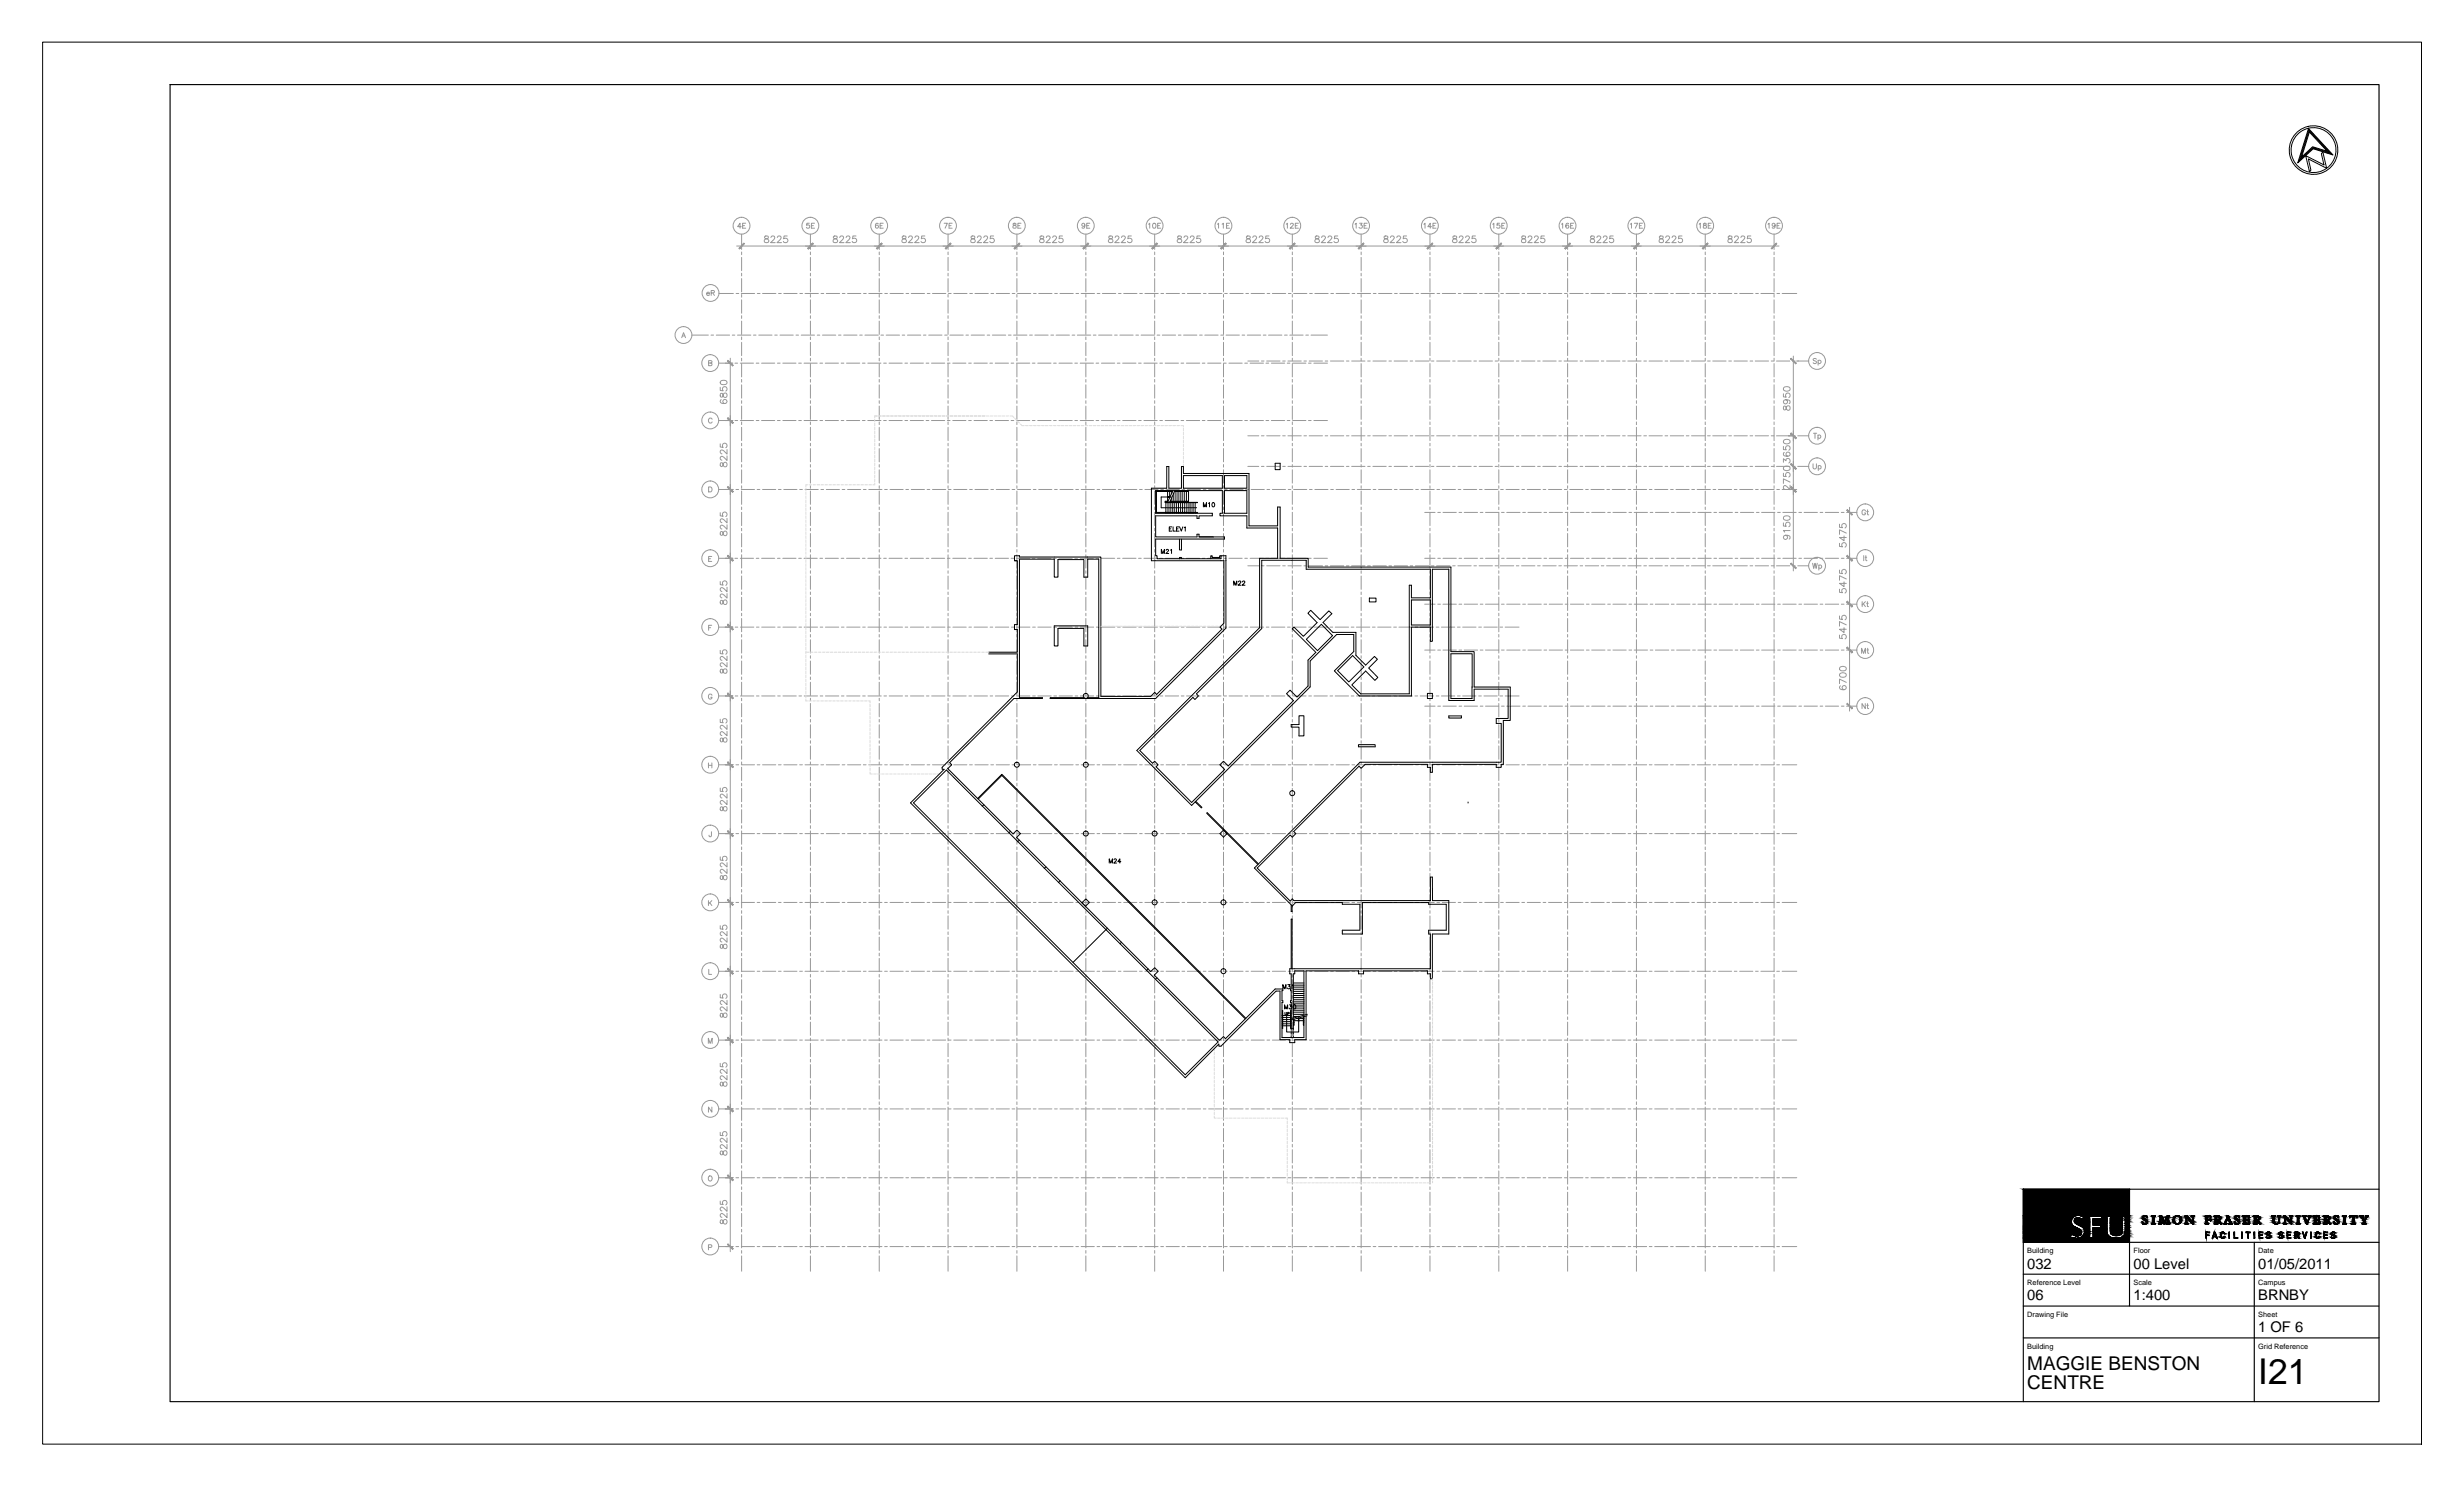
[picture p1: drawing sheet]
<svg xmlns="http://www.w3.org/2000/svg" width="737mm" height="444mm" viewBox="0 0 737 444" stroke-linecap="round" stroke-linejoin="round" font-family="sans-serif">
<defs><g id="words">
<text font-size="10.6" x="675.1" y="413.7">I21</text>
<g font-size="5.7">
<text x="606" y="409.5">MAGGIE BENSTON</text>
<text x="606" y="415.1">CENTRE</text>
</g>
<g font-size="4.4">
<text x="606" y="379.2">032</text>
<text x="637.8" y="379.2">00 Level</text>
<text x="675.1" y="379.2">01/05/2011</text>
<text x="606" y="388.7">06</text>
<text x="637.8" y="388.7">1:400</text>
<text x="675.1" y="388.7">BRNBY</text>
<text x="675.1" y="398.1">1 OF 6</text>
</g>
<g font-size="2.2">
<text x="606" y="374.5">Building</text>
<text x="637.8" y="374.5">Floor</text>
<text x="675.1" y="374.5">Date</text>
<text x="606" y="384.1">Reference Level</text>
<text x="637.8" y="384.1">Scale</text>
<text x="675.1" y="384.1">Campus</text>
<text x="606" y="393.6">Drawing File</text>
<text x="675.1" y="393.6">Sheet</text>
<text x="606" y="403.1">Building</text>
<text x="675.1" y="403.1">Grid Reference</text>
</g>
</g></defs>
<!-- layer: FP032_0|SGR -->
<g fill="none" stroke="#989898" stroke-width=".3">
<path d="M221.7 70v4.6M221.7 75.3v.8M221.7 76.9v4M242.3 70v4.6M242.3 75.3v.8M242.3 76.9v4M262.8 70v4.6M262.8 75.3v.8M262.8 76.9v4M283.4 70v4.6M283.4 75.3v.8M283.4 76.9v4"/>
<path d="M304 70v4.6M304 75.3v.8M304 76.9v4M324.6 70v4.6M324.6 75.3v.8M324.6 76.9v4M345.2 70v4.6M345.2 75.3v.8M345.2 76.9v4M365.8 70v4.6M365.8 75.3v.8M365.8 76.9v4"/>
<path d="M386.3 70v4.6M386.3 75.3v.8M386.3 76.9v4M406.9 70v4.6M406.9 75.3v.8M406.9 76.9v4M427.5 70v4.6M427.5 75.3v.8M427.5 76.9v4M448.1 70v4.6M448.1 75.3v.8M448.1 76.9v4"/>
<path d="M468.6 70v4.6M468.6 75.3v.8M468.6 76.9v4M489.2 70v4.6M489.2 75.3v.8M489.2 76.9v4M509.8 70v4.6M509.8 75.3v.8M509.8 76.9v4M530.4 70v4.6M530.4 75.3v.8M530.4 76.9v4"/>
<path d="M214.9 87.7h4.3M220 87.7h.9M221.6 87.7h4M221.7 81.7v.8M221.7 83.3v4M221.7 88v.8M221.7 89.6v4M221.7 94.4v.8M221.7 96v4M226.4 87.7h.8M228 87.7h3.9M232.7 87.7h.9"/>
<path d="M234.3 87.7h4M239.1 87.7h.8M240.7 87.7h3.9M242.3 81.7v.8M242.3 83.3v4M242.3 88v.8M242.3 89.6v4M242.3 94.4v.8M242.3 96v4M245.4 87.7h.9M247 87.7h4M251.8 87.7h.8"/>
<path d="M253.4 87.7h3.9M258.1 87.7h.9M259.7 87.7h4M262.8 81.7v.8M262.8 83.3v4M262.8 88v.8M262.8 89.6v4M262.8 94.4v.8M262.8 96v4M264.5 87.7h.8M266.1 87.7h3.9M270.8 87.7h.9"/>
<path d="M272.4 87.7h4M277.2 87.7h.8M278.8 87.7h3.9M283.4 81.7v.8M283.4 83.3v4M283.4 88v.8M283.4 89.6v4M283.4 94.4v.8M283.4 96v4M283.5 87.7h.9M285.1 87.7h4M289.9 87.7h.8"/>
<path d="M291.5 87.7h3.9M296.2 87.7h.9M297.8 87.7h4M302.6 87.7h.8M304 81.7v.8M304 83.3v4M304 88v.8M304 89.6v4M304 94.4v.8M304 96v4M304.2 87.7h3.9M308.9 87.7h.9"/>
<path d="M310.5 87.7h4M315.3 87.7h.8M316.9 87.7h3.9M321.6 87.7h.9M323.2 87.7h4M324.6 81.7v.8M324.6 83.3v4M324.6 88v.8M324.6 89.6v4M324.6 94.4v.8M324.6 96v4M328 87.7h.8"/>
<path d="M329.6 87.7h3.9M334.3 87.7h.9M335.9 87.7h4M340.7 87.7h.8M342.3 87.7h3.9M345.2 81.7v.8M345.2 83.3v4M345.2 88v.8M345.2 89.6v4M345.2 94.4v.8M345.2 96v4M347 87.7h.9"/>
<path d="M348.6 87.7h4M353.4 87.7h.8M355 87.7h3.9M359.7 87.7h.9M361.3 87.7h4M365.8 81.7v.8M365.8 83.3v4M365.8 88v.8M365.8 89.6v4M365.8 94.4v.8M365.8 96v4M366.1 87.7h.8"/>
<path d="M367.7 87.7h3.9M372.4 87.7h.9M374 87.7h4M378.8 87.7h.8M380.4 87.7h3.9M385.1 87.7h.9M386.3 81.7v.8M386.3 83.3v4M386.3 88v.8M386.3 89.6v4M386.3 94.4v.8M386.3 96v4"/>
<path d="M386.7 87.7h4M391.5 87.7h.8M393.1 87.7h3.9M397.8 87.7h.9M399.4 87.7h4M404.2 87.7h.8M405.8 87.7h3.9M406.9 81.7v.8M406.9 83.3v4M406.9 88v.8M406.9 89.6v4M406.9 94.4v.8"/>
<path d="M406.9 96v4M410.5 87.7h.9M412.1 87.7h4M416.9 87.7h.8M418.5 87.7h3.9M423.2 87.7h.9M424.8 87.7h4M427.5 81.7v.8M427.5 83.3v4M427.5 88v.8M427.5 89.6v4M427.5 94.4v.8"/>
<path d="M427.5 96v4M429.6 87.7h.8M431.2 87.7h3.9M435.9 87.7h.9M437.5 87.7h4M442.3 87.7h.8M443.9 87.7h3.9M448.1 81.7v.8M448.1 83.3v4M448.1 88v.8M448.1 89.6v4M448.1 94.4v.8"/>
<path d="M448.1 96v4M448.6 87.7h.9M450.2 87.7h4M455 87.7h.8M456.6 87.7h3.9M461.3 87.7h.9M462.9 87.7h4M467.7 87.7h.8M468.6 81.7v.8M468.6 83.3v4M468.6 88v.8M468.6 89.6v4"/>
<path d="M468.6 94.4v.8M468.6 96v4M469.3 87.7h3.9M474 87.7h.9M475.6 87.7h4M480.4 87.7h.8M482 87.7h3.9M486.7 87.7h.9M488.3 87.7h4M489.2 81.7v.8M489.2 83.3v4M489.2 88v.8"/>
<path d="M489.2 89.6v4M489.2 94.4v.8M489.2 96v4M493.1 87.7h.8M494.7 87.7h3.9M499.4 87.7h.9M501 87.7h4M505.8 87.7h.8M507.4 87.7h3.9M509.8 81.7v.8M509.8 83.3v4M509.8 88v.8"/>
<path d="M509.8 89.6v4M509.8 94.4v.8M509.8 96v4M512.1 87.7h.9M513.7 87.7h4M518.5 87.7h.8M520.1 87.7h3.9M524.8 87.7h.9M526.4 87.7h4M530.4 81.7v.8M530.4 83.3v4M530.4 88v.8"/>
<path d="M530.4 89.6v4M530.4 94.4v.8M530.4 96v4M531.2 87.7h.8M532.8 87.7h4.3M206.8 100.2h5M212.6 100.2h.7M214.1 100.2h4M214.8 108.6h4.1M218.9 100.2h.8M219.7 108.6h.8M220.5 100.2h4"/>
<path d="M221.3 108.6h4M221.7 100.7v.8M221.7 102.3v4M221.7 107.1v.8M221.7 108.7v4M221.7 113.4v.8M221.7 115v4M221.7 119.8v.8M225.3 100.2h.7M226.1 108.6h.8M226.8 100.2h4M227.7 108.6h3.9"/>
<path d="M231.6 100.2h.8M232.4 108.6h.8M233.2 100.2h4M234 108.6h4M238 100.2h.7M238.8 108.6h.8M239.5 100.2h4M240.4 108.6h3.9M242.3 100.7v.8M242.3 102.3v4M242.3 107.1v.8M242.3 108.7v4"/>
<path d="M242.3 113.4v.8M242.3 115v4M242.3 119.8v.8M244.3 100.2h.8M245.1 108.6h.8M245.9 100.2h4M246.7 108.6h4M250.7 100.2h.7M251.5 108.6h.8M252.2 100.2h4M253.1 108.6h3.9M257 100.2h.8"/>
<path d="M257.8 108.6h.8M258.6 100.2h4M259.4 108.6h4M262.8 100.7v.8M262.8 102.3v4M262.8 107.1v.8M262.8 108.7v4M262.8 113.4v.8M262.8 115v4M262.8 119.8v.8M263.4 100.2h.7M264.2 108.6h.8"/>
<path d="M264.9 100.2h4M265.8 108.6h3.9M269.7 100.2h.8M270.5 108.6h.8M271.3 100.2h4M272.1 108.6h4M276.1 100.2h.7M276.9 108.6h.8M277.6 100.2h4M278.5 108.6h3.9M282.4 100.2h.8M283.2 108.6h.8"/>
<path d="M283.4 100.7v.8M283.4 102.3v4M283.4 107.1v.8M283.4 108.7v4M283.4 113.4v.8M283.4 115v4M283.4 119.8v.8M284 100.2h4M284.8 108.6h4M288.8 100.2h.7M289.6 108.6h.8M290.3 100.2h4"/>
<path d="M291.2 108.6h3.9M295.1 100.2h.8M295.9 108.6h.8M296.7 100.2h4M297.5 108.6h4M301.5 100.2h.8M302.3 108.6h.8M303 100.2h4M303.9 108.6h3.9M304 100.7v.8M304 102.3v4M304 107.1v.8"/>
<path d="M304 108.7v4M304 113.4v.8M304 115v4M304 119.8v.8M307.8 100.2h.8M308.6 108.6h.8M309.4 100.2h4M310.2 108.6h4M314.2 100.2h.8M315 108.6h.8M315.7 100.2h4M316.6 108.6h3.9"/>
<path d="M320.5 100.2h.8M321.3 108.6h.8M322.1 100.2h4M322.9 108.6h4M324.6 100.7v.8M324.6 102.3v4M324.6 107.1v.8M324.6 108.7v4M324.6 113.4v.8M324.6 115v4M324.6 119.8v.8M326.9 100.2h.8"/>
<path d="M327.7 108.6h.8M328.4 100.2h4M329.3 108.6h3.9M333.2 100.2h.8M334 108.6h.8M334.8 100.2h4M335.6 108.6h4M339.6 100.2h.8M340.4 108.6h.8M341.1 100.2h4M342 108.6h3.9M345.2 100.7v.8"/>
<path d="M345.2 102.3v4M345.2 107.1v.8M345.2 108.7v4M345.2 113.4v.8M345.2 115v4M345.2 119.8v.8M345.9 100.2h.8M346.7 108.6h.8M347.5 100.2h4M348.3 108.6h4M352.3 100.2h.8M353.1 108.6h.8"/>
<path d="M353.8 100.2h4M354.7 108.6h3.9M358.6 100.2h.8M359.4 108.6h.8M360.2 100.2h4M361 108.6h4M365 100.2h.8M365.8 100.7v.8M365.8 102.3v4M365.8 107.1v.8M365.8 108.7v4M365.8 113.4v.8"/>
<path d="M365.8 115v4M365.8 119.8v.8M365.8 108.6h.8M366.5 100.2h4M367.4 108.6h3.9M371.3 100.2h.8M372.1 108.6h.8M372.9 100.2h4M373 107.9h3.3M373.7 108.6h4M377.1 107.9h.8M377.7 100.2h.8"/>
<path d="M378.5 108.6h.8M378.7 107.9h4M379.2 100.2h4M380.1 108.6h3.9M383.5 107.9h.7M384 100.2h.8M384.8 108.6h.8M385 107.9h4M385.6 100.2h4M386.3 100.7v.8M386.3 102.3v4M386.3 107.1v.8"/>
<path d="M386.3 108.7v4M386.3 113.4v.8M386.3 115v4M386.3 119.8v.8M386.4 108.6h4M389.8 107.9h.8M390.4 100.2h.8M391.2 108.6h.8M391.4 107.9h4M391.9 100.2h4.9M392.8 108.6h4M396.2 107.9h.7"/>
<path d="M397.7 107.9h4M402.5 107.9h.8M404.1 107.9h4M406.9 100.7v.8M406.9 102.3v4M406.9 107.1v.8M406.9 108.7v4M406.9 113.4v.8M406.9 115v4M406.9 119.8v.8M408.9 107.9h.7M410.4 107.9h4"/>
<path d="M415.2 107.9h.8M416.8 107.9h4M421.6 107.9h.7M423.1 107.9h4M427.5 100.7v.8M427.5 102.3v4M427.5 107.1v.8M427.5 108.7v4M427.5 113.4v.8M427.5 115v4M427.5 119.8v.8M427.9 107.9h.8"/>
<path d="M429.5 107.9h4M434.3 107.9h.7M435.8 107.9h4M440.6 107.9h.8M442.2 107.9h4M447 107.9h.7M448.1 100.7v.8M448.1 102.3v4M448.1 107.1v.8M448.1 108.7v4M448.1 113.4v.8M448.1 115v4"/>
<path d="M448.1 119.8v.8M448.5 107.9h4M453.3 107.9h.8M454.9 107.9h4M459.7 107.9h.7M461.2 107.9h4M466 107.9h.8M467.6 107.9h4M468.6 100.7v.8M468.6 102.3v4M468.6 107.1v.8M468.6 108.7v4"/>
<path d="M468.6 113.4v.8M468.6 115v4M468.6 119.8v.8M472.4 107.9h.7M473.9 107.9h4M478.7 107.9h.8M480.3 107.9h4M485.1 107.9h.8M486.6 107.9h4M489.2 100.7v.8M489.2 102.3v4M489.2 107.1v.8"/>
<path d="M489.2 108.7v4M489.2 113.4v.8M489.2 115v4M489.2 119.8v.8M491.4 107.9h.8M493 107.9h4M497.8 107.9h.8M499.3 107.9h4M504.1 107.9h.8M505.7 107.9h4M509.8 100.7v.8M509.8 102.3v4"/>
<path d="M509.8 107.1v.8M509.8 108.7v4M509.8 113.4v.8M509.8 115v4M509.8 119.8v.8M510.5 107.9h.8M512 107.9h4M516.8 107.9h.8M518.4 107.9h4M523.2 107.9h.8M524.7 107.9h4M529.5 107.9h.8"/>
<path d="M530.4 100.7v.8M530.4 102.3v4M530.4 107.1v.8M530.4 108.7v4M530.4 113.4v.8M530.4 115v4M530.4 119.8v.8M531.1 107.9h4M535.9 107.9h.8M537.4 107.9h3.3M214.8 125.7h4.1M219.7 125.7h.8"/>
<path d="M221.3 125.7h4M221.7 121.4v4M221.7 126.1v.8M221.7 127.7v4M221.7 132.5v.8M221.7 134.1v4M221.7 138.9v.7M226.1 125.7h.8M227.7 125.7h3.9M232.4 125.7h.8M234 125.7h4M238.8 125.7h.8"/>
<path d="M240.4 125.7h3.9M242.3 121.4v4M242.3 126.1v.8M242.3 127.7v4M242.3 132.5v.8M242.3 134.1v4M242.3 138.9v.7M245.1 125.7h.8M246.7 125.7h4M251.5 125.7h.8M253.1 125.7h3.9M257.8 125.7h.8"/>
<path d="M259.4 125.7h4M262.8 121.4v4M262.8 126.1v.8M262.8 127.7v4M262.8 132.5v.8M262.8 134.1v4M262.8 138.9v.7M264.2 125.7h.8M265.8 125.7h3.9M270.5 125.7h.8M272.1 125.7h4M276.9 125.7h.8"/>
<path d="M278.5 125.7h3.9M283.2 125.7h.8M283.4 121.4v4M283.4 126.1v.8M283.4 127.7v4M283.4 132.5v.8M283.4 134.1v4M283.4 138.9v.7M284.8 125.7h4M289.6 125.7h.8M291.2 125.7h3.9M295.9 125.7h.8"/>
<path d="M297.5 125.7h4M302.3 125.7h.8M303.9 125.7h3.9M304 121.4v4M304 126.1v.8M304 127.7v4M304 132.5v.8M304 134.1v4M304 138.9v.7M308.6 125.7h.8M310.2 125.7h4M315 125.7h.8"/>
<path d="M316.6 125.7h3.9M321.3 125.7h.8M322.9 125.7h4M324.6 121.4v4M324.6 126.1v.8M324.6 127.7v4M324.6 132.5v.8M324.6 134.1v4M324.6 138.9v.7M327.7 125.7h.8M329.3 125.7h3.9M334 125.7h.8"/>
<path d="M335.6 125.7h4M340.4 125.7h.8M342 125.7h3.9M345.2 121.4v4M345.2 126.1v.8M345.2 127.7v4M345.2 132.5v.8M345.2 134.1v4M345.2 138.9v.7M346.7 125.7h.8M348.3 125.7h4M353.1 125.7h.8"/>
<path d="M354.7 125.7h3.9M359.4 125.7h.8M361 125.7h4M365.8 125.7h.8M365.8 121.4v4M365.8 126.1v.8M365.8 127.7v4M365.8 132.5v.8M365.8 134.1v4M365.8 138.9v.7M367.4 125.7h3.9M372.1 125.7h.8"/>
<path d="M373 139.4h3.3M373 130.3h3.3M373.7 125.7h4M377.1 139.4h.8M377.1 130.3h.8M378.5 125.7h.8M378.7 139.4h4M378.7 130.3h4M380.1 125.7h3.9M383.5 139.4h.7M383.5 130.3h.7M384.8 125.7h.8"/>
<path d="M385 139.4h4M385 130.3h4M386.3 121.4v4M386.3 126.1v.8M386.3 127.7v4M386.3 132.5v.8M386.3 134.1v4M386.3 138.9v.7M386.4 125.7h4M389.8 139.4h.8M389.8 130.3h.8M391.2 125.7h.8"/>
<path d="M391.4 139.4h4M391.4 130.3h4M392.8 125.7h4M396.2 139.4h.7M396.2 130.3h.7M397.7 139.4h4M397.7 130.3h4M402.5 139.4h.8M402.5 130.3h.8M404.1 139.4h4M404.1 130.3h4M406.9 121.4v4"/>
<path d="M406.9 126.1v.8M406.9 127.7v4M406.9 132.5v.8M406.9 134.1v4M406.9 138.9v.7M408.9 139.4h.7M408.9 130.3h.7M410.4 139.4h4M410.4 130.3h4M415.2 139.4h.8M415.2 130.3h.8M416.8 139.4h4"/>
<path d="M416.8 130.3h4M421.6 139.4h.7M421.6 130.3h.7M423.1 139.4h4M423.1 130.3h4M427.5 121.4v4M427.5 126.1v.8M427.5 127.7v4M427.5 132.5v.8M427.5 134.1v4M427.5 138.9v.7M427.9 139.4h.8"/>
<path d="M427.9 130.3h.8M429.5 139.4h4M429.5 130.3h4M434.3 139.4h.7M434.3 130.3h.7M435.8 139.4h4M435.8 130.3h4M440.6 139.4h.8M440.6 130.3h.8M442.2 139.4h4M442.2 130.3h4M447 139.4h.7"/>
<path d="M447 130.3h.7M448.1 121.4v4M448.1 126.1v.8M448.1 127.7v4M448.1 132.5v.8M448.1 134.1v4M448.1 138.9v.7M448.5 139.4h4M448.5 130.3h4M453.3 139.4h.8M453.3 130.3h.8M454.9 139.4h4"/>
<path d="M454.9 130.3h4M459.7 139.4h.8M459.7 130.3h.7M461.2 139.4h4M461.2 130.3h4M466 139.4h.8M466 130.3h.8M467.6 139.4h4M467.6 130.3h4M468.6 121.4v4M468.6 126.1v.8M468.6 127.7v4"/>
<path d="M468.6 132.5v.8M468.6 134.1v4M468.6 138.9v.7M472.4 139.4h.8M472.4 130.3h.7M473.9 139.4h4M473.9 130.3h4M478.7 139.4h.8M478.7 130.3h.8M480.3 139.4h4M480.3 130.3h4M485.1 139.4h.8"/>
<path d="M485.1 130.3h.8M486.6 139.4h4M486.6 130.3h4M489.2 121.4v4M489.2 126.1v.8M489.2 127.7v4M489.2 132.5v.8M489.2 134.1v4M489.2 138.9v.7M491.4 139.4h.8M491.4 130.3h.8M493 139.4h4"/>
<path d="M493 130.3h4M497.8 139.4h.8M497.8 130.3h.8M499.3 139.4h4M499.3 130.3h4M504.1 139.4h.8M504.1 130.3h.8M505.7 139.4h4M505.7 130.3h4M509.8 121.4v4M509.8 126.1v.8M509.8 127.7v4"/>
<path d="M509.8 132.5v.8M509.8 134.1v4M509.8 138.9v.7M510.5 139.4h.8M510.5 130.3h.8M512 139.4h4M512 130.3h4M516.8 139.4h.8M516.8 130.3h.8M518.4 139.4h4M518.4 130.3h4M523.2 139.4h.8"/>
<path d="M523.2 130.3h.8M524.7 139.4h4M524.7 130.3h4M529.5 139.4h.8M529.5 130.3h.8M530.4 121.4v4M530.4 126.1v.8M530.4 127.7v4M530.4 132.5v.8M530.4 134.1v4M530.4 138.9v.7M531.1 139.4h4"/>
<path d="M531.1 130.3h4M535.9 139.4h.8M535.9 130.3h.8M537.4 139.4h3.3M537.4 130.3h3.3M214.8 146.3h4.4M220 146.3h.8M221.6 146.3h4M221.7 140.4v4M221.7 145.2v.8M221.7 146.8v4M221.7 151.6v.7"/>
<path d="M221.7 153.1v4M221.7 157.9v.8M221.7 159.5v4M226.4 146.3h.8M228 146.3h3.9M232.7 146.3h.8M234.3 146.3h4M239.1 146.3h.8M240.7 146.3h3.9M242.3 140.4v4M242.3 145.2v.8M242.3 146.8v4"/>
<path d="M242.3 151.6v.7M242.3 153.1v4M242.3 157.9v.8M242.3 159.5v4M245.4 146.3h.8M247 146.3h4M251.8 146.3h.8M253.4 146.3h3.9M258.1 146.3h.8M259.7 146.3h4M262.8 140.4v4M262.8 145.2v.8"/>
<path d="M262.8 146.8v4M262.8 151.6v.7M262.8 153.1v4M262.8 157.9v.8M262.8 159.5v4M264.5 146.3h.8M266.1 146.3h3.9M270.8 146.3h.8M272.4 146.3h4M277.2 146.3h.8M278.8 146.3h3.9M283.4 140.4v4"/>
<path d="M283.4 145.2v.8M283.4 146.8v4M283.4 151.6v.7M283.4 153.1v4M283.4 157.9v.8M283.4 159.5v4M283.5 146.3h.8M285.1 146.3h4M289.9 146.3h.8M291.5 146.3h3.9M296.2 146.3h.8M297.8 146.3h4"/>
<path d="M302.6 146.3h.8M304 140.4v4M304 145.2v.8M304 146.8v4M304 151.6v.7M304 153.1v4M304 157.9v.8M304 159.5v4M304.2 146.3h3.9M308.9 146.3h.8M310.5 146.3h4M315.3 146.3h.8"/>
<path d="M316.9 146.3h3.9M321.6 146.3h.8M323.2 146.3h4M324.6 140.4v4M324.6 145.2v.8M324.6 146.8v4M324.6 151.6v.7M324.6 153.1v4M324.6 157.9v.8M324.6 159.5v4M328 146.3h.8M329.6 146.3h3.9"/>
<path d="M334.3 146.3h.8M335.9 146.3h4M340.7 146.3h.8M342.3 146.3h3.9M345.2 140.4v4M345.2 145.2v.8M345.2 146.8v4M345.2 151.6v.7M345.2 153.1v4M345.2 157.9v.8M345.2 159.5v4M347 146.3h.8"/>
<path d="M348.6 146.3h4M353.4 146.3h.8M355 146.3h3.9M359.7 146.3h.8M361.3 146.3h4M365.8 140.4v4M365.8 145.2v.8M365.8 146.8v4M365.8 151.6v.7M365.8 153.1v4M365.8 157.9v.8M365.8 159.5v4"/>
<path d="M366.1 146.3h.8M367.7 146.3h3.9M372.4 146.3h.8M374 146.3h4M378.8 146.3h.8M380.4 146.3h3.9M385.1 146.3h.8M386.3 140.4v4M386.3 145.2v.8M386.3 146.8v4M386.3 151.6v.7M386.3 153.1v4"/>
<path d="M386.3 157.9v.8M386.3 159.5v4M386.7 146.3h4M391.5 146.3h.8M393.1 146.3h3.9M397.8 146.3h.8M399.4 146.3h4M404.2 146.3h.8M405.8 146.3h3.9M406.9 140.4v4M406.9 145.2v.8M406.9 146.8v4"/>
<path d="M406.9 151.6v.7M406.9 153.1v4M406.9 157.9v.8M406.9 159.5v4M410.5 146.3h.8M412.1 146.3h4M416.9 146.3h.8M418.5 146.3h3.9M423.2 146.3h.8M424.8 146.3h4M425.9 153.2h3.1M427.5 140.4v4"/>
<path d="M427.5 145.2v.8M427.5 146.8v4M427.5 151.6v.7M427.5 153.1v4M427.5 157.9v.8M427.5 159.5v4M429.6 146.3h.8M429.8 153.2h.8M431.2 146.3h3.9M431.4 153.2h4M435.9 146.3h.8M436.2 153.2h.8"/>
<path d="M437.5 146.3h4M437.7 153.2h4M442.3 146.3h.8M442.5 153.2h.8M443.9 146.3h3.9M444.1 153.2h4M448.1 140.4v4M448.1 145.2v.8M448.1 146.8v4M448.1 151.6v.7M448.1 153.1v4M448.1 157.9v.8"/>
<path d="M448.1 159.5v4M448.6 146.3h.8M448.9 153.2h.8M450.2 146.3h4M450.4 153.2h4M455 146.3h.8M455.2 153.2h.8M456.6 146.3h3.9M456.8 153.2h4M461.3 146.3h.8M461.6 153.2h.8M462.9 146.3h4"/>
<path d="M463.1 153.2h4M467.7 146.3h.8M467.9 153.2h.8M468.6 140.4v4M468.6 145.2v.8M468.6 146.8v4M468.6 151.6v.7M468.6 153.1v4M468.6 157.9v.8M468.6 159.5v4M469.3 146.3h3.9M469.5 153.2h4"/>
<path d="M474 146.3h.8M474.3 153.2h.8M475.6 146.3h4M475.8 153.2h4M480.4 146.3h.8M480.6 153.2h.8M482 146.3h3.9M482.2 153.2h4M486.7 146.3h.8M487 153.2h.8M488.3 146.3h4M488.5 153.2h4"/>
<path d="M489.2 140.4v4M489.2 145.2v.8M489.2 146.8v4M489.2 151.6v.7M489.2 153.1v4M489.2 157.9v.8M489.2 159.5v4M493.1 146.3h.8M493.3 153.2h.8M494.7 146.3h3.9M494.9 153.2h4M499.4 146.3h.8"/>
<path d="M499.7 153.2h.8M501 146.3h4M501.2 153.2h4M505.8 146.3h.8M506 153.2h.8M507.4 146.3h3.9M507.6 153.2h4M509.8 140.4v4M509.8 145.2v.8M509.8 146.8v4M509.8 151.6v.7M509.8 153.1v4"/>
<path d="M509.8 157.9v.8M509.8 159.5v4M512.1 146.3h.8M512.4 153.2h.8M513.7 146.3h4M513.9 153.2h4M518.5 146.3h.8M518.7 153.2h.8M520.1 146.3h3.9M520.3 153.2h4M524.8 146.3h.8M525.1 153.2h.8"/>
<path d="M526.4 146.3h4M526.6 153.2h4M530.4 140.4v4M530.4 145.2v.8M530.4 146.8v4M530.4 151.6v.7M530.4 153.1v4M530.4 157.9v.8M530.4 159.5v4M531.2 146.3h.8M531.4 153.2h.8M532.8 146.3h4.3"/>
<path d="M533 153.2h4M537.8 153.2h.8M539.3 153.2h4M544.1 153.2h.8M545.7 153.2h4M550.5 153.2h.8M552 153.2h3.1M214.8 166.9h4.1M219.7 166.9h.8M221.3 166.9h4M221.7 164.3v.7M221.7 165.8v4"/>
<path d="M221.7 170.6v.8M221.7 172.2v4M221.7 177v.7M221.7 178.5v4M226.1 166.9h.8M227.7 166.9h3.9M232.4 166.9h.8M234 166.9h4M238.8 166.9h.8M240.4 166.9h3.9M242.3 164.3v.7M242.3 165.8v4"/>
<path d="M242.3 170.6v.8M242.3 172.2v4M242.3 177v.7M242.3 178.5v4M245.1 166.9h.8M246.7 166.9h4M251.5 166.9h.8M253.1 166.9h3.9M257.8 166.9h.8M259.4 166.9h4M262.8 164.3v.7M262.8 165.8v4"/>
<path d="M262.8 170.6v.8M262.8 172.2v4M262.8 177v.7M262.8 178.5v4M264.2 166.9h.8M265.8 166.9h3.9M270.5 166.9h.8M272.1 166.9h4M276.9 166.9h.8M278.5 166.9h3.9M283.2 166.9h.8M283.4 164.3v.7"/>
<path d="M283.4 165.8v4M283.4 170.6v.8M283.4 172.2v4M283.4 177v.7M283.4 178.5v4M284.8 166.9h4M289.6 166.9h.8M291.2 166.9h3.9M295.9 166.9h.8M297.5 166.9h4M302.3 166.9h.8M303.9 166.9h3.9"/>
<path d="M304 164.3v.7M304 165.8v4M304 170.6v.8M304 172.2v4M304 177v.7M304 178.5v4M308.6 166.9h.8M310.2 166.9h4M315 166.9h.8M316.6 166.9h3.9M321.3 166.9h.8M322.9 166.9h4"/>
<path d="M324.6 164.3v.7M324.6 165.8v4M324.6 170.6v.8M324.6 172.2v4M324.6 177v.7M324.6 178.5v4M327.7 166.9h.8M329.3 166.9h3.9M334 166.9h.8M335.6 166.9h4M340.4 166.9h.8M342 166.9h3.9"/>
<path d="M345.2 164.3v.7M345.2 165.8v4M345.2 170.6v.8M345.2 172.2v4M345.2 177v.7M345.2 178.5v4M346.7 166.9h.8M348.3 166.9h4M353.1 166.9h.8M354.7 166.9h3.9M359.4 166.9h.8M361 166.9h4"/>
<path d="M365.8 166.9h.8M365.8 164.3v.7M365.8 165.8v4M365.8 170.6v.8M365.8 172.2v4M365.8 177v.7M365.8 178.5v4M367.4 166.9h3.9M372.1 166.9h.8M373 169.1h3.3M373.7 166.9h4M377.1 169.1h.8"/>
<path d="M378.5 166.9h.8M378.7 169.1h4M380.1 166.9h3.9M383.5 169.1h.7M384.8 166.9h.8M385 169.1h4M386.3 164.3v.7M386.3 165.8v4M386.3 170.6v.8M386.3 172.2v4M386.3 177v.7M386.3 178.5v4"/>
<path d="M386.4 166.9h4M389.8 169.1h.8M391.2 166.9h.8M391.4 169.1h4M392.8 166.9h4M396.2 169.1h.7M397.7 169.1h4M402.5 169.1h.8M404.1 169.1h4M406.9 164.3v.7M406.9 165.8v4M406.9 170.6v.8"/>
<path d="M406.9 172.2v4M406.9 177v.7M406.9 178.5v4M408.9 169.1h.7M410.4 169.1h4M415.2 169.1h.8M416.8 169.1h4M421.6 169.1h.7M423.1 169.1h4M425.9 166.9h3.1M427.5 164.3v.7M427.5 165.8v4"/>
<path d="M427.5 170.6v.8M427.5 172.2v4M427.5 177v.7M427.5 178.5v4M427.9 169.1h.8M429.5 169.1h4M429.8 166.9h.8M431.4 166.9h4M434.3 169.1h.7M435.8 169.1h4M436.2 166.9h.8M437.7 166.9h4"/>
<path d="M440.6 169.1h.8M442.2 169.1h4M442.5 166.9h.8M444.1 166.9h4M447 169.1h.7M448.1 164.3v.7M448.1 165.8v4M448.1 170.6v.8M448.1 172.2v4M448.1 177v.7M448.1 178.5v4M448.5 169.1h4"/>
<path d="M448.9 166.9h.8M450.4 166.9h4M453.3 169.1h.8M454.9 169.1h4M455.2 166.9h.8M456.8 166.9h4M459.7 169.1h.7M461.2 169.1h4M461.6 166.9h.8M463.1 166.9h4M466 169.1h.8M467.6 169.1h4"/>
<path d="M467.9 166.9h.8M468.6 164.3v.7M468.6 165.8v4M468.6 170.6v.8M468.6 172.2v4M468.6 177v.7M468.6 178.5v4M469.5 166.9h4M472.4 169.1h.7M473.9 169.1h4M474.3 166.9h.8M475.8 166.9h4"/>
<path d="M478.7 169.1h.8M480.3 169.1h4M480.6 166.9h.8M482.2 166.9h4M485.1 169.1h.8M486.6 169.1h4M487 166.9h.8M488.5 166.9h4M489.2 164.3v.7M489.2 165.8v4M489.2 170.6v.8M489.2 172.2v4"/>
<path d="M489.2 177v.7M489.2 178.5v4M491.4 169.1h.8M493 169.1h4M493.3 166.9h.8M494.9 166.9h4M497.8 169.1h.8M499.3 169.1h4M499.7 166.9h.8M501.2 166.9h4M504.1 169.1h.8M505.7 169.1h4"/>
<path d="M506 166.9h.8M507.6 166.9h4M509.8 164.3v.7M509.8 165.8v4M509.8 170.6v.8M509.8 172.2v4M509.8 177v.7M509.8 178.5v4M510.5 169.1h.8M512 169.1h4M512.4 166.9h.8M513.9 166.9h4"/>
<path d="M516.8 169.1h.8M518.4 169.1h4M518.7 166.9h.8M520.3 166.9h4M523.2 169.1h.8M524.7 169.1h4M525.1 166.9h.8M526.6 166.9h4M529.5 169.1h.8M530.4 164.3v.7M530.4 165.8v4M530.4 170.6v.8"/>
<path d="M530.4 172.2v4M530.4 177v.7M530.4 178.5v4M531.1 169.1h4M531.4 166.9h.8M533 166.9h4M535.9 169.1h.8M537.4 169.1h3.3M537.8 166.9h.8M539.3 166.9h4M544.1 166.9h.8M545.7 166.9h4"/>
<path d="M550.5 166.9h.8M552 166.9h3.1M214.8 187.5h4.2M219.8 187.5h.8M221.4 187.5h3.9M221.7 183.3v.8M221.7 184.9v4M221.7 189.7v.7M221.7 191.2v4M221.7 196v.8M221.7 197.6v4M226.1 187.5h.8"/>
<path d="M227.7 187.5h4M232.5 187.5h.8M234.1 187.5h3.9M238.8 187.5h.8M240.4 187.5h4M242.3 183.3v.8M242.3 184.9v4M242.3 189.7v.7M242.3 191.2v4M242.3 196v.8M242.3 197.6v4M245.2 187.5h.8"/>
<path d="M246.8 187.5h3.9M251.5 187.5h.8M253.1 187.5h4M257.9 187.5h.8M259.5 187.5h3.9M262.8 183.3v.8M262.8 184.9v4M262.8 189.7v.7M262.8 191.2v4M262.8 196v.8M262.8 197.6v4M264.2 187.5h.8"/>
<path d="M265.8 187.5h4M270.6 187.5h.8M272.2 187.5h3.9M276.9 187.5h.8M278.5 187.5h4M283.3 187.5h.8M283.4 183.3v.8M283.4 184.9v4M283.4 189.7v.7M283.4 191.2v4M283.4 196v.8M283.4 197.6v4"/>
<path d="M284.9 187.5h3.9M289.6 187.5h.8M291.2 187.5h4M296 187.5h.8M297.6 187.5h3.9M302.3 187.5h.8M303.9 187.5h4M304 183.3v.8M304 184.9v4M304 189.7v.7M304 191.2v4M304 196v.8"/>
<path d="M304 197.6v4M308.7 187.5h.8M310.3 187.5h3.9M315 187.5h.8M316.6 187.5h4M321.4 187.5h.8M323 187.5h3.9M324.6 183.3v.8M324.6 184.9v4M324.6 189.7v.7M324.6 191.2v4M324.6 196v.8"/>
<path d="M324.6 197.6v4M327.7 187.5h.8M329.3 187.5h4M334.1 187.5h.8M335.7 187.5h3.9M340.4 187.5h.8M342 187.5h4M345.2 183.3v.8M345.2 184.9v4M345.2 189.7v.7M345.2 191.2v4M345.2 196v.8"/>
<path d="M345.2 197.6v4M346.8 187.5h.8M348.4 187.5h3.9M353.1 187.5h.8M354.7 187.5h4M359.5 187.5h.8M361.1 187.5h3.9M365.8 183.3v.8M365.8 184.9v4M365.8 189.7v.7M365.8 191.2v4M365.8 196v.8"/>
<path d="M365.8 197.6v4M365.8 187.5h.8M367.4 187.5h4M372.2 187.5h.8M373.8 187.5h3.9M378.5 187.5h.8M380.1 187.5h4M384.9 187.5h.8M386.3 183.3v.8M386.3 184.9v4M386.3 189.7v.7M386.3 191.2v4"/>
<path d="M386.3 196v.8M386.3 197.6v4M386.5 187.5h3.9M391.2 187.5h.8M392.8 187.5h4M397.6 187.5h.8M399.2 187.5h3.9M403.9 187.5h.8M405.5 187.5h4M406.9 183.3v.8M406.9 184.9v4M406.9 189.7v.7"/>
<path d="M406.9 191.2v4M406.9 196v.8M406.9 197.6v4M410.3 187.5h.8M411.9 187.5h3.9M416.6 187.5h.8M418.2 187.5h4M423 187.5h.8M424.6 187.5h3.9M425.9 180.6h3.1M425.9 194.3h3.1M427.5 183.3v.8"/>
<path d="M427.5 184.9v4M427.5 189.7v.7M427.5 191.2v4M427.5 196v.8M427.5 197.6v4M429.3 187.5h.8M429.8 180.6h.8M429.8 194.3h.8M430.9 187.5h4M431.4 180.6h4M431.4 194.3h4M435.7 187.5h.8"/>
<path d="M436.2 180.6h.8M436.2 194.3h.8M437.3 187.5h3.9M437.7 180.6h4M437.7 194.3h4M442 187.5h.8M442.5 180.6h.8M442.5 194.3h.8M443.6 187.5h4M444.1 180.6h4M444.1 194.3h4M448.1 183.3v.8"/>
<path d="M448.1 184.9v4M448.1 189.7v.7M448.1 191.2v4M448.1 196v.8M448.1 197.6v4M448.4 187.5h.8M448.9 180.6h.8M448.9 194.3h.8M450 187.5h4.1M450.4 180.6h4M450.4 194.3h4M455.2 180.6h.8"/>
<path d="M455.2 194.3h.8M456.8 180.6h4M456.8 194.3h4M461.6 180.6h.8M461.6 194.3h.8M463.1 180.6h4M463.1 194.3h4M467.9 180.6h.8M467.9 194.3h.8M468.6 183.3v.8M468.6 184.9v4M468.6 189.7v.7"/>
<path d="M468.6 191.2v4M468.6 196v.8M468.6 197.6v4M469.5 180.6h4M469.5 194.3h4M474.3 180.6h.8M474.3 194.3h.8M475.8 180.6h4M475.8 194.3h4M480.6 180.6h.8M480.6 194.3h.8M482.2 180.6h4"/>
<path d="M482.2 194.3h4M487 180.6h.8M487 194.3h.8M488.5 180.6h4M488.5 194.3h4M489.2 183.3v.8M489.2 184.9v4M489.2 189.7v.7M489.2 191.2v4M489.2 196v.8M489.2 197.6v4M493.3 180.6h.8"/>
<path d="M493.3 194.3h.8M494.9 180.6h4M494.9 194.3h4M499.7 180.6h.8M499.7 194.3h.8M501.2 180.6h4M501.2 194.3h4M506 180.6h.8M506 194.3h.8M507.6 180.6h4M507.6 194.3h4M509.8 183.3v.8"/>
<path d="M509.8 184.9v4M509.8 189.7v.7M509.8 191.2v4M509.8 196v.8M509.8 197.6v4M512.4 180.6h.8M512.4 194.3h.8M513.9 180.6h4M513.9 194.3h4M518.7 180.6h.8M518.7 194.3h.8M520.3 180.6h4"/>
<path d="M520.3 194.3h4M525.1 180.6h.8M525.1 194.3h.8M526.6 180.6h4M526.6 194.3h4M530.4 183.3v.8M530.4 184.9v4M530.4 189.7v.7M530.4 191.2v4M530.4 196v.8M530.4 197.6v4M531.4 180.6h.8"/>
<path d="M531.4 194.3h.8M533 180.6h4M533 194.3h4M537.8 180.6h.8M537.8 194.3h.8M539.3 180.6h4M539.3 194.3h4M544.1 180.6h.8M544.1 194.3h.8M545.7 180.6h4M545.7 194.3h4M550.5 180.6h.8"/>
<path d="M550.5 194.3h.8M552 180.6h3.1M552 194.3h3.1M214.8 208h4.2M219.8 208h.8M221.4 208h3.9M221.7 202.4v.7M221.7 203.9v4M221.7 208.7v.8M221.7 210.3v4M221.7 215.1v.7M221.7 216.6v4"/>
<path d="M226.1 208h.8M227.7 208h4M232.5 208h.8M234.1 208h3.9M238.8 208h.8M240.4 208h4M242.3 202.4v.7M242.3 203.9v4M242.3 208.7v.8M242.3 210.3v4M242.3 215.1v.7M242.3 216.6v4"/>
<path d="M245.2 208h.8M246.8 208h3.9M251.5 208h.8M253.1 208h4M257.9 208h.8M259.5 208h3.9M262.8 202.4v.7M262.8 203.9v4M262.8 208.7v.8M262.8 210.3v4M262.8 215.1v.7M262.8 216.6v4"/>
<path d="M264.2 208h.8M265.8 208h4M270.6 208h.8M272.2 208h3.9M276.9 208h.8M278.5 208h4M283.3 208h.8M283.4 202.4v.7M283.4 203.9v4M283.4 208.7v.8M283.4 210.3v4M283.4 215.1v.7"/>
<path d="M283.4 216.6v4M284.9 208h3.9M289.6 208h.8M291.2 208h4M296 208h.8M297.6 208h3.9M302.3 208h.8M303.9 208h4M304 202.4v.7M304 203.9v4M304 208.7v.8M304 210.3v4"/>
<path d="M304 215.1v.7M304 216.6v4M308.7 208h.8M310.3 208h3.9M315 208h.8M316.6 208h4M321.4 208h.8M323 208h3.9M324.6 202.4v.7M324.6 203.9v4M324.6 208.7v.8M324.6 210.3v4"/>
<path d="M324.6 215.1v.7M324.6 216.6v4M327.7 208h.8M329.3 208h4M334.1 208h.8M335.7 208h3.9M340.4 208h.8M342 208h4M345.2 202.4v.7M345.2 203.9v4M345.2 208.7v.8M345.2 210.3v4"/>
<path d="M345.2 215.1v.7M345.2 216.6v4M346.8 208h.8M348.4 208h3.9M353.1 208h.8M354.7 208h4M359.5 208h.8M361.1 208h3.9M365.8 202.4v.7M365.8 203.9v4M365.8 208.7v.8M365.8 210.3v4"/>
<path d="M365.8 215.1v.7M365.8 216.6v4M365.8 208h.8M367.4 208h4M372.2 208h.8M373.8 208h3.9M378.5 208h.8M380.1 208h4M384.9 208h.8M386.3 202.4v.7M386.3 203.9v4M386.3 208.7v.8"/>
<path d="M386.3 210.3v4M386.3 215.1v.7M386.3 216.6v4M386.5 208h3.9M391.2 208h.8M392.8 208h4M397.6 208h.8M399.2 208h3.9M403.9 208h.8M405.5 208h4M406.9 202.4v.7M406.9 203.9v4"/>
<path d="M406.9 208.7v.8M406.9 210.3v4M406.9 215.1v.7M406.9 216.6v4M410.3 208h.8M411.9 208h3.9M416.6 208h.8M418.2 208h4M423 208h.8M424.6 208h3.9M425.9 211.1h3.1M427.5 202.4v.7"/>
<path d="M427.5 203.9v4M427.5 208.7v.8M427.5 210.3v4M427.5 215.1v.7M427.5 216.6v4M429.3 208h.8M429.8 211.1h.8M430.9 208h4M431.4 211.1h4M435.7 208h.8M436.2 211.1h.8M437.3 208h3.9"/>
<path d="M437.7 211.1h4M442 208h.8M442.5 211.1h.8M443.6 208h4M444.1 211.1h4M448.1 202.4v.7M448.1 203.9v4M448.1 208.7v.8M448.1 210.3v4M448.1 215.1v.7M448.1 216.6v4M448.4 208h.8"/>
<path d="M448.9 211.1h.8M450 208h4.1M450.4 211.1h4M455.2 211.1h.8M456.8 211.1h4M461.6 211.1h.8M463.1 211.1h4M467.9 211.1h.8M468.6 202.4v.7M468.6 203.9v4M468.6 208.7v.8M468.6 210.3v4"/>
<path d="M468.6 215.1v.7M468.6 216.6v4M469.5 211.1h4M474.3 211.1h.8M475.8 211.1h4M480.6 211.1h.8M482.2 211.1h4M487 211.1h.8M488.5 211.1h4M489.2 202.4v.7M489.2 203.9v4M489.2 208.7v.8"/>
<path d="M489.2 210.3v4M489.2 215.1v.7M489.2 216.6v4M493.3 211.1h.8M494.9 211.1h4M499.7 211.1h.8M501.2 211.1h4M506 211.1h.8M507.6 211.1h4M509.8 202.4v.7M509.8 203.9v4M509.8 208.7v.8"/>
<path d="M509.8 210.3v4M509.8 215.1v.7M509.8 216.6v4M512.4 211.1h.8M513.9 211.1h4M518.7 211.1h.8M520.3 211.1h4M525.1 211.1h.8M526.6 211.1h4M530.4 202.4v.7M530.4 203.9v4M530.4 208.7v.8"/>
<path d="M530.4 210.3v4M530.4 215.1v.7M530.4 216.6v4M531.4 211.1h.8M533 211.1h4M537.8 211.1h.8M539.3 211.1h4M544.1 211.1h.8M545.7 211.1h4M550.5 211.1h.8M552 211.1h3.1M214.8 228.6h4.4"/>
<path d="M220 228.6h.8M221.6 228.6h4M221.7 221.4v.8M221.7 223v4M221.7 227.8v.7M221.7 229.3v4M221.7 234.1v.8M221.7 235.7v4M226.4 228.6h.8M228 228.6h3.9M232.7 228.6h.8M234.3 228.6h4"/>
<path d="M239.1 228.6h.8M240.7 228.6h3.9M242.3 221.4v.8M242.3 223v4M242.3 227.8v.7M242.3 229.3v4M242.3 234.1v.8M242.3 235.7v4M245.4 228.6h.8M247 228.6h4M251.8 228.6h.8M253.4 228.6h3.9"/>
<path d="M258.1 228.6h.8M259.7 228.6h4M262.8 221.4v.8M262.8 223v4M262.8 227.8v.7M262.8 229.3v4M262.8 234.1v.8M262.8 235.7v4M264.5 228.6h.8M266.1 228.6h3.9M270.8 228.6h.8M272.4 228.6h4"/>
<path d="M277.2 228.6h.8M278.8 228.6h3.9M283.4 221.4v.8M283.4 223v4M283.4 227.8v.7M283.4 229.3v4M283.4 234.1v.8M283.4 235.7v4M283.5 228.6h.8M285.1 228.6h4M289.9 228.6h.8M291.5 228.6h3.9"/>
<path d="M296.2 228.6h.8M297.8 228.6h4M302.6 228.6h.8M304 221.4v.8M304 223v4M304 227.8v.7M304 229.3v4M304 234.1v.8M304 235.7v4M304.2 228.6h3.9M308.9 228.6h.8M310.5 228.6h4"/>
<path d="M315.3 228.6h.8M316.9 228.6h3.9M321.6 228.6h.8M323.2 228.6h4M324.6 221.4v.8M324.6 223v4M324.6 227.8v.7M324.6 229.3v4M324.6 234.1v.8M324.6 235.7v4M328 228.6h.8M329.6 228.6h3.9"/>
<path d="M334.3 228.6h.8M335.9 228.6h4M340.7 228.6h.8M342.3 228.6h3.9M345.2 221.4v.8M345.2 223v4M345.2 227.8v.7M345.2 229.3v4M345.2 234.1v.8M345.2 235.7v4M347 228.6h.8M348.6 228.6h4"/>
<path d="M353.4 228.6h.8M355 228.6h3.9M359.7 228.6h.8M361.3 228.6h4M365.8 221.4v.8M365.8 223v4M365.8 227.8v.7M365.8 229.3v4M365.8 234.1v.8M365.8 235.7v4M366.1 228.6h.8M367.7 228.6h3.9"/>
<path d="M372.4 228.6h.8M374 228.6h4M378.8 228.6h.8M380.4 228.6h3.9M385.1 228.6h.8M386.3 221.4v.8M386.3 223v4M386.3 227.8v.7M386.3 229.3v4M386.3 234.1v.8M386.3 235.7v4M386.7 228.6h4"/>
<path d="M391.5 228.6h.8M393.1 228.6h3.9M397.8 228.6h.8M399.4 228.6h4M404.2 228.6h.8M405.8 228.6h3.9M406.9 221.4v.8M406.9 223v4M406.9 227.8v.7M406.9 229.3v4M406.9 234.1v.8M406.9 235.7v4"/>
<path d="M410.5 228.6h.8M412.1 228.6h4M416.9 228.6h.8M418.5 228.6h3.9M423.2 228.6h.8M424.8 228.6h4M427.5 221.4v.8M427.5 223v4M427.5 227.8v.7M427.5 229.3v4M427.5 234.1v.8M427.5 235.7v4"/>
<path d="M429.6 228.6h.8M431.2 228.6h3.9M435.9 228.6h.8M437.5 228.6h4M442.3 228.6h.8M443.9 228.6h3.9M448.1 221.4v.8M448.1 223v4M448.1 227.8v.7M448.1 229.3v4M448.1 234.1v.8M448.1 235.7v4"/>
<path d="M448.6 228.6h.8M450.2 228.6h4M455 228.6h.8M456.6 228.6h3.9M461.3 228.6h.8M462.9 228.6h4M467.7 228.6h.8M468.6 221.4v.8M468.6 223v4M468.6 227.8v.7M468.6 229.3v4M468.6 234.1v.8"/>
<path d="M468.6 235.7v4M469.3 228.6h3.9M474 228.6h.8M475.6 228.6h4M480.4 228.6h.8M482 228.6h3.9M486.7 228.6h.8M488.3 228.6h4M489.2 221.4v.8M489.2 223v4M489.2 227.8v.7M489.2 229.3v4"/>
<path d="M489.2 234.1v.8M489.2 235.7v4M493.1 228.6h.8M494.7 228.6h3.9M499.4 228.6h.8M501 228.6h4M505.8 228.6h.8M507.4 228.6h3.9M509.8 221.4v.8M509.8 223v4M509.8 227.8v.7M509.8 229.3v4"/>
<path d="M509.8 234.1v.8M509.8 235.7v4M512.1 228.6h.8M513.7 228.6h4M518.5 228.6h.8M520.1 228.6h3.9M524.8 228.6h.8M526.4 228.6h4M530.4 221.4v.8M530.4 223v4M530.4 227.8v.7M530.4 229.3v4"/>
<path d="M530.4 234.1v.8M530.4 235.7v4M531.2 228.6h.8M532.8 228.6h4.3M214.8 249.2h4.4M220 249.2h.8M221.6 249.2h4M221.7 240.5v.8M221.7 242v4M221.7 246.8v.8M221.7 248.4v4M221.7 253.2v.8"/>
<path d="M221.7 254.7v4M221.7 259.5v.8M226.4 249.2h.8M228 249.2h3.9M232.7 249.2h.8M234.3 249.2h4M239.1 249.2h.8M240.7 249.2h3.9M242.3 240.5v.8M242.3 242v4M242.3 246.8v.8M242.3 248.4v4"/>
<path d="M242.3 253.2v.8M242.3 254.7v4M242.3 259.5v.8M245.4 249.2h.8M247 249.2h4M251.8 249.2h.8M253.4 249.2h3.9M258.1 249.2h.8M259.7 249.2h4M262.8 240.5v.8M262.8 242v4M262.8 246.8v.8"/>
<path d="M262.8 248.4v4M262.8 253.2v.8M262.8 254.7v4M262.8 259.5v.8M264.5 249.2h.8M266.1 249.2h3.9M270.8 249.2h.8M272.4 249.2h4M277.2 249.2h.8M278.8 249.2h3.9M283.4 240.5v.8M283.4 242v4"/>
<path d="M283.4 246.8v.8M283.4 248.4v4M283.4 253.2v.8M283.4 254.7v4M283.4 259.5v.8M283.5 249.2h.8M285.1 249.2h4M289.9 249.2h.8M291.5 249.2h3.9M296.2 249.2h.8M297.8 249.2h4M302.6 249.2h.8"/>
<path d="M304 240.5v.8M304 242v4M304 246.8v.8M304 248.4v4M304 253.2v.8M304 254.7v4M304 259.5v.8M304.2 249.2h3.9M308.9 249.2h.8M310.5 249.2h4M315.3 249.2h.8M316.9 249.2h3.9"/>
<path d="M321.6 249.2h.8M323.2 249.2h4M324.6 240.5v.8M324.6 242v4M324.6 246.8v.8M324.6 248.4v4M324.6 253.2v.8M324.6 254.7v4M324.6 259.5v.8M328 249.2h.8M329.6 249.2h3.9M334.3 249.2h.8"/>
<path d="M335.9 249.2h4M340.7 249.2h.8M342.3 249.2h3.9M345.2 240.5v.8M345.2 242v4M345.2 246.8v.8M345.2 248.4v4M345.2 253.2v.8M345.2 254.7v4M345.2 259.5v.8M347 249.2h.8M348.6 249.2h4"/>
<path d="M353.4 249.2h.8M355 249.2h3.9M359.7 249.2h.8M361.3 249.2h4M365.8 240.5v.8M365.8 242v4M365.8 246.8v.8M365.8 248.4v4M365.8 253.2v.8M365.8 254.7v4M365.8 259.5v.8M366.1 249.2h.8"/>
<path d="M367.7 249.2h3.9M372.4 249.2h.8M374 249.2h4M378.8 249.2h.8M380.4 249.2h3.9M385.1 249.2h.8M386.3 240.5v.8M386.3 242v4M386.3 246.8v.8M386.3 248.4v4M386.3 253.2v.8M386.3 254.7v4"/>
<path d="M386.3 259.5v.8M386.7 249.2h4M391.5 249.2h.8M393.1 249.2h3.9M397.8 249.2h.8M399.4 249.2h4M404.2 249.2h.8M405.8 249.2h3.9M406.9 240.5v.8M406.9 242v4M406.9 246.8v.8M406.9 248.4v4"/>
<path d="M406.9 253.2v.8M406.9 254.7v4M406.9 259.5v.8M410.5 249.2h.8M412.1 249.2h4M416.9 249.2h.8M418.5 249.2h3.9M423.2 249.2h.8M424.8 249.2h4M427.5 240.5v.8M427.5 242v4M427.5 246.8v.8"/>
<path d="M427.5 248.4v4M427.5 253.2v.8M427.5 254.7v4M427.5 259.5v.8M429.6 249.2h.8M431.2 249.2h3.9M435.9 249.2h.8M437.5 249.2h4M442.3 249.2h.8M443.9 249.2h3.9M448.1 240.5v.8M448.1 242v4"/>
<path d="M448.1 246.8v.8M448.1 248.4v4M448.1 253.2v.8M448.1 254.7v4M448.1 259.5v.8M448.6 249.2h.8M450.2 249.2h4M455 249.2h.8M456.6 249.2h3.9M461.3 249.2h.8M462.9 249.2h4M467.7 249.2h.8"/>
<path d="M468.6 240.5v.8M468.6 242v4M468.6 246.8v.8M468.6 248.4v4M468.6 253.2v.8M468.6 254.7v4M468.6 259.5v.8M469.3 249.2h3.9M474 249.2h.8M475.6 249.2h4M480.4 249.2h.8M482 249.2h3.9"/>
<path d="M486.7 249.2h.8M488.3 249.2h4M489.2 240.5v.8M489.2 242v4M489.2 246.8v.8M489.2 248.4v4M489.2 253.2v.8M489.2 254.7v4M489.2 259.5v.8M493.1 249.2h.8M494.7 249.2h3.9M499.4 249.2h.8"/>
<path d="M501 249.2h4M505.8 249.2h.8M507.4 249.2h3.9M509.8 240.5v.8M509.8 242v4M509.8 246.8v.8M509.8 248.4v4M509.8 253.2v.8M509.8 254.7v4M509.8 259.5v.8M512.1 249.2h.8M513.7 249.2h4"/>
<path d="M518.5 249.2h.8M520.1 249.2h3.9M524.8 249.2h.8M526.4 249.2h4M530.4 240.5v.8M530.4 242v4M530.4 246.8v.8M530.4 248.4v4M530.4 253.2v.8M530.4 254.7v4M530.4 259.5v.8M531.2 249.2h.8"/>
<path d="M532.8 249.2h4.3M214.8 269.8h4.4M220 269.8h.8M221.6 269.8h4M221.7 261.1v4M221.7 265.9v.8M221.7 267.4v4M221.7 272.2v.8M221.7 273.8v4M221.7 278.6v.8M226.4 269.8h.8M228 269.8h3.9"/>
<path d="M232.7 269.8h.8M234.3 269.8h4M239.1 269.8h.8M240.7 269.8h3.9M242.3 261.1v4M242.3 265.9v.8M242.3 267.4v4M242.3 272.2v.8M242.3 273.8v4M242.3 278.6v.8M245.4 269.8h.8M247 269.8h4"/>
<path d="M251.8 269.8h.8M253.4 269.8h3.9M258.1 269.8h.8M259.7 269.8h4M262.8 261.1v4M262.8 265.9v.8M262.8 267.4v4M262.8 272.2v.8M262.8 273.8v4M262.8 278.6v.8M264.5 269.8h.8M266.1 269.8h3.9"/>
<path d="M270.8 269.8h.8M272.4 269.8h4M277.2 269.8h.8M278.8 269.8h3.9M283.4 261.1v4M283.4 265.9v.8M283.4 267.4v4M283.4 272.2v.8M283.4 273.8v4M283.4 278.6v.8M283.5 269.8h.8M285.1 269.8h4"/>
<path d="M289.9 269.8h.8M291.5 269.8h3.9M296.2 269.8h.8M297.8 269.8h4M302.6 269.8h.8M304 261.1v4M304 265.9v.8M304 267.4v4M304 272.2v.8M304 273.8v4M304 278.6v.8M304.2 269.8h3.9"/>
<path d="M308.9 269.8h.8M310.5 269.8h4M315.3 269.8h.8M316.9 269.8h3.9M321.6 269.8h.8M323.2 269.8h4M324.6 261.1v4M324.6 265.9v.8M324.6 267.4v4M324.6 272.2v.8M324.6 273.8v4M324.6 278.6v.8"/>
<path d="M328 269.8h.8M329.6 269.8h3.9M334.3 269.8h.8M335.9 269.8h4M340.7 269.8h.8M342.3 269.8h3.9M345.2 261.1v4M345.2 265.9v.8M345.2 267.4v4M345.2 272.2v.8M345.2 273.8v4M345.2 278.6v.8"/>
<path d="M347 269.8h.8M348.6 269.8h4M353.4 269.8h.8M355 269.8h3.9M359.7 269.8h.8M361.3 269.8h4M365.8 261.1v4M365.8 265.9v.8M365.8 267.4v4M365.8 272.2v.8M365.8 273.8v4M365.8 278.6v.8"/>
<path d="M366.1 269.8h.8M367.7 269.8h3.9M372.4 269.8h.8M374 269.8h4M378.8 269.8h.8M380.4 269.8h3.9M385.1 269.8h.8M386.3 261.1v4M386.3 265.9v.8M386.3 267.4v4M386.3 272.2v.8M386.3 273.8v4"/>
<path d="M386.3 278.6v.8M386.7 269.8h4M391.5 269.8h.8M393.1 269.8h3.9M397.8 269.8h.8M399.4 269.8h4M404.2 269.8h.8M405.8 269.8h3.9M406.9 261.1v4M406.9 265.9v.8M406.9 267.4v4M406.9 272.2v.8"/>
<path d="M406.9 273.8v4M406.9 278.6v.8M410.5 269.8h.8M412.1 269.8h4M416.9 269.8h.8M418.5 269.8h3.9M423.2 269.8h.8M424.8 269.8h4M427.5 261.1v4M427.5 265.9v.8M427.5 267.4v4M427.5 272.2v.8"/>
<path d="M427.5 273.8v4M427.5 278.6v.8M429.6 269.8h.8M431.2 269.8h3.9M435.9 269.8h.8M437.5 269.8h4M442.3 269.8h.8M443.9 269.8h3.9M448.1 261.1v4M448.1 265.9v.8M448.1 267.4v4M448.1 272.2v.8"/>
<path d="M448.1 273.8v4M448.1 278.6v.8M448.6 269.8h.8M450.2 269.8h4M455 269.8h.8M456.6 269.8h3.9M461.3 269.8h.8M462.9 269.8h4M467.7 269.8h.8M468.6 261.1v4M468.6 265.9v.8M468.6 267.4v4"/>
<path d="M468.6 272.2v.8M468.6 273.8v4M468.6 278.6v.8M469.3 269.8h3.9M474 269.8h.8M475.6 269.8h4M480.4 269.8h.8M482 269.8h3.9M486.7 269.8h.8M488.3 269.8h4M489.2 261.1v4M489.2 265.9v.8"/>
<path d="M489.2 267.4v4M489.2 272.2v.8M489.2 273.8v4M489.2 278.6v.8M493.1 269.8h.8M494.7 269.8h3.9M499.4 269.8h.8M501 269.8h4M505.8 269.8h.8M507.4 269.8h3.9M509.8 261.1v4M509.8 265.9v.8"/>
<path d="M509.8 267.4v4M509.8 272.2v.8M509.8 273.8v4M509.8 278.6v.8M512.1 269.8h.8M513.7 269.8h4M518.5 269.8h.8M520.1 269.8h3.9M524.8 269.8h.8M526.4 269.8h4M530.4 261.1v4M530.4 265.9v.8"/>
<path d="M530.4 267.4v4M530.4 272.2v.8M530.4 273.8v4M530.4 278.6v.8M531.2 269.8h.8M532.8 269.8h4.3M214.8 290.3h4.4M220 290.3h.8M221.6 290.3h4M221.7 280.1v4M221.7 284.9v.8M221.7 286.5v4"/>
<path d="M221.7 291.3v.8M221.7 292.8v4M221.7 297.6v.8M221.7 299.2v4M226.4 290.3h.8M228 290.3h3.9M232.7 290.3h.8M234.3 290.3h4M239.1 290.3h.8M240.7 290.3h3.9M242.3 280.1v4M242.3 284.9v.8"/>
<path d="M242.3 286.5v4M242.3 291.3v.8M242.3 292.8v4M242.3 297.6v.8M242.3 299.2v4M245.4 290.3h.8M247 290.3h4M251.8 290.3h.8M253.4 290.3h3.9M258.1 290.3h.8M259.7 290.3h4M262.8 280.1v4"/>
<path d="M262.8 284.9v.8M262.8 286.5v4M262.8 291.3v.8M262.8 292.8v4M262.8 297.6v.8M262.8 299.2v4M264.5 290.3h.8M266.1 290.3h3.9M270.8 290.3h.8M272.4 290.3h4M277.2 290.3h.8M278.8 290.3h3.9"/>
<path d="M283.4 280.1v4M283.4 284.9v.8M283.4 286.5v4M283.4 291.3v.8M283.4 292.8v4M283.4 297.6v.8M283.4 299.2v4M283.5 290.3h.8M285.1 290.3h4M289.9 290.3h.8M291.5 290.3h3.9M296.2 290.3h.8"/>
<path d="M297.8 290.3h4M302.6 290.3h.8M304 280.1v4M304 284.9v.8M304 286.5v4M304 291.3v.8M304 292.8v4M304 297.6v.8M304 299.2v4M304.2 290.3h3.9M308.9 290.3h.8M310.5 290.3h4"/>
<path d="M315.3 290.3h.8M316.9 290.3h3.9M321.6 290.3h.8M323.2 290.3h4M324.6 280.1v4M324.6 284.9v.8M324.6 286.5v4M324.6 291.3v.8M324.6 292.8v4M324.6 297.6v.8M324.6 299.2v4M328 290.3h.8"/>
<path d="M329.6 290.3h3.9M334.3 290.3h.8M335.9 290.3h4M340.7 290.3h.8M342.3 290.3h3.9M345.2 280.1v4M345.2 284.9v.8M345.2 286.5v4M345.2 291.3v.8M345.2 292.8v4M345.2 297.6v.8M345.2 299.2v4"/>
<path d="M347 290.3h.8M348.6 290.3h4M353.4 290.3h.8M355 290.3h3.9M359.7 290.3h.8M361.3 290.3h4M365.8 280.1v4M365.8 284.9v.8M365.8 286.5v4M365.8 291.3v.8M365.8 292.8v4M365.8 297.6v.8"/>
<path d="M365.8 299.2v4M366.1 290.3h.8M367.7 290.3h3.9M372.4 290.3h.8M374 290.3h4M378.8 290.3h.8M380.4 290.3h3.9M385.1 290.3h.8M386.3 280.1v4M386.3 284.9v.8M386.3 286.5v4M386.3 291.3v.8"/>
<path d="M386.3 292.8v4M386.3 297.6v.8M386.3 299.2v4M386.7 290.3h4M391.5 290.3h.8M393.1 290.3h3.9M397.8 290.3h.8M399.4 290.3h4M404.2 290.3h.8M405.8 290.3h3.9M406.9 280.1v4M406.9 284.9v.8"/>
<path d="M406.9 286.5v4M406.9 291.3v.8M406.9 292.8v4M406.9 297.6v.8M406.9 299.2v4M410.5 290.3h.8M412.1 290.3h4M416.9 290.3h.8M418.5 290.3h3.9M423.2 290.3h.8M424.8 290.3h4M427.5 280.1v4"/>
<path d="M427.5 284.9v.8M427.5 286.5v4M427.5 291.3v.8M427.5 292.8v4M427.5 297.6v.8M427.5 299.2v4M429.6 290.3h.8M431.2 290.3h3.9M435.9 290.3h.8M437.5 290.3h4M442.3 290.3h.8M443.9 290.3h3.9"/>
<path d="M448.1 280.1v4M448.1 284.9v.8M448.1 286.5v4M448.1 291.3v.8M448.1 292.8v4M448.1 297.6v.8M448.1 299.2v4M448.6 290.3h.8M450.2 290.3h4M455 290.3h.8M456.6 290.3h3.9M461.3 290.3h.8"/>
<path d="M462.9 290.3h4M467.7 290.3h.8M468.6 280.1v4M468.6 284.9v.8M468.6 286.5v4M468.6 291.3v.8M468.6 292.8v4M468.6 297.6v.8M468.6 299.2v4M469.3 290.3h3.9M474 290.3h.8M475.6 290.3h4"/>
<path d="M480.4 290.3h.8M482 290.3h3.9M486.7 290.3h.8M488.3 290.3h4M489.2 280.1v4M489.2 284.9v.8M489.2 286.5v4M489.2 291.3v.8M489.2 292.8v4M489.2 297.6v.8M489.2 299.2v4M493.1 290.3h.8"/>
<path d="M494.7 290.3h3.9M499.4 290.3h.8M501 290.3h4M505.8 290.3h.8M507.4 290.3h3.9M509.8 280.1v4M509.8 284.9v.8M509.8 286.5v4M509.8 291.3v.8M509.8 292.8v4M509.8 297.6v.8M509.8 299.2v4"/>
<path d="M512.1 290.3h.8M513.7 290.3h4M518.5 290.3h.8M520.1 290.3h3.9M524.8 290.3h.8M526.4 290.3h4M530.4 280.1v4M530.4 284.9v.8M530.4 286.5v4M530.4 291.3v.8M530.4 292.8v4M530.4 297.6v.8"/>
<path d="M530.4 299.2v4M531.2 290.3h.8M532.8 290.3h4.3M214.8 310.9h4.4M220 310.9h.8M221.6 310.9h4M221.7 304v.8M221.7 305.5v4M221.7 310.3v.8M221.7 311.9v4M221.7 316.7v.8M221.7 318.2v4"/>
<path d="M226.4 310.9h.8M228 310.9h3.9M232.7 310.9h.8M234.3 310.9h4M239.1 310.9h.8M240.7 310.9h3.9M242.3 304v.8M242.3 305.5v4M242.3 310.3v.8M242.3 311.9v4M242.3 316.7v.8M242.3 318.2v4"/>
<path d="M245.4 310.9h.8M247 310.9h4M251.8 310.9h.8M253.4 310.9h3.9M258.1 310.9h.8M259.7 310.9h4M262.8 304v.8M262.8 305.5v4M262.8 310.3v.8M262.8 311.9v4M262.8 316.7v.8M262.8 318.2v4"/>
<path d="M264.5 310.9h.8M266.1 310.9h3.9M270.8 310.9h.8M272.4 310.9h4M277.2 310.9h.8M278.8 310.9h3.9M283.4 304v.8M283.4 305.5v4M283.4 310.3v.8M283.4 311.9v4M283.4 316.7v.8M283.4 318.2v4"/>
<path d="M283.5 310.9h.8M285.1 310.9h4M289.9 310.9h.8M291.5 310.9h3.9M296.2 310.9h.8M297.8 310.9h4M302.6 310.9h.8M304 304v.8M304 305.5v4M304 310.3v.8M304 311.9v4M304 316.7v.8"/>
<path d="M304 318.2v4M304.2 310.9h3.9M308.9 310.9h.8M310.5 310.9h4M315.3 310.9h.8M316.9 310.9h3.9M321.6 310.9h.8M323.2 310.9h4M324.6 304v.8M324.6 305.5v4M324.6 310.3v.8M324.6 311.9v4"/>
<path d="M324.6 316.7v.8M324.6 318.2v4M328 310.9h.8M329.6 310.9h3.9M334.3 310.9h.8M335.9 310.9h4M340.7 310.9h.8M342.3 310.9h3.9M345.2 304v.8M345.2 305.5v4M345.2 310.3v.8M345.2 311.9v4"/>
<path d="M345.2 316.7v.8M345.2 318.2v4M347 310.9h.8M348.6 310.9h4M353.4 310.9h.8M355 310.9h3.9M359.7 310.9h.8M361.3 310.9h4M365.8 304v.8M365.8 305.5v4M365.8 310.3v.8M365.8 311.9v4"/>
<path d="M365.8 316.7v.8M365.8 318.2v4M366.1 310.9h.8M367.7 310.9h3.9M372.4 310.9h.8M374 310.9h4M378.8 310.9h.8M380.4 310.9h3.9M385.1 310.9h.8M386.3 304v.8M386.3 305.5v4M386.3 310.3v.8"/>
<path d="M386.3 311.9v4M386.3 316.7v.8M386.3 318.2v4M386.7 310.9h4M391.5 310.9h.8M393.1 310.9h3.9M397.8 310.9h.8M399.4 310.9h4M404.2 310.9h.8M405.8 310.9h3.9M406.9 304v.8M406.9 305.5v4"/>
<path d="M406.9 310.3v.8M406.9 311.9v4M406.9 316.7v.8M406.9 318.2v4M410.5 310.9h.8M412.1 310.9h4M416.9 310.9h.8M418.5 310.9h3.9M423.2 310.9h.8M424.8 310.9h4M427.5 304v.8M427.5 305.5v4"/>
<path d="M427.5 310.3v.8M427.5 311.9v4M427.5 316.7v.8M427.5 318.2v4M429.6 310.9h.8M431.2 310.9h3.9M435.9 310.9h.8M437.5 310.9h4M442.3 310.9h.8M443.9 310.9h3.9M448.1 304v.8M448.1 305.5v4"/>
<path d="M448.1 310.3v.8M448.1 311.9v4M448.1 316.7v.8M448.1 318.2v4M448.6 310.9h.8M450.2 310.9h4M455 310.9h.8M456.6 310.9h3.9M461.3 310.9h.8M462.9 310.9h4M467.7 310.9h.8M468.6 304v.8"/>
<path d="M468.6 305.5v4M468.6 310.3v.8M468.6 311.9v4M468.6 316.7v.8M468.6 318.2v4M469.3 310.9h3.9M474 310.9h.8M475.6 310.9h4M480.4 310.9h.8M482 310.9h3.9M486.7 310.9h.8M488.3 310.9h4"/>
<path d="M489.2 304v.8M489.2 305.5v4M489.2 310.3v.8M489.2 311.9v4M489.2 316.7v.8M489.2 318.2v4M493.1 310.9h.8M494.7 310.9h3.9M499.4 310.9h.8M501 310.9h4M505.8 310.9h.8M507.4 310.9h3.9"/>
<path d="M509.8 304v.8M509.8 305.5v4M509.8 310.3v.8M509.8 311.9v4M509.8 316.7v.8M509.8 318.2v4M512.1 310.9h.8M513.7 310.9h4M518.5 310.9h.8M520.1 310.9h3.9M524.8 310.9h.8M526.4 310.9h4"/>
<path d="M530.4 304v.8M530.4 305.5v4M530.4 310.3v.8M530.4 311.9v4M530.4 316.7v.8M530.4 318.2v4M531.2 310.9h.8M532.8 310.9h4.3M214.8 331.5h4.4M220 331.5h.8M221.6 331.5h4M221.7 323v.8"/>
<path d="M221.7 324.6v4M221.7 329.4v.8M221.7 330.9v4M221.7 335.7v.8M221.7 337.3v4M226.4 331.5h.8M228 331.5h3.9M232.7 331.5h.8M234.3 331.5h4M239.1 331.5h.8M240.7 331.5h3.9M242.3 323v.8"/>
<path d="M242.3 324.6v4M242.3 329.4v.8M242.3 330.9v4M242.3 335.7v.8M242.3 337.3v4M245.4 331.5h.8M247 331.5h4M251.8 331.5h.8M253.4 331.5h3.9M258.1 331.5h.8M259.7 331.5h4M262.8 323v.8"/>
<path d="M262.8 324.6v4M262.8 329.4v.8M262.8 330.9v4M262.8 335.7v.8M262.8 337.3v4M264.5 331.5h.8M266.1 331.5h3.9M270.8 331.5h.8M272.4 331.5h4M277.2 331.5h.8M278.8 331.5h3.9M283.4 323v.8"/>
<path d="M283.4 324.6v4M283.4 329.4v.8M283.4 330.9v4M283.4 335.7v.8M283.4 337.3v4M283.5 331.5h.8M285.1 331.5h4M289.9 331.5h.8M291.5 331.5h3.9M296.2 331.5h.8M297.8 331.5h4M302.6 331.5h.8"/>
<path d="M304 323v.8M304 324.6v4M304 329.4v.8M304 330.9v4M304 335.7v.8M304 337.3v4M304.2 331.5h3.9M308.9 331.5h.8M310.5 331.5h4M315.3 331.5h.8M316.9 331.5h3.9M321.6 331.5h.8"/>
<path d="M323.2 331.5h4M324.6 323v.8M324.6 324.6v4M324.6 329.4v.8M324.6 330.9v4M324.6 335.7v.8M324.6 337.3v4M328 331.5h.8M329.6 331.5h3.9M334.3 331.5h.8M335.9 331.5h4M340.7 331.5h.8"/>
<path d="M342.3 331.5h3.9M345.2 323v.8M345.2 324.6v4M345.2 329.4v.8M345.2 330.9v4M345.2 335.7v.8M345.2 337.3v4M347 331.5h.8M348.6 331.5h4M353.4 331.5h.8M355 331.5h3.9M359.7 331.5h.8"/>
<path d="M361.3 331.5h4M365.8 323v.8M365.8 324.6v4M365.8 329.4v.8M365.8 330.9v4M365.8 335.7v.8M365.8 337.3v4M366.1 331.5h.8M367.7 331.5h3.9M372.4 331.5h.8M374 331.5h4M378.8 331.5h.8"/>
<path d="M380.4 331.5h3.9M385.1 331.5h.8M386.3 323v.8M386.3 324.6v4M386.3 329.4v.8M386.3 330.9v4M386.3 335.7v.8M386.3 337.3v4M386.7 331.5h4M391.5 331.5h.8M393.1 331.5h3.9M397.8 331.5h.8"/>
<path d="M399.4 331.5h4M404.2 331.5h.8M405.8 331.5h3.9M406.9 323v.8M406.9 324.6v4M406.9 329.4v.8M406.9 330.9v4M406.9 335.7v.8M406.9 337.3v4M410.5 331.5h.8M412.1 331.5h4M416.9 331.5h.8"/>
<path d="M418.5 331.5h3.9M423.2 331.5h.8M424.8 331.5h4M427.5 323v.8M427.5 324.6v4M427.5 329.4v.8M427.5 330.9v4M427.5 335.7v.8M427.5 337.3v4M429.6 331.5h.8M431.2 331.5h3.9M435.9 331.5h.8"/>
<path d="M437.5 331.5h4M442.3 331.5h.8M443.9 331.5h3.9M448.1 323v.8M448.1 324.6v4M448.1 329.4v.8M448.1 330.9v4M448.1 335.7v.8M448.1 337.3v4M448.6 331.5h.8M450.2 331.5h4M455 331.5h.8"/>
<path d="M456.6 331.5h3.9M461.3 331.5h.8M462.9 331.5h4M467.7 331.5h.8M468.6 323v.8M468.6 324.6v4M468.6 329.4v.8M468.6 330.9v4M468.6 335.7v.8M468.6 337.3v4M469.3 331.5h3.9M474 331.5h.8"/>
<path d="M475.6 331.5h4M480.4 331.5h.8M482 331.5h3.9M486.7 331.5h.8M488.3 331.5h4M489.2 323v.8M489.2 324.6v4M489.2 329.4v.8M489.2 330.9v4M489.2 335.7v.8M489.2 337.3v4M493.1 331.5h.8"/>
<path d="M494.7 331.5h3.9M499.4 331.5h.8M501 331.5h4M505.8 331.5h.8M507.4 331.5h3.9M509.8 323v.8M509.8 324.6v4M509.8 329.4v.8M509.8 330.9v4M509.8 335.7v.8M509.8 337.3v4M512.1 331.5h.8"/>
<path d="M513.7 331.5h4M518.5 331.5h.8M520.1 331.5h3.9M524.8 331.5h.8M526.4 331.5h4M530.4 323v.8M530.4 324.6v4M530.4 329.4v.8M530.4 330.9v4M530.4 335.7v.8M530.4 337.3v4M531.2 331.5h.8"/>
<path d="M532.8 331.5h4.3M214.8 352.1h4.4M220 352.1h.8M221.6 352.1h4M221.7 342.1v.8M221.7 343.7v3.9M221.7 348.4v.8M221.7 350v4M221.7 354.8v.8M221.7 356.4v3.9M226.4 352.1h.8M228 352.1h3.9"/>
<path d="M232.7 352.1h.8M234.3 352.1h4M239.1 352.1h.8M240.7 352.1h3.9M242.3 342.1v.8M242.3 343.7v3.9M242.3 348.4v.8M242.3 350v4M242.3 354.8v.8M242.3 356.4v3.9M245.4 352.1h.8M247 352.1h4"/>
<path d="M251.8 352.1h.8M253.4 352.1h3.9M258.1 352.1h.8M259.7 352.1h4M262.8 342.1v.8M262.8 343.7v3.9M262.8 348.4v.8M262.8 350v4M262.8 354.8v.8M262.8 356.4v3.9M264.5 352.1h.8M266.1 352.1h3.9"/>
<path d="M270.8 352.1h.8M272.4 352.1h4M277.2 352.1h.8M278.8 352.1h3.9M283.4 342.1v.8M283.4 343.7v3.9M283.4 348.4v.8M283.4 350v4M283.4 354.8v.8M283.4 356.4v3.9M283.5 352.1h.8M285.1 352.1h4"/>
<path d="M289.9 352.1h.8M291.5 352.1h3.9M296.2 352.1h.8M297.8 352.1h4M302.6 352.1h.8M304 342.1v.8M304 343.7v3.9M304 348.4v.8M304 350v4M304 354.8v.8M304 356.4v3.9M304.2 352.1h3.9"/>
<path d="M308.9 352.1h.8M310.5 352.1h4M315.3 352.1h.8M316.9 352.1h3.9M321.6 352.1h.8M323.2 352.1h4M324.6 342.1v.8M324.6 343.7v3.9M324.6 348.4v.8M324.6 350v4M324.6 354.8v.8M324.6 356.4v3.9"/>
<path d="M328 352.1h.8M329.6 352.1h3.9M334.3 352.1h.8M335.9 352.1h4M340.7 352.1h.8M342.3 352.1h3.9M345.2 342.1v.8M345.2 343.7v3.9M345.2 348.4v.8M345.2 350v4M345.2 354.8v.8M345.2 356.4v3.9"/>
<path d="M347 352.1h.8M348.6 352.1h4M353.4 352.1h.8M355 352.1h3.9M359.7 352.1h.8M361.3 352.1h4M365.8 342.1v.8M365.8 343.7v3.9M365.8 348.4v.8M365.8 350v4M365.8 354.8v.8M365.8 356.4v3.9"/>
<path d="M366.1 352.1h.8M367.7 352.1h3.9M372.4 352.1h.8M374 352.1h4M378.8 352.1h.8M380.4 352.1h3.9M385.1 352.1h.8M386.3 342.1v.8M386.3 343.7v3.9M386.3 348.4v.8M386.3 350v4M386.3 354.8v.8"/>
<path d="M386.3 356.4v3.9M386.7 352.1h4M391.5 352.1h.8M393.1 352.1h3.9M397.8 352.1h.8M399.4 352.1h4M404.2 352.1h.8M405.8 352.1h3.9M406.9 342.1v.8M406.9 343.7v3.9M406.9 348.4v.8M406.9 350v4"/>
<path d="M406.9 354.8v.8M406.9 356.4v3.9M410.5 352.1h.8M412.1 352.1h4M416.9 352.1h.8M418.5 352.1h3.9M423.2 352.1h.8M424.8 352.1h4M427.5 342.1v.8M427.5 343.7v3.9M427.5 348.4v.8M427.5 350v4"/>
<path d="M427.5 354.8v.8M427.5 356.4v3.9M429.6 352.1h.8M431.2 352.1h3.9M435.9 352.1h.8M437.5 352.1h4M442.3 352.1h.8M443.9 352.1h3.9M448.1 342.1v.8M448.1 343.7v3.9M448.1 348.4v.8M448.1 350v4"/>
<path d="M448.1 354.8v.8M448.1 356.4v3.9M448.6 352.1h.8M450.2 352.1h4M455 352.1h.8M456.6 352.1h3.9M461.3 352.1h.8M462.9 352.1h4M467.7 352.1h.8M468.6 342.1v.8M468.6 343.7v3.9M468.6 348.4v.8"/>
<path d="M468.6 350v4M468.6 354.8v.8M468.6 356.4v3.9M469.3 352.1h3.9M474 352.1h.8M475.6 352.1h4M480.4 352.1h.8M482 352.1h3.9M486.7 352.1h.8M488.3 352.1h4M489.2 342.1v.8M489.2 343.7v3.9"/>
<path d="M489.2 348.4v.8M489.2 350v4M489.2 354.8v.8M489.2 356.4v3.9M493.1 352.1h.8M494.7 352.1h3.9M499.4 352.1h.8M501 352.1h4M505.8 352.1h.8M507.4 352.1h3.9M509.8 342.1v.8M509.8 343.7v3.9"/>
<path d="M509.8 348.4v.8M509.8 350v4M509.8 354.8v.8M509.8 356.4v3.9M512.1 352.1h.8M513.7 352.1h4M518.5 352.1h.8M520.1 352.1h3.9M524.8 352.1h.8M526.4 352.1h4M530.4 342.1v.8M530.4 343.7v3.9"/>
<path d="M530.4 348.4v.8M530.4 350v4M530.4 354.8v.8M530.4 356.4v3.9M531.2 352.1h.8M532.8 352.1h4.3M214.8 372.6h4.4M220 372.6h.8M221.6 372.6h4M221.7 361.1v.8M221.7 362.7v4M221.7 367.5v.8"/>
<path d="M221.7 369.1v3.9M221.7 373.8v.8M221.7 375.4v4.6M226.4 372.6h.8M228 372.6h3.9M232.7 372.6h.8M234.3 372.6h4M239.1 372.6h.8M240.7 372.6h3.9M242.3 361.1v.8M242.3 362.7v4M242.3 367.5v.8"/>
<path d="M242.3 369.1v3.9M242.3 373.8v.8M242.3 375.4v4.6M245.4 372.6h.8M247 372.6h4M251.8 372.6h.8M253.4 372.6h3.9M258.1 372.6h.8M259.7 372.6h4M262.8 361.1v.8M262.8 362.7v4M262.8 367.5v.8"/>
<path d="M262.8 369.1v3.9M262.8 373.8v.8M262.8 375.4v4.6M264.5 372.6h.8M266.1 372.6h3.9M270.8 372.6h.8M272.4 372.6h4M277.2 372.6h.8M278.8 372.6h3.9M283.4 361.1v.8M283.4 362.7v4M283.4 367.5v.8"/>
<path d="M283.4 369.1v3.9M283.4 373.8v.8M283.4 375.4v4.6M283.5 372.6h.8M285.1 372.6h4M289.9 372.6h.8M291.5 372.6h3.9M296.2 372.6h.8M297.8 372.6h4M302.6 372.6h.8M304 361.1v.8M304 362.7v4"/>
<path d="M304 367.5v.8M304 369.1v3.9M304 373.8v.8M304 375.4v4.6M304.2 372.6h3.9M308.9 372.6h.8M310.5 372.6h4M315.3 372.6h.8M316.9 372.6h3.9M321.6 372.6h.8M323.2 372.6h4M324.6 361.1v.8"/>
<path d="M324.6 362.7v4M324.6 367.5v.8M324.6 369.1v3.9M324.6 373.8v.8M324.6 375.4v4.6M328 372.6h.8M329.6 372.6h3.9M334.3 372.6h.8M335.9 372.6h4M340.7 372.6h.8M342.3 372.6h3.9M345.2 361.1v.8"/>
<path d="M345.2 362.7v4M345.2 367.5v.8M345.2 369.1v3.9M345.2 373.8v.8M345.2 375.4v4.6M347 372.6h.8M348.6 372.6h4M353.4 372.6h.8M355 372.6h3.9M359.7 372.6h.8M361.3 372.6h4M365.8 361.1v.8"/>
<path d="M365.8 362.7v4M365.8 367.5v.8M365.8 369.1v3.9M365.8 373.8v.8M365.8 375.4v4.6M366.1 372.6h.8M367.7 372.6h3.9M372.4 372.6h.8M374 372.6h4M378.8 372.6h.8M380.4 372.6h3.9M385.1 372.6h.8"/>
<path d="M386.3 361.1v.8M386.3 362.7v4M386.3 367.5v.8M386.3 369.1v3.9M386.3 373.8v.8M386.3 375.4v4.6M386.7 372.6h4M391.5 372.6h.8M393.1 372.6h3.9M397.8 372.6h.8M399.4 372.6h4M404.2 372.6h.8"/>
<path d="M405.8 372.6h3.9M406.9 361.1v.8M406.9 362.7v4M406.9 367.5v.8M406.9 369.1v3.9M406.9 373.8v.8M406.9 375.4v4.6M410.5 372.6h.8M412.1 372.6h4M416.9 372.6h.8M418.5 372.6h3.9M423.2 372.6h.8"/>
<path d="M424.8 372.6h4M427.5 361.1v.8M427.5 362.7v4M427.5 367.5v.8M427.5 369.1v3.9M427.5 373.8v.8M427.5 375.4v4.6M429.6 372.6h.8M431.2 372.6h3.9M435.9 372.6h.8M437.5 372.6h4M442.3 372.6h.8"/>
<path d="M443.9 372.6h3.9M448.1 361.1v.8M448.1 362.7v4M448.1 367.5v.8M448.1 369.1v3.9M448.1 373.8v.8M448.1 375.4v4.6M448.6 372.6h.8M450.2 372.6h4M455 372.6h.8M456.6 372.6h3.9M461.3 372.6h.8"/>
<path d="M462.9 372.6h4M467.7 372.6h.8M468.6 361.1v.8M468.6 362.7v4M468.6 367.5v.8M468.6 369.1v3.9M468.6 373.8v.8M468.6 375.4v4.6M469.3 372.6h3.9M474 372.6h.8M475.6 372.6h4M480.4 372.6h.8"/>
<path d="M482 372.6h3.9M486.7 372.6h.8M488.3 372.6h4M489.2 361.1v.8M489.2 362.7v4M489.2 367.5v.8M489.2 369.1v3.9M489.2 373.8v.8M489.2 375.4v4.6M493.1 372.6h.8M494.7 372.6h3.9M499.4 372.6h.8"/>
<path d="M501 372.6h4M505.8 372.6h.8M507.4 372.6h3.9M509.8 361.1v.8M509.8 362.7v4M509.8 367.5v.8M509.8 369.1v3.9M509.8 373.8v.8M509.8 375.4v4.6M512.1 372.6h.8M513.7 372.6h4M518.5 372.6h.8"/>
<path d="M520.1 372.6h3.9M524.8 372.6h.8M526.4 372.6h4M530.4 361.1v.8M530.4 362.7v4M530.4 367.5v.8M530.4 369.1v3.9M530.4 373.8v.8M530.4 375.4v4.6M531.2 372.6h.8M532.8 372.6h4.3"/>
</g>
<!-- layer: FP032_0|SGRID -->
<g fill="none" stroke="#989898" stroke-width=".3">
<path d="M221.6 67.7h-1.1l.7-1v1.5M222 67.5h.6M222.9 66.7h-.9v1.5h.9M241.9 66.7h-.7l-.1 .7a.53 .53 0 0 1 .8-.1 .53 .53 0 0 1 0 .8 .53 .53 0 0 1-.8-.1M242.6 67.5h.6M243.5 66.7h-.9v1.5h.9M262.6 66.9l-.3-.2a.72 .72 0 0 0-.7 .8 .72 .72 0 0 0 .8 .7 .46 .46 0 0 0 0-.8 .46 .46 0 0 0-.7 .3M263.1 67.5h.6M264 66.7h-.9v1.5h.9M282.2 66.7h1l-.7 1.5M283.7 67.5h.6M284.6 66.7h-.9v1.5h.9"/>
<path d="M302.9 66.8v.4a.61 .61 0 0 1 .8 .2 .61 .61 0 0 1 0 .8l-.8-.1v-.5l.8-.5-.3-.4zM304.3 67.5h.6M305.2 66.7h-.9v1.5h.9M324.3 67.2a.47 .47 0 0 1-.6 .4 .47 .47 0 0 1-.2-.7 .47 .47 0 0 1 .7 0l.1 .3a.73 .73 0 0 1-.4 1l-.4-.2M324.9 67.5h.6M325.8 66.7h-.9v1.5h.9M343.4 67l.3-.3v1.5M344.8 66.8a.69 .69 0 0 1 .8 .7 .69 .69 0 0 1-.8 .7l-.2-.6zM346.1 67.5h.5M347 66.7h-.9v1.5h.9M363.9 67l.4-.3v1.5M365.3 67l.4-.3v1.5"/>
<path d="M366.6 67.5h.6M367.6 66.7h-1v1.5h1M384.5 67l.4-.3v1.5M385.8 67.1a.43 .43 0 0 1 .4-.4 .43 .43 0 0 1 .4 .3l-.9 1.2h1M387.2 67.5h.6M388.2 66.7h-1v1.5h1M405.1 67l.3-.3v1.5M406.4 66.7h.8l-.4 .6a.51 .51 0 0 1 .4 .8 .51 .51 0 0 1-.9-.1M407.8 67.5h.5M408.7 66.7h-.9v1.5h.9M425.7 67l.3-.3v1.5M427.9 67.7h-1.1l.8-1v1.5"/>
<path d="M428.4 67.5h.5M429.3 66.7h-.9v1.5h.9M446.2 67l.4-.3v1.5M448.3 66.7h-.7l-.1 .7a.54 .54 0 0 1 .8 0 .54 .54 0 0 1-.1 .8 .54 .54 0 0 1-.8-.2M448.9 67.5h.6M449.9 66.7h-1v1.5h1M466.8 67l.3-.3v1.5M468.9 66.9v-.1a.68 .68 0 0 0-.8 .6 .68 .68 0 0 0 .7 .8 .47 .47 0 0 0 0-.8 .47 .47 0 0 0-.7 .3M469.5 67.5h.6M470.5 66.7h-1v1.5h1M487.4 67l.3-.3v1.5M488.6 66.7h1l-.7 1.5"/>
<path d="M490.1 67.5h.5M491 66.7h-.9v1.5h.9M508 67l.3-.3v1.5M509.3 66.8v.4a.63 .63 0 0 1 .7 .3 .63 .63 0 0 1 0 .7h-.5a.5 .5 0 0 1-.3-.6 .5 .5 0 0 1 .7-.3l.1-.5zM510.7 67.5h.5M511.6 66.7h-.9v1.5h.9M528.5 67l.4-.3v1.5M530.6 67.2a.45 .45 0 0 1-.6 .4 .45 .45 0 0 1-.1-.8 .45 .45 0 0 1 .7 .1v1.1l-.4 .2-.4-.2M531.2 67.5h.6M532.2 66.7h-1v1.5h1M211.2 87.8h.9a.5 .5 0 0 0-.6-.4 .5 .5 0 0 0-.4 .6 .5 .5 0 0 0 .7 .3l.3-.2M212.6 87.6l.8-.1 .1-.5-.9-.2v1.5"/>
<path d="M213.1 87.6l.5 .7M203.8 100.9l.5-1.4 .6 1.4M204 100.4h.7M211.8 108.5l.9-.1 .1-.5-1-.1v1.5l.9-.1 .2-.4-.4-.3M543 107.4l-.3-.2-.7 .2 .2 .4 .8 .3-.1 .5-.5 .1-.4-.3M543.5 107.9a.49 .49 0 0 1 .7-.1 .49 .49 0 0 1 0 .7 .49 .49 0 0 1-.7-.1M543.5 107.7v1.4M212.9 125.3a.57 .57 0 0 0-.6-.3 .57 .57 0 0 0-.5 .5v.4a.57 .57 0 0 0 .5 .6 .57 .57 0 0 0 .6-.4M542 138.7v1.1l.4 .4 .4-.1 .2-.3v-1.1M542.1 129.5h1M542.6 129.5v1.5M543.5 130.2a.48 .48 0 0 1 .7 0 .48 .48 0 0 1 0 .7 .48 .48 0 0 1-.7-.1"/>
<path d="M543.5 130v1.5M543.6 139.4a.48 .48 0 0 1 .7-.1 .48 .48 0 0 1 0 .7 .48 .48 0 0 1-.7 0M543.6 139.2v1.4M211.8 145.6h.5a.78 .78 0 0 1 .6 .7 .78 .78 0 0 1-.6 .7h-.5zM557.7 152.8a.55 .55 0 0 0-.6-.4 .55 .55 0 0 0-.5 .6v.3a.53 .53 0 0 0 .6 .6 .53 .53 0 0 0 .5-.6h-.3M558 152.9h.5M558.3 152.4v1.5h.3M211.8 167h.6M212.8 166.3h-1v1.5h1M541.9 168.4l.3 1.5 .4-1.5 .3 1.5 .4-1.5M543.7 169.1a.48 .48 0 0 1 .7-.1 .48 .48 0 0 1 0 .7 .48 .48 0 0 1-.7 0M543.7 168.9v1.5"/>
<path d="M556.7 179.8v1.5M557.1 166.1v1.5M557.6 166.6h.4M557.7 179.8l-1 1M557.8 166.1v1.4l.3 .1M558.2 179.8l.1 1.5h.3M211.8 187.6h.6M212.8 186.9h-1v1.5M556.5 195.3v-1.5l.6 1.5 .6-1.5v1.5M557 180.5l.7 .8M558 180.4h.5M558.1 194.3h.5"/>
<path d="M558.3 193.8l.1 1.4 .3 .1M212.9 207.8a.55 .55 0 0 0-.7-.3 .55 .55 0 0 0-.4 .5v.4a.53 .53 0 0 0 .5 .6 .53 .53 0 0 0 .6-.6h-.4M557.6 210.3v1.5l-1-1.5v1.5M558 210.8h.5M558.3 210.3v1.5h.3M211.8 228.1v1.4M211.8 228.8h1M212.8 228.1v1.4M212.7 248.6l-.1 1.4-.5 .1-.1-.4M211.8 269.2v1.5M212.2 269.8l.6 .9M212.8 269.2l-1 1"/>
<path d="M211.9 289.8v1.5h.8M211.8 311.9v-1.5l.5 1.5 .6-1.5v1.5M212.8 330.9v1.6l-1-1.6v1.6M211.9 351.7a.66 .66 0 0 1 1 .6 .66 .66 0 0 1-1 .5zM211.8 372.9l.9-.1v-.6l-.9-.1v1.5"/>
<circle cx="221.7" cy="67.5" r="2.52"/>
<circle cx="242.3" cy="67.5" r="2.52"/>
<circle cx="262.8" cy="67.5" r="2.52"/>
<circle cx="283.4" cy="67.5" r="2.52"/>
<circle cx="304" cy="67.5" r="2.52"/>
<circle cx="324.6" cy="67.5" r="2.52"/>
<circle cx="345.2" cy="67.5" r="2.52"/>
<circle cx="365.7" cy="67.5" r="2.52"/>
<circle cx="386.3" cy="67.5" r="2.52"/>
<circle cx="406.9" cy="67.5" r="2.52"/>
<circle cx="427.5" cy="67.5" r="2.52"/>
<circle cx="448" cy="67.5" r="2.52"/>
<circle cx="468.6" cy="67.5" r="2.52"/>
<circle cx="489.2" cy="67.5" r="2.52"/>
<circle cx="509.8" cy="67.5" r="2.52"/>
<circle cx="530.3" cy="67.5" r="2.52"/>
<circle cx="212.4" cy="87.6" r="2.52"/>
<circle cx="204.3" cy="100.2" r="2.52"/>
<circle cx="212.3" cy="108.5" r="2.52"/>
<circle cx="543.2" cy="107.9" r="2.52"/>
<circle cx="212.3" cy="125.7" r="2.52"/>
<circle cx="543.2" cy="139.4" r="2.52"/>
<circle cx="543.2" cy="130.3" r="2.52"/>
<circle cx="212.3" cy="146.3" r="2.52"/>
<circle cx="557.6" cy="153.2" r="2.52"/>
<circle cx="212.3" cy="166.9" r="2.52"/>
<circle cx="543.2" cy="169.1" r="2.52"/>
<circle cx="557.6" cy="166.8" r="2.52"/>
<circle cx="212.3" cy="187.4" r="2.52"/>
<circle cx="557.6" cy="180.6" r="2.52"/>
<circle cx="557.6" cy="194.3" r="2.52"/>
<circle cx="212.3" cy="208" r="2.52"/>
<circle cx="557.6" cy="211.1" r="2.52"/>
<circle cx="212.3" cy="228.6" r="2.52"/>
<circle cx="212.3" cy="249.2" r="2.52"/>
<circle cx="212.3" cy="269.7" r="2.52"/>
<circle cx="212.3" cy="290.3" r="2.52"/>
<circle cx="212.3" cy="310.9" r="2.52"/>
<circle cx="212.3" cy="331.5" r="2.52"/>
<circle cx="212.3" cy="352" r="2.52"/>
<circle cx="212.3" cy="372.6" r="2.52"/>
</g>
<!-- layer: FP032_0|SGRDI -->
<g fill="none" stroke="#989898" stroke-width=".3">
<path d="M220.2 73.5h311.6M228.7 70.6v.6a.81 .81 0 0 1 .9 .3 .81 .81 0 0 1 0 .9h-1v-.7l1.1-.7-.1-.4zM230.5 71l.2-.4 .5-.1 .4 .6-1.2 1.4h1.3M232.4 71l.2-.4 .5-.1 .4 .6-1.2 1.4h1.3M235.3 70.5h-.9l-.1 .9a.72 .72 0 0 1 1.1-.1 .72 .72 0 0 1-.2 1.1 .72 .72 0 0 1-1-.2M249.3 70.6v.6a.81 .81 0 0 1 .9 .3 .81 .81 0 0 1 0 .9h-1.1v-.7l1.2-.7-.1-.4zM251 71l.2-.4 .6-.1 .4 .6-1.2 1.4h1.3M252.9 71l.3-.4 .5-.1 .4 .6-1.2 1.4h1.3M255.9 70.5h-.9l-.2 .9a.72 .72 0 0 1 1.1-.1 .72 .72 0 0 1-.1 1.1 .72 .72 0 0 1-1-.2M269.8 70.6v.6a.81 .81 0 0 1 .9 .3 .81 .81 0 0 1 .1 .9h-1.1v-.7l1.1-.7v-.4zM271.6 71l.2-.4 .6-.1 .4 .6-1.3 1.4h1.4M273.5 71l.2-.4 .6-.1 .4 .6-1.3 1.4h1.4"/>
<path d="M276.5 70.5h-1l-.1 .9a.72 .72 0 0 1 1.1-.1 .72 .72 0 0 1-.1 1.1 .72 .72 0 0 1-1.1-.2M290.4 70.6v.6a.81 .81 0 0 1 .9 .3 .81 .81 0 0 1 0 .9h-1v-.7l1.1-.7-.1-.4zM292.2 71l.2-.4 .5-.1 .4 .6-1.2 1.4h1.4M294.1 71l.2-.4 .6-.1 .3 .6-1.2 1.4h1.4M297.1 70.5h-1l-.1 .9a.72 .72 0 0 1 1.1-.1 .72 .72 0 0 1-.1 1.1 .72 .72 0 0 1-1.1-.2M311 70.6v.6l.8 .3 .3 .4a.68 .68 0 0 1-.7 .7 .68 .68 0 0 1-.6-.7l1.2-.9-.1-.4zM312.8 71l.2-.4 .6-.1 .3 .6-1.2 1.4h1.3M314.7 71l.2-.4 .6-.1 .3 .6-1.2 1.4h1.3M317.6 70.5h-.9l-.1 .9a.71 .71 0 0 1 1.1 0 .71 .71 0 0 1-.2 1.1 .71 .71 0 0 1-1-.3M331.6 70.6v.6l.8 .3 .3 .4a.68 .68 0 0 1-.7 .7 .68 .68 0 0 1-.7-.7l1.3-.9-.1-.4zM333.4 71l.1-.4 .6-.1 .4 .6-1.3 1.4h1.4M335.3 71l.1-.4 .6-.1 .4 .6-1.2 1.4h1.3"/>
<path d="M338.2 70.5h-.9l-.1 .9a.71 .71 0 0 1 1.1 0 .71 .71 0 0 1-.2 1.1 .71 .71 0 0 1-1-.3M352.1 70.6v.6l.9 .3 .3 .4a.68 .68 0 0 1-.7 .7 .68 .68 0 0 1-.7-.7l1.3-.9-.1-.4zM353.9 71l.2-.4 .6-.1 .4 .6-1.3 1.4h1.4M355.9 71l.1-.4 .6-.1 .4 .6-1.3 1.4h1.4M358.8 70.5h-1v.9a.71 .71 0 0 1 1 0 .71 .71 0 0 1-.1 1.1 .71 .71 0 0 1-1.1-.3M372.7 70.6v.6l.8 .3 .3 .4a.68 .68 0 0 1-.6 .7 .68 .68 0 0 1-.7-.7l1.3-.9-.2-.4zM374.5 71l.2-.4 .6-.1 .4 .6-1.3 1.4h1.4M376.4 71l.2-.4 .6-.1 .4 .6-1.3 1.4h1.4M379.3 70.5h-.9l-.1 .9a.71 .71 0 0 1 1.1 0 .71 .71 0 0 1-.2 1.1 .71 .71 0 0 1-1-.3M393.3 70.6v.6l.8 .3 .3 .4a.68 .68 0 0 1-.7 .7 .68 .68 0 0 1-.6-.7l1.2-.9-.1-.4zM395.1 71l.2-.4 .6-.1 .3 .6-1.2 1.4h1.3M397 71l.2-.4 .6-.1 .3 .6-1.2 1.4h1.3"/>
<path d="M399.9 70.5h-.9l-.1 .9a.71 .71 0 0 1 1.1 0 .71 .71 0 0 1-.2 1.1 .71 .71 0 0 1-1-.3M413.9 70.6v.6l.8 .3 .3 .4a.68 .68 0 0 1-.7 .7 .68 .68 0 0 1-.7-.7l1.3-.9-.1-.4zM415.7 71l.1-.4 .6-.1 .4 .6-1.3 1.4h1.4M417.6 71l.1-.4 .6-.1 .4 .6-1.3 1.4h1.4M420.5 70.5h-.9l-.1 .9a.71 .71 0 0 1 1.1 0 .71 .71 0 0 1-.2 1.1 .71 .71 0 0 1-1-.3M434.4 70.6v.6l.9 .3 .3 .4a.68 .68 0 0 1-.7 .7 .68 .68 0 0 1-.7-.7l1.3-.9-.1-.4zM436.2 71l.2-.4 .6-.1 .4 .6-1.3 1.4h1.4M438.2 71l.1-.4 .6-.1 .4 .6-1.3 1.4h1.4M441.1 70.5h-1v.9a.71 .71 0 0 1 1 0 .71 .71 0 0 1-.1 1.1 .71 .71 0 0 1-1.1-.3M455 70.6v.6l.8 .3 .3 .4a.66 .66 0 0 1-.6 .7 .66 .66 0 0 1-.7-.7l.3-.4 1-.5-.1-.4zM456.8 71l.2-.4 .6-.1 .4 .6-1.3 1.4h1.3M458.7 71l.2-.4 .6-.1 .4 .6-1.3 1.4h1.4"/>
<path d="M461.7 70.5h-1l-.1 .9a.7 .7 0 0 1 1.1 0 .7 .7 0 0 1-.1 1 .7 .7 0 0 1-1.1-.2M475.6 70.6v.6l.8 .3 .3 .4a.66 .66 0 0 1-.6 .7 .66 .66 0 0 1-.7-.7l.3-.4 .9-.5-.1-.4zM477.4 71l.2-.4 .6-.1 .3 .6-1.2 1.4h1.3M479.3 71l.2-.4 .6-.1 .3 .6-1.2 1.4h1.3M482.3 70.5h-1l-.1 .9a.7 .7 0 0 1 1.1 0 .7 .7 0 0 1-.2 1 .7 .7 0 0 1-1-.2M496.1 70.6v.6l.9 .3 .3 .4a.66 .66 0 0 1-.7 .7 .66 .66 0 0 1-.6-.7l.2-.4 1-.5-.1-.4zM498 71l.1-.4 .6-.1 .4 .6-1.2 1.4h1.3M499.9 71l.1-.4 .6-.1 .4 .6-1.2 1.4h1.3M502.8 70.5h-.9l-.1 .9a.7 .7 0 0 1 1 0 .7 .7 0 0 1-.1 1 .7 .7 0 0 1-1-.2M516.7 70.6v.6l.9 .3 .3 .4a.66 .66 0 0 1-.7 .7 .66 .66 0 0 1-.6-.7l.2-.4 1-.5-.1-.4zM518.5 71l.2-.4 .6-.1 .4 .6-1.2 1.4h1.3M520.4 71l.2-.4 .6-.1 .4 .6-1.2 1.4h1.3"/>
<path d="M523.4 70.5h-1v.9a.7 .7 0 0 1 1 0 .7 .7 0 0 1-.1 1 .7 .7 0 0 1-1-.2M215.3 115.8v.9l.9 .1a.7 .7 0 0 1 0-1 .7 .7 0 0 1 1 .1 .7 .7 0 0 1-.2 1M215.4 117.7a.72 .72 0 0 0 .2 1l.4-.1 .2-.6a.58 .58 0 0 1 .5-.5 .58 .58 0 0 1 .6 .5l-.1 .6-.2 .2a.97 .97 0 0 1-1-1.1zM215.4 114l.8-.3a.91 .91 0 0 1 1.1 .5 1.06 1.06 0 0 1-1 .8 1.06 1.06 0 0 1-1-.8zM215.6 119.5l-.2 .1a.63 .63 0 0 0 .3 .9 1.23 1.23 0 0 0 1.6-.4 .63 .63 0 0 0-.5-.7 .63 .63 0 0 0-.7 .5 .63 .63 0 0 0 .6 .7M216.8 108.6h2.3M218.3 107.1v267.1M533.1 117.7v.9l.9 .1a.71 .71 0 0 1 0-1.1 .71 .71 0 0 1 1.1 .2 .71 .71 0 0 1-.3 1M533.2 115.9l.8-.3a.85 .85 0 0 1 1.1 .7 1.07 1.07 0 0 1-1 .7 1.07 1.07 0 0 1-1-.8zM533.8 119.5a.63 .63 0 0 1 .6 .8 .63 .63 0 0 1-1 .3 .63 .63 0 0 1 0-1l.4-.1a.99 .99 0 0 1 1.3 .7l-.3 .4M536.1 106.4v34.5M537.1 107.9h.5"/>
<path d="M215.3 132.7v.9l.9 .1a.72 .72 0 0 1 0-1 .72 .72 0 0 1 1 .1 .72 .72 0 0 1-.2 1M215.4 138.4a.72 .72 0 0 0 .2 1.1l.4-.2 .3-.8 .4-.3a.66 .66 0 0 1 .7 .8 .66 .66 0 0 1-.9 .5l-.5-1.1zM216.8 125.7h2.3M217.3 136.3v1.3l-.9-.9-.7-.3-.4 .4v.4l.5 .4M217.3 134.4v1.3l-.9-.9-.7-.3-.4 .4v.4l.5 .4M533.1 138.2v-1.1l.8 .6a.67 .67 0 0 1 .6-.6 .67 .67 0 0 1 .7 .5 .67 .67 0 0 1-.4 .8M533.1 133.4v1l.9 .1a.71 .71 0 0 1 0-1.1 .71 .71 0 0 1 1.1 .2 .71 .71 0 0 1-.3 1M533.2 131.6l.8-.3a.85 .85 0 0 1 1.1 .8 1.07 1.07 0 0 1-1 .6 1.07 1.07 0 0 1-1-.8zM533.2 139.6l.8-.3a.85 .85 0 0 1 1.1 .8 1.07 1.07 0 0 1-1 .6 1.07 1.07 0 0 1-1-.8zM533.2 121.5v.9l.4 .1 .9-1.2a.68 .68 0 0 1 .7 .7 .68 .68 0 0 1-.7 .7l-.4-.3-.3-.9zM533.4 135.2l-.2 .2a.64 .64 0 0 0 .3 .9h1.3a.62 .62 0 0 0 .1-1 .62 .62 0 0 0-.9 .2 .62 .62 0 0 0 .5 .9M534.6 130.3h1"/>
<path d="M536.1 137.9v9.9M215.3 153.3v.9l.9 .1a.72 .72 0 0 1 0-1.1 .72 .72 0 0 1 1 .2 .72 .72 0 0 1-.2 1M215.4 159a.72 .72 0 0 0 .2 1l.4-.1 .3-.8 .4-.3a.66 .66 0 0 1 .7 .7 .66 .66 0 0 1-.9 .5l-.5-1zM216.8 146.3h2.3M217.3 156.9v1.3l-.9-1-.7-.2-.4 .4v.3l.5 .4M217.3 155v1.3l-.9-1-.7-.2-.4 .4v.3l.5 .4M533.1 141.4v1l.9 .1a.71 .71 0 0 1 0-1.1 .71 .71 0 0 1 1.1 .2 .71 .71 0 0 1-.3 1M533.1 156.3v.9l.9 .1a.71 .71 0 0 1 0-1 .71 .71 0 0 1 1.1 .1 .71 .71 0 0 1-.3 1.1M533.2 154.5l.8-.3a.85 .85 0 0 1 1.1 .8 1.07 1.07 0 0 1-1 .6 1.07 1.07 0 0 1-1-.8zM533.8 160a.63 .63 0 0 1 .6 .8 .63 .63 0 0 1-1 .3 .63 .63 0 0 1 0-1l.4-.1a.99 .99 0 0 1 1.3 .8l-.3 .3M535.1 145v1.4l-.9-1-.7-.3-.4 .4v.4l.5 .4M535.1 144.1l-2-1v1.4"/>
<path d="M535.1 158.6h-2l.4 .5M536.1 144.8v25.9M549.9 156.7v.9l.9 .1a.72 .72 0 0 1 0-1 .72 .72 0 0 1 1 .1 .72 .72 0 0 1-.2 1M551.9 159.4l-2-1v1.3M552.9 151.7v60.9M215.3 173.8v1l.9 .1a.72 .72 0 0 1 0-1.1 .72 .72 0 0 1 1 .1 .72 .72 0 0 1-.2 1.1M215.4 179.5a.72 .72 0 0 0 .2 1.1l.4-.1 .3-.9 .4-.3a.66 .66 0 0 1 .7 .8 .66 .66 0 0 1-.9 .5l-.5-1.1zM216.8 166.9h2.3M217.3 177.4v1.4l-.9-1-.7-.2-.4 .3v.4l.5 .4M217.3 175.5v1.4l-.9-1-.7-.2-.4 .3v.4l.5 .4M549.9 176.1v1l.9 .1a.72 .72 0 0 1 0-1.1 .72 .72 0 0 1 1 .1 .72 .72 0 0 1-.2 1.1M549.9 170.4v.9l.9 .2a.72 .72 0 0 1 0-1.1 .72 .72 0 0 1 1 .1 .72 .72 0 0 1-.2 1"/>
<path d="M549.9 162.4v.9l.9 .2a.72 .72 0 0 1 0-1.1 .72 .72 0 0 1 1 .1 .72 .72 0 0 1-.2 1M551.3 173.9v1.5l-1.4-1h2M551.3 160.2v1.4l-1.4-.9h2M551.9 173.1l-2-1v1.4M215.3 194.4v1l.9 .1a.7 .7 0 0 1 0-1.1 .7 .7 0 0 1 1 .1 .7 .7 0 0 1-.2 1.1M216.8 187.5h2.3M217.3 198v1.4l-.9-1-.7-.3-.4 .4v.4l.5 .4M217.3 196.1v1.4l-.9-1-.7-.3-.4 .4v.4l.5 .4M549.9 189.8v1l.9 .1a.72 .72 0 0 1 0-1.1 .72 .72 0 0 1 1 .1 .72 .72 0 0 1-.2 1.1M549.9 184.1v1l.9 .1a.72 .72 0 0 1 0-1.1 .72 .72 0 0 1 1 .1 .72 .72 0 0 1-.2 1.1M550 199.5l.8-.3a.9 .9 0 0 1 1.1 .8 1.1 1.1 0 0 1-1 .6 1.1 1.1 0 0 1-1-.8zM551.3 187.6v1.5l-1.4-1h2"/>
<path d="M551.9 186.8l-2-1v1.4M215.3 215v1h.9a.7 .7 0 0 1 0-1 .7 .7 0 0 1 1 .1 .7 .7 0 0 1-.2 1M215.4 200.1a.72 .72 0 0 0 .2 1.1l.4-.1 .2-.6a.58 .58 0 0 1 .5-.6 .58 .58 0 0 1 .6 .5l-.1 .7-.2 .2a1.03 1.03 0 0 1-1-1.2zM216.8 208h2.3M217.3 218.6v1.3l-.9-.9-.7-.3-.4 .4v.4l.5 .4M217.3 216.7v1.3l-.9-.9-.7-.3-.4 .4v.4l.5 .3M550 201.4l.8-.3a.9 .9 0 0 1 1.1 .8 1.1 1.1 0 0 1-1 .6 1.1 1.1 0 0 1-1-.8zM550.2 205l-.2 .1a.59 .59 0 0 0 .3 1 .99 .99 0 0 0 1.6-.6 .63 .63 0 0 0-.6-.6 .63 .63 0 0 0-.6 .6 .63 .63 0 0 0 .6 .7M551.9 204l-2-1v1.4M215.3 235.6v.9l.9 .1a.7 .7 0 0 1 0-1 .7 .7 0 0 1 1 .1 .7 .7 0 0 1-.2 1M215.4 220.7a.72 .72 0 0 0 .2 1.1l.4-.1 .2-.6a.58 .58 0 0 1 .5-.6 .58 .58 0 0 1 .6 .5l-.1 .7-.2 .1a1.03 1.03 0 0 1-1-1.1zM216.8 228.6h2.3"/>
<path d="M217.3 239.2v1.3l-.9-.9-.7-.3-.4 .4v.3l.5 .4M217.3 237.3v1.3l-.9-.9-.7-.3-.4 .4v.3l.5 .4M215.3 256.1v1l.9 .1a.7 .7 0 0 1 0-1.1 .7 .7 0 0 1 1 .2 .7 .7 0 0 1-.2 1M215.4 241.3a.72 .72 0 0 0 .2 1l.4-.1 .2-.5a.58 .58 0 0 1 .5-.6 .58 .58 0 0 1 .6 .5l-.1 .6-.2 .2a1.03 1.03 0 0 1-1-1.1zM216.8 249.2h2.3M217.3 259.8v1.3l-.9-.9-.7-.3-.4 .3v.4l.5 .4M217.3 257.9v1.3l-.9-1-.7-.2-.4 .3v.4l.5 .4M215.3 276.7v1l.9 .1a.7 .7 0 0 1 0-1.1 .7 .7 0 0 1 1 .1 .7 .7 0 0 1-.2 1M215.4 261.8a.72 .72 0 0 0 .2 1.1l.4-.1 .2-.6a.58 .58 0 0 1 .5-.5 .58 .58 0 0 1 .6 .4l-.1 .7-.2 .2a1.03 1.03 0 0 1-1-1.2zM216.8 269.8h2.3M217.3 278.4v1.4l-.9-1-.7-.3-.4 .4v.4l.5 .4M215.3 297.3v1h.9a.7 .7 0 0 1 0-1 .7 .7 0 0 1 1 .1 .7 .7 0 0 1-.2 1"/>
<path d="M215.4 282.4a.72 .72 0 0 0 .2 1.1l.4-.1 .2-.6a.58 .58 0 0 1 .5-.6 .58 .58 0 0 1 .6 .5l-.1 .7-.2 .2a.97 .97 0 0 1-1-1.2zM216.8 290.3h2.3M217.3 299v1.3l-.9-.9-.7-.3-.4 .4v.4l.5 .3M217.3 280.3v1.4l-.9-1-.7-.3-.4 .4v.4l.5 .4M215.3 317.9v.9l.9 .1a.7 .7 0 0 1 0-1 .7 .7 0 0 1 1 .1 .7 .7 0 0 1-.2 1M215.4 303a.72 .72 0 0 0 .2 1.1l.4-.1 .2-.6a.58 .58 0 0 1 .5-.6 .58 .58 0 0 1 .6 .5l-.1 .7-.2 .1a.97 .97 0 0 1-1-1.1zM216.8 310.9h2.3M217.3 319.6v1.3l-.9-.9-.7-.3-.4 .4v.3l.5 .4M217.3 300.9v1.3l-.9-.9-.7-.3-.4 .4v.4l.5 .3M215.3 338.5v.9l.9 .1a.71 .71 0 0 1 0-1.1 .71 .71 0 0 1 1.1 .2 .71 .71 0 0 1-.3 1M215.4 323.6a.72 .72 0 0 0 .2 1l.4-.1 .2-.6a.58 .58 0 0 1 .5-.5 .58 .58 0 0 1 .6 .5l-.1 .6-.2 .2a.97 .97 0 0 1-1-1.1zM216.8 331.5h2.3"/>
<path d="M217.3 321.5v1.3l-.9-.9-.7-.3-.4 .4v.3l.5 .4M215.3 359v1l.9 .1a.71 .71 0 0 1 0-1.1 .71 .71 0 0 1 1.1 .2 .71 .71 0 0 1-.3 1M215.4 344.2a.68 .68 0 0 0 .2 1l.4-.1 .2-.5a.58 .58 0 0 1 .5-.6 .58 .58 0 0 1 .6 .4l-.1 .7-.5 .2-.4-.3-.3-.8zM216.8 352.1h2.3M217.3 342.1v1.3l-.9-1-.7-.2-.4 .3v.4l.5 .4M217.3 340.2v1.3l-.9-1-.7-.3-.4 .4v.4l.5 .4M215.4 364.8a.68 .68 0 0 0 .2 1l.4-.1 .2-.6a.58 .58 0 0 1 .5-.6 .58 .58 0 0 1 .6 .5l-.1 .7-.5 .2-.4-.3-.3-.8zM216.8 372.6h2.3M217.3 362.6v1.4l-.9-1-.7-.3-.4 .4v.4l.5 .4M217.3 360.7v1.4l-.9-1-.7-.3-.4 .4v.4l.5 .4"/>
</g>
<!-- layer: FP032_0 Data|X-REF1 -->
<g fill="#989898" stroke="#989898" stroke-width=".3">
<path d="M552.1 193.6l1.5 1.5 .2-.1zM552.2 193.5l1.6 1.5-1.7-1.4z"/>
<path d="M552.2 210.2l-.1 .2 1.7 1.3zM552.1 210.4l1.7 1.3-.2 .2z"/>
<path d="M535.3 129.6l1.5 1.5 .2-.1zM535.3 129.6l.2-.1 1.5 1.5z"/>
<path d="M535.5 138.6l-.2 .2 1.7 1.3zM535.3 138.8l1.7 1.3-.2 .2z"/>
<path d="M535.5 138.6l-.2 .2 1.7 1.3zM535.3 138.8l1.7 1.3-.2 .2z"/>
<path d="M535.3 145.6l1.5 1.5 .2-.1zM535.5 145.5l1.5 1.5-1.7-1.4z"/>
<path d="M535.3 145.6l1.5 1.5 .2-.1zM535.5 145.5l1.5 1.5-1.7-1.4z"/>
<path d="M535.5 168.3l-.2 .2 1.7 1.3zM535.3 168.5l1.7 1.3-.2 .2z"/>
<path d="M304.7 72.7l-1.3 1.7 1.4-1.5zM304.7 72.7l-1.3 1.7-.2-.2z"/>
<path d="M325.2 72.7l-1.4 1.5 .1 .2zM325.2 72.7l.2 .2-1.5 1.5z"/>
<path d="M222.4 72.7l-1.3 1.7 1.4-1.5zM222.4 72.7l-1.3 1.7-.2-.2z"/>
<path d="M243 72.7l-1.5 1.5 .1 .2zM243 72.7l.1 .2-1.5 1.5z"/>
<path d="M263.5 72.7l-1.3 1.7 1.5-1.5zM263.5 72.7l-1.3 1.7-.2-.2z"/>
<path d="M284.1 72.7l-1.5 1.5 .2 .2zM284.1 72.7l.2 .2-1.5 1.5z"/>
<path d="M243 72.7l-1.4 1.7 1.5-1.5zM243 72.7l-1.4 1.7-.1-.2z"/>
<path d="M263.5 72.7l-1.5 1.5 .2 .2zM263.5 72.7l.2 .2-1.5 1.5z"/>
<path d="M284.1 72.7l-1.3 1.7 1.5-1.5zM284.1 72.7l-1.3 1.7-.2-.2z"/>
<path d="M304.7 72.7l-1.5 1.5 .2 .2zM304.7 72.7l.1 .2-1.4 1.5z"/>
<path d="M489.9 72.7l-1.4 1.7 1.5-1.5zM489.9 72.7l-1.4 1.7-.1-.2z"/>
<path d="M508.9 74.2l.2 .2 1.4-1.7zM510.5 72.7l.1 .2-1.5 1.5z"/>
<path d="M407.6 72.7l-1.4 1.7 1.5-1.5zM407.6 72.7l-1.4 1.7-.1-.2z"/>
<path d="M426.6 74.2l.2 .2 1.4-1.7zM428.2 72.7l.1 .2-1.5 1.5z"/>
<path d="M345.8 72.7l-1.3 1.7 1.5-1.5zM345.8 72.7l-1.3 1.7-.2-.2z"/>
<path d="M366.4 72.7l-1.5 1.5 .2 .2zM366.4 72.7l.2 .2-1.5 1.5z"/>
<path d="M325.2 72.7l-1.3 1.7 1.5-1.5zM325.2 72.7l-1.3 1.7-.1-.2z"/>
<path d="M345.8 72.7l-1.5 1.5 .2 .2zM345.8 72.7l.2 .2-1.5 1.5z"/>
<path d="M387 72.7l-1.3 1.7 1.4-1.5zM387 72.7l-1.3 1.7-.2-.2z"/>
<path d="M406.1 74.2l.1 .2 1.4-1.7zM407.6 72.7l.1 .2-1.5 1.5z"/>
<path d="M366.4 72.7l-1.3 1.7 1.5-1.5zM366.4 72.7l-1.3 1.7-.2-.2z"/>
<path d="M387 72.7l-1.5 1.5 .2 .2zM387 72.7l.1 .2-1.4 1.5z"/>
<path d="M448.7 72.7l-1.3 1.7 1.5-1.5zM448.7 72.7l-1.3 1.7-.2-.2z"/>
<path d="M467.8 74.2l.2 .2 1.3-1.7zM469.3 72.7l.1 .2-1.4 1.5z"/>
<path d="M428.2 72.7l-1.4 1.7 1.5-1.5zM428.2 72.7l-1.4 1.7-.2-.2z"/>
<path d="M447.2 74.2l.2 .2 1.3-1.7zM448.7 72.7l.2 .2-1.5 1.5z"/>
<path d="M469.3 72.7l-1.3 1.7 1.4-1.5zM469.3 72.7l-1.3 1.7-.2-.2z"/>
<path d="M488.4 74.2l.1 .2 1.4-1.7zM489.9 72.7l.1 .2-1.5 1.5z"/>
<path d="M510.5 72.7l-1.4 1.7 1.5-1.5zM510.5 72.7l-1.4 1.7-.2-.2z"/>
<path d="M531 72.7l-1.5 1.5 .2 .2zM531 72.7l.2 .2-1.5 1.5z"/>
<path d="M217.6 371.8l-.1 .2 1.7 1.3zM217.5 372l1.7 1.3-.2 .2z"/>
<path d="M217.5 351.4l1.5 1.5 .2-.2zM217.5 351.4l.1-.1 1.6 1.4z"/>
<path d="M217.6 351.3l-.1 .1 1.7 1.3zM217.5 351.4l1.7 1.3-.2 .2z"/>
<path d="M217.5 330.8l1.5 1.5 .2-.1zM217.6 330.7l1.6 1.5-1.7-1.4z"/>
<path d="M217.6 330.7l-.1 .1 1.7 1.4zM217.5 330.8l1.7 1.4-.2 .1z"/>
<path d="M217.5 310.2l1.5 1.6 .2-.2zM217.5 310.2l.1-.1 1.6 1.5z"/>
<path d="M217.6 310.1l-.1 .1 1.7 1.4zM217.5 310.2l1.7 1.4-.2 .2z"/>
<path d="M217.5 289.7l1.5 1.5 .2-.2zM217.6 289.5l1.6 1.5-1.7-1.3z"/>
<path d="M217.6 289.5l-.1 .2 1.7 1.3zM217.5 289.7l1.7 1.3-.2 .2z"/>
<path d="M217.5 269.1l1.5 1.5 .2-.2zM217.6 268.9l1.6 1.5-1.7-1.3z"/>
<path d="M217.6 268.9l-.1 .2 1.7 1.3zM217.5 269.1l1.7 1.3-.2 .2z"/>
<path d="M217.5 248.5l1.5 1.5 .2-.1zM217.6 248.3l1.6 1.6-1.7-1.4z"/>
<path d="M217.6 248.3l-.1 .2 1.7 1.4zM217.5 248.5l1.7 1.4-.2 .1z"/>
<path d="M217.5 227.9l1.5 1.5 .2-.1zM217.6 227.8l1.6 1.5-1.7-1.4z"/>
<path d="M217.6 227.8l-.1 .1 1.7 1.4zM217.5 227.9l1.7 1.4-.2 .1z"/>
<path d="M217.5 207.4l1.5 1.4 .2-.1zM217.6 207.2l1.6 1.5-1.7-1.3z"/>
<path d="M217.6 207.2l-.1 .2 1.7 1.3zM217.5 207.4l1.7 1.3-.2 .1z"/>
<path d="M217.5 186.8l1.5 1.5 .2-.2zM217.6 186.6l1.6 1.5-1.7-1.3z"/>
<path d="M217.6 186.6l-.1 .2 1.7 1.3zM217.5 186.8l1.7 1.3-.2 .2z"/>
<path d="M217.5 166.2l1.5 1.5 .2-.2zM217.6 166l1.6 1.5-1.7-1.3z"/>
<path d="M217.6 166l-.1 .2 1.7 1.3zM217.5 166.2l1.7 1.3-.2 .2z"/>
<path d="M217.5 145.6l1.5 1.5 .2-.1zM217.6 145.5l1.6 1.5-1.7-1.4z"/>
<path d="M217.6 145.5l-.1 .1 1.7 1.4zM217.5 145.6l1.7 1.4-.2 .1z"/>
<path d="M217.5 125.1l1.5 1.4 .2-.1zM217.6 124.9l1.6 1.5-1.7-1.3z"/>
<path d="M552.2 179.8l-.1 .1 1.7 1.3zM552.1 179.9l1.7 1.3-.2 .2z"/>
<path d="M552.1 166.2l1.5 1.5 .2-.2zM552.2 166l1.6 1.5-1.7-1.3z"/>
<path d="M552.2 166l-.1 .2 1.7 1.3zM552.1 166.2l1.7 1.3-.2 .2z"/>
<path d="M552.1 152.5l1.5 1.5 .2-.2zM552.2 152.3l1.6 1.5-1.7-1.3z"/>
<path d="M552.2 193.5l-.1 .1 1.7 1.4zM552.1 193.6l1.7 1.4-.2 .1z"/>
<path d="M552.1 179.9l1.5 1.5 .2-.2zM552.2 179.8l1.6 1.4-1.7-1.3z"/>
<path d="M217.6 124.9l-.1 .2 1.7 1.3zM217.5 125.1l1.7 1.3-.2 .1z"/>
<path d="M217.5 107.9l1.5 1.5 .2-.2zM217.6 107.8l1.6 1.4-1.7-1.3z"/>
<path d="M535.5 129.5l-.2 .1 1.7 1.4zM535.3 129.6l1.7 1.4-.2 .1z"/>
<path d="M535.3 107.2l1.5 1.6 .2-.2zM535.3 107.2l.2-.1 1.5 1.5z"/>
</g>
<!-- layer: FP032_0|AFLOT -->
<g fill="none" stroke="#dcdcdc" stroke-width=".3">
<path d="M261.5 125.3v.8M261.5 126.5v.8M261.5 127.7v.8M261.5 128.9v.8M261.5 130.1v.8M261.5 131.2v.9M261.5 132.4v.8M261.5 133.7v.7M261.5 134.8v.8M261.5 136v.8M261.5 137.2v.8M261.5 138.4v.8"/>
<path d="M261.5 139.6v.8M262.3 124.3h-.8v.6M262.6 124.3h.9M263.8 124.3h.9M265 124.3h.9M266.2 124.3h.8M267.4 124.3h.8M268.6 124.3h.8M269.7 124.3h.9M270.9 124.3h.9M272.2 124.3h.8M273.3 124.3h.9"/>
<path d="M274.5 124.3h.9M275.7 124.3h.9M276.9 124.3h.8M278.1 124.3h.8M279.3 124.3h.8M280.5 124.3h.8M281.7 124.3h.8M282.9 124.3h.8M284.1 124.3h.8M285.2 124.3h.9M286.4 124.3h.9M287.6 124.3h.9"/>
<path d="M288.8 124.3h.8M290 124.3h.8M291.2 124.3h.9M292.4 124.3h.8M293.6 124.3h.8M294.8 124.3h.8M296 124.3h.8M297.1 124.3h.8M298.3 124.3h.8M299.5 124.3h.8M300.7 124.3h.8M301.9 124.3h.7l.5 .5"/>
<path d="M303.4 125.1l.6 .6M304.2 125.9l.6 .6M305.1 126.8l.4 .4h.7M306.6 127.2h.8M307.8 127.2h.8M308.9 127.2h.9M310.1 127.2h.8M311.3 127.2h.8M312.5 127.2h.8M313.7 127.2h.8M314.9 127.2h.8M316.1 127.2h.8"/>
<path d="M317.3 127.2h.8M318.5 127.2h.8M319.7 127.2h.8M320.8 127.2h.8M322 127.2h.8M323.3 127.2h.7M324.4 127.2h.8M325.6 127.2h.8M326.8 127.2h.8M328 127.2h.8M329.2 127.2h.8M330.4 127.2h.8"/>
<path d="M331.6 127.2h.8M332.8 127.2h.7M334 127.2h.7M335.2 127.2h.8M336.3 127.2h.8M337.5 127.2h.8M338.7 127.2h.8M339.9 127.2h.8M341.1 127.2h.8M342.3 127.2h.8M343.5 127.2h.8M344.7 127.2h.8"/>
<path d="M345.9 127.2h.8M347 127.2h.9M348.2 127.2h.8M349.4 127.2h.8M350.6 127.2h.8M351.8 127.2h.8M353 127.2h.7M353.8 127.2v.4M353.8 128v.8M353.8 129.2v.8M353.8 130.4v.8M353.8 131.6v.8"/>
<path d="M353.8 132.8v.8M353.8 134v.8M353.8 135.2v.7M353.8 136.4v.8M353.8 137.6v.8M353.8 138.7v.8M353.8 139.9v.8M240.9 145.9v.8M240.9 147.1v.7M240.9 148.3v.7M240.9 149.5v.8M240.9 150.6v.8"/>
<path d="M240.9 151.8v.8M240.9 153v.8M240.9 154.2v.8M240.9 155.4v.8M240.9 156.6v.8M240.9 157.8v.8M240.9 159v.8M241.5 144.9h-.6v.6M241.9 144.9h.8M243.1 144.9h.7M244.3 144.9h.8M245.4 144.9h.9"/>
<path d="M246.6 144.9h.8M247.8 144.9h.8M249 144.9h.8M250.2 144.9h.8M251.4 144.9h.8M252.6 144.9h.8M253.8 144.9h.8M255 144.9h.8M256.2 144.9h.8M257.3 144.9h.8M258.5 144.9h.8M259.7 144.9h.8"/>
<path d="M261.5 140.8v.8M261.5 142v.8M261.5 143.2v.7M261.5 144.4v.5h-.6M353.8 141.1v.4M240.9 160.2v.8M240.9 161.3v.9M240.9 162.5v.8M240.9 163.7v.8M240.9 164.9v.8M240.9 166.1v.8M240.9 167.3v.8"/>
<path d="M240.9 168.5v.8M240.9 169.7v.8M240.9 170.9v.8M240.9 172.1v.8M240.9 173.2v.8M240.9 174.5v.7M240.9 175.7v.7M240.9 176.8v.8M240.9 178v.8M240.9 179.2v.8M240.9 180.4v.8M240.9 181.6v.8"/>
<path d="M240.9 182.8v.8M240.9 184v.8M240.9 185.2v.7M240.9 186.4v.8M240.9 187.6v.8M240.9 188.7v.8M240.9 189.9v.8M240.9 191.1v.8M240.9 192.3v.8M240.9 193.5v.8M240.9 194.7v.8M240.9 195.9v.8"/>
<path d="M240.9 197.1v.8M240.9 198.3v.8M240.9 199.4v.9M240.9 195h1M242.2 195h.8M243.5 195h.7M244.6 195h.8M245.8 195h.8M247 195h.8M248.2 195h.8M249.4 195h.8M250.6 195h.8"/>
<path d="M251.8 195h.8M253 195h.7M254.2 195h.7M255.4 195h.8M256.5 195h.8M257.7 195h.8M258.9 195h.8M260.1 195h.8M261.3 195h.8M262.5 195h.8M263.7 195h.8M264.9 195h.8"/>
<path d="M266.1 195h.8M267.3 195h.8M268.4 195h.8M269.6 195h.8M270.8 195h.8M272 195h.8M273.2 195h.8M274.4 195h.8M275.6 195h.8M276.8 195h.8M278 195h.8M279.1 195h.9"/>
<path d="M280.3 195h.8M281.6 195h.7M282.7 195h.8M283.9 195h.8M285.1 195h.8M286.3 195h.8M287.5 195h.8M288.7 195h.8M289.9 195h.8M291.1 195h.7M292.3 195h.7M293.5 195h.8"/>
<path d="M294.6 195h1M329.1 187.2h.5M329.9 187.2h.9M331.1 187.2h.8M332.3 187.2h.8M333.5 187.2h.8M334.7 187.2h.8M335.9 187.2h.8M337.1 187.2h.8M338.3 187.2h.8M339.5 187.2h.8M340.7 187.2h.8"/>
<path d="M341.8 187.2h.8M343 187.2h.8M344.2 187.2h.8M345.4 187.2h.8M346.6 187.2h.8M347.8 187.2h.8M349 187.2h.8M350.2 187.2h.8M351.4 187.2h.8M352.6 187.2h.8M353.7 187.2h.8M355 187.2h.7"/>
<path d="M356.2 187.2h.7M357.3 187.2h.8M358.5 187.2h.8M359.7 187.2h.8M360.9 187.2h.8M362.1 187.2h.8M363.3 187.2h.8M364.5 187.2h.5M240.9 200.6v.8M240.9 201.8v.8M240.9 203v.8M240.9 204.2v.8"/>
<path d="M240.9 205.4v.8M240.9 206.6v.8M240.9 207.8v.8M240.9 209v.5h.5M241.8 209.5h.8M243 209.5h.8M244.2 209.5h.7M245.4 209.5h.8M246.5 209.5h.9M247.7 209.5h.8M248.9 209.5h.8M250.1 209.5h.8"/>
<path d="M251.3 209.5h.8M252.5 209.5h.8M253.7 209.5h.8M254.9 209.5h.8M256.1 209.5h.8M257.3 209.5h.8M258.4 209.5h.8M259.6 209.5h.5v.6M260.1 210.5v.8M260.1 211.7v.8M260.1 212.9v.8M260.1 214.1v.8"/>
<path d="M260.1 215.3v.8M260.1 216.5v.8M260.1 217.6v.9M260.1 218.9v.7M260.1 230.8v.6h.7M260.1 220.1v.7M260.1 221.2v.9M260.1 222.4v.8M260.1 223.6v.8M260.1 224.8v.8M260.1 226v.8M260.1 227.2v.8"/>
<path d="M260.1 228.4v.8M260.1 229.6v.7M261.2 231.4h.8M262.3 231.4h.8M263.5 231.4h.8M264.8 231.4h.7M265.9 231.4h.8M267.1 231.4h.8M268.3 231.4h.8M269.5 231.4h.8M270.7 231.4h.8M271.9 231.4h.8"/>
<path d="M273.1 231.4h.8M274.3 231.4h.7M275.5 231.4h.8M276.6 231.4h.9M277.8 231.4h.8M279 231.4h.8M280.2 231.4h.7M428.2 292.6v.5M428.2 293.5v.8M428.2 294.7v.8M428.2 295.9v.8M428.2 297.1v.8"/>
<path d="M428.2 298.3v.8M428.2 299.5v.7M363 313.5v.6M363 314.6v.7M363 315.7v.8M363 316.9v.8M363 318.1v.8M363 319.3v.8M428.2 300.7v.8M428.2 301.9v.8M428.2 303v.8M428.2 304.2v.8"/>
<path d="M428.2 305.4v.8M428.2 306.6v.8M428.2 307.8v.8M428.2 309v.8M428.2 310.2v.8M428.2 311.4v.8M428.2 312.6v.8M428.2 313.7v.9M428.2 314.9v.8M428.2 316.1v.8M428.2 317.3v.8M428.2 318.5v.8"/>
<path d="M428.2 319.7v.8M363 333.6v.6h.6M363 320.5v.8M363 321.7v.8M363 322.9v.8M363 324.1v.8M363 325.3v.8M363 326.4v.9M363 327.6v.8M363 328.8v.8M363 330v.8M363 331.2v.8"/>
<path d="M363 332.4v.8M364 334.2h.8M365.2 334.2h.8M366.4 334.2h.8M367.5 334.2h.8M368.8 334.2h.7M370 334.2h.7M371.1 334.2h.8M372.3 334.2h.8M373.5 334.2h.8M374.7 334.2h.8M375.9 334.2h.8"/>
<path d="M377.1 334.2h.8M378.3 334.2h.8M379.5 334.2h.7M380.7 334.2h.8M381.8 334.2h.9M383 334.2h.8M384.2 334.2h.6v.6M384.8 335.2v.8M384.8 336.4v.8M384.8 337.5v.8M384.8 338.8v.7M384.8 340v.7"/>
<path d="M428.2 320.9v.8M428.2 322.1v.8M428.2 323.3v.8M428.2 324.5v.8M428.2 325.6v.8M428.2 326.9v.7M428.2 328.1v.7M428.2 329.2v.8M428.2 330.4v.8M428.2 331.6v.8M428.2 332.8v.8M428.2 334v.8"/>
<path d="M428.2 335.2v.8M428.2 336.4v.8M428.2 337.6v.7M428.2 338.8v.8M428.2 340v.8M384.8 353v.6h1M384.8 341.1v.8M384.8 342.3v.8M384.8 343.5v.8M384.8 344.7v.8M384.8 345.9v.8M384.8 347.1v.8"/>
<path d="M384.8 348.3v.8M384.8 349.5v.7M384.8 350.7v.8M384.8 351.8v.9M386.2 353.6h.8M387.4 353.6h.8M388.5 353.6h.8M389.7 353.6h.8M390.9 353.6h.8M392.1 353.6h.8M393.3 353.6h.8M394.5 353.6h.8"/>
<path d="M395.7 353.6h.8M396.9 353.6h.8M398.1 353.6h.8M399.2 353.6h.9M400.5 353.6h.7M401.7 353.6h.7M402.8 353.6h.8M404 353.6h.8M405.2 353.6h.8M406.4 353.6h.8M407.6 353.6h.8M408.8 353.6h.8"/>
<path d="M410 353.6h.8M411.2 353.6h.8M412.4 353.6h.8M413.6 353.6h.8M414.7 353.6h.8M415.9 353.6h.8M417.1 353.6h.8M418.3 353.6h.8M419.5 353.6h.8M420.7 353.6h.8M421.9 353.6h.8M423.1 353.6h.8"/>
<path d="M424.3 353.6h.8M425.5 353.6h.8M426.6 353.6h1M428.2 341.1v.8M428.2 342.3v.8M428.2 343.5v.8M428.2 344.7v.8M428.2 345.9v.8M428.2 347.1v.8M428.2 348.3v.8M428.2 349.5v.8M428.2 350.7v.8"/>
<path d="M428.2 351.8v.9M428.2 353v.6"/>
</g>
<!-- layer: FP032_0|AWAFU -->
<g fill="none" stroke="#000" stroke-width=".3">
<path d="M381.2 138.5h1.5v1.9h-1.5zM353.8 142.2h11.6v3.7h-11.6zM366.1 142.2h6.6v3.7h-6.6zM366.1 146.7h6.6v6.7h-6.6zM303.3 167.6h.7M325 166.5h4.1v41.7h14.9l1.2-1.2 .6 .6 19.5-19.5-.6-.6 1.2-1.2v-18.7h-21.7v-21.7h4.6v-6.4h.6v6.4h3.8v-6.4h.6v2h19.6v15.7h8.5v-5.6h.8v15.3h8.4v2.6h42.6v25.3h7v10.6h10.8M325.2 166.5h-20.4v-.4h-1.5v1.5h.8v19.1h-.8v1.5h.8v6.8h-8.5M352.6 167h12.4v-.9h1.5v21.7l-21 21h-17v-41.7h-3.3v5.4h-1.2v-5.2h-7.7v5.2h-1.1v-5.4h-10.4v41.7h-1.7l-19.2 19.2 .6 .6-1.2 1.2 19.6 19.5 1.1-1.2 1.1 1.1-1.2 1.1 40.1 40.1 1.2-1.1 1 1-1.1 1.2 19.5 19.5 1.2-1.1 .6 .6 14.8-14.9h2.3v.5h-.3v3h.3v.5h-.3v10.5h6.6v-6.1M352.6 167h-6.7v-.9h-.4v-5h20.6v-.6h-7.7v-.8h-.6v.8h-12.3v-6.3h12.3v.8h.6v-.8h4v-.8h-16.9v-6.7h19.9v6.7h-.7v.8h8v3.6h9.2v9.1h-5.3v20.7l-36.7 36.7 16.3 16.5 35.5-35.5v-7.7l7.9-7.9h5.1v5l-5.8 5.8 7.5 7.5h15.5v-20.5h5.7v4.2h.6v-21.5h4.9v39.2h7.6v-3.3M352.6 161.1v3.3h.6v-3.3M352.6 167v-.4l.6 .1v.3M358.4 160.5h4.4"/>
<path d="M409.4 178.8h2v1.1h-2zM421.9 179.3h5.7v7.5h-5.7zM295.6 195.5h8.5v11.4l-22.5 22.5v.6h.6l-10 10 82.1 82.2 10.1-10.1v.6h.6l16.5-16.4h1.2v14.5h2.9v.9h1.5v-.9h3.3v-7M315.2 187.1h10v6h-1.2v-5.3h-7.7v5.3h-1.1zM390.5 191.1l4.5-4.5 3.4 3.4-4.5 4.5zM404.4 196l3.3 3.4-4.5 4.4-3.3-3.3zM405.3 195.9l3 2.9 2.6-2.6 .9 .9-2.6 2.6 2.7 2.8-.9 .9-2.7-2.8-4.2 4.1 2.7 2.7h14.5v-32.5h.6v3.8h5.7v-8.5h-37.1v-2.7h-13.3v20.4l-19.5 19.5 .6 .6-1.1 1.1-.6-.6-15.9 15.8 3.9 3.8 .6-.5 1 1-.6 .6 10.6 10.7 9.9-9.9-1.4-1.4 1.1-1 1.4 1.4 19.5-19.6-2.1-2 1.1-1.1 2 2.1 3.3-3.3v-7.8l2.4-2.3-7.1-7 .5-.5 2.8 2.7 4.1-4.1-2.7-2.8 .8-.9 2.8 2.8 2.7-2.6 .8 .8-2.6 2.7 2.9 2.9h6.9v6.9M388.3 214h1.5v6h-1.5v-2.6h-2.3v-.8h2.3zM426.7 207.3h1.5v1.5h-1.5zM433.1 214h3.8v.6h-3.8zM440.1 205.4v-10h-6.4v13.4h6.4v-3.4M440.7 206h10.2"/>
<path d="M450.9 206.1v8.7h-3.6v1.5h1.5v11.6h-42.2l-31.6 31.6 11.3 11.3 1-1h14v.5h5.2v7.8h-5.2v1.1h6v-9.4h19.8v.5h5.3v7.8h-5.3v1.1h.5M451.5 205.4v10h-2.1v13.1h-.6v.9h-1.5v-.9h-19.1v2.4h-.6v-1.5h-.9v-.9h-18.6l-1.2 1.2-.6-.7-19.5 19.6 .6 .6-1.1 1-.6-.6-9.9 9.9 9.9 9.8 .6-.6 .5 .5h40.8M282.9 230.2l81.3 81.3-9.9 9.8-81.2-81.3zM292.3 238.7l7.2-7.2 72.9 72.9M292.4 238.9l7.1-7.1 72.8 72.8M406.1 222.6h5v.6h-5zM294.1 240.5l-.5 .5M302.1 248.5l-.5 .5M304.7 251.1l-.5 .5M312.7 259.1l-.5 .5M365.8 248.1l1 1.1-1 1-1.1-1zM365.8 248.1l1 1.1"/>
<path d="M316.9 263.3l-.5 .5M323.4 269.8l1.2-1.1 1.1 1.1-1.2 1.1M331 277.5l-10.2 10.2M427.1 269.2h.5v-7h.6v7h4.9v10h-4.9v13.4h-.6v-1.5h-.9v-.9h-19.1v.9h-1.5v-.9h-15.7v13.2M427.6 279.2v10.4h-42v1.5h.4v4.5h-.2v.5h.2v3h-.2v.5h.2v7.8M335.3 281.7l-.5 .4M343.2 289.6l-.4 .5M345.9 292.3l-.5 .4M386 308.4v.8M386 309.6v.5M386.6 307.4h-.6v.6M386.6 304.8v3.2"/>
<path d="M386.6 308.4v.8M386.6 309.6v.5M389.8 303.5v-13.3h-2.7v.9h-.5v13.3"/>
<circle cx="365.7" cy="290.3" r=".74"/>
</g>
<!-- layer: FP032_0|AWACO -->
<g fill="none" stroke="#000" stroke-width=".3">
<circle cx="324.6" cy="208" r=".74"/>
<circle cx="304" cy="228.6" r=".74"/>
<circle cx="324.6" cy="228.6" r=".74"/>
<circle cx="386.3" cy="237.1" r=".74"/>
<circle cx="324.6" cy="249.2" r=".74"/>
<circle cx="345.2" cy="249.2" r=".74"/>
<circle cx="345.2" cy="269.7" r=".74"/>
<circle cx="365.7" cy="269.7" r=".74"/>
</g>
<!-- layer: FP032_0|AFLST -->
<g fill="none" stroke="#000" stroke-width=".3">
<path d="M348.5 150.3v2.9M348.5 153.3v.1M349 146.7v.1M349 146.9v2.9M349.2 150.3v2.9M349.2 153.3v.1M349.4 148.6h-2.3v3.2h10.6M349.7 146.7v.1M349.7 146.9v1.9M349.8 149.8h5.5M349.8 150.3v2.9M349.8 153.3v.1"/>
<path d="M350.3 146.7v.1M350.3 146.9v.6M350.3 148.9v.9M350.4 150.3v2.9M350.4 153.3v.1M350.6 146.8h-5v6.5h12.3l-12.2-.1v-6.3h4.9M350.6 146.7l-1.5 3.3h-.7v.2l9.5 .1h-9.6v-.5h.9M350.9 147.4v2.4M351 150.3v2.9M351 153.3v.1M351.2 146.9h4.1M351.2 146.8h4.1"/>
<path d="M351.2 146.7l-1.4 3.3h5.5v-3.3M351.5 146.7v.1M351.5 146.9v2.9M351.7 150.3v2.9M351.7 153.3v.1M352.2 146.7v.1M352.2 146.9v2.9M352.3 150.3v2.9M352.3 153.3v.1M352.8 146.7v.1M352.8 146.9v2.9M352.9 150.3v2.9"/>
<path d="M352.9 153.3v.1M353.4 146.7v.1M353.4 146.9v2.9M353.5 150.3v2.9M353.5 153.3v.1M354 146.7v.1M354 146.9v2.9M354.2 150.3v2.9M354.2 153.3v.1M354.7 146.7v.1M354.7 146.9v2.9M354.8 150.3v2.9"/>
<path d="M354.8 153.3v.1M355.4 150.3v2.9M355.4 153.3v.1M356 150.3v2.9M356 153.3v.1M356.7 150.3v2.9M356.7 153.3v.1M357.3 150.3v2.9M357.3 153.3v.1M386.6 293.8h3.2M386.6 294.5h3.2M386.6 295.1h3.2"/>
<path d="M386.6 295.7h3.2M386.6 296.3h3.2M386.6 297h3.2M386.6 297.6h3.2M386.6 299.5h3.2M386.6 298.8h3.2M386.6 298.2h3.2M383.2 306.6h.2M383.2 306h.2M383.2 305.4h.2M383.2 304.8h.2M383.2 304.1h.2"/>
<path d="M383.2 303.5h.2M383.4 302.1l.1 5.3zM383.4 302.9h.1M383.5 306.6h2.3M383.5 306h2.3M383.5 305.4h2.3M383.5 304.8h2.3M383.5 304.1h2.3M383.5 303.5h2.3M384.1 302.6l.1 .7 .2 .1 .2-.1v-.7M384.6 303.5v5h3.6v-3.3M384.9 303h.5v-.3l-.5-.1v.8"/>
<path d="M385.8 302.1l.1 5.3zM385.8 302.9h.1M385.9 306.6h.1M385.9 306h.1M385.9 305.4h.1M385.9 304.8h.1M385.9 304.1h.1M385.9 303.5h.1M386.6 300.1h3.2M386.6 305.1h.1M386.6 303.8h1.9M386.6 303.2h3.2"/>
<path d="M386.6 302.6h3.2M386.6 302h3.2M386.6 301.3h3.2M386.6 300.7h3.2M386.7 304.7v1.7l.1-1.7M386.7 305.7h.1M386.8 305.1h2.8M387.7 304.5h1.9M389.6 305.7h.1M389.7 304.5h.1M389.7 305.1h.1M389.7 303.9v2.5l-.1-2.5"/>
<path d="M390.7 303.6l-4.5 1.3M390.8 303.2l-4.6 1.2"/>
</g>
<path d="M349.1 148.4l.7 .2-.7 .1zM388.2 304.4l.2 .8h-.3z" fill="#000" stroke="#000" stroke-width=".3"/>
<!-- layer: FP032_0|AWA -->
<path d="M365 166.1h-.4v.5h-2.2v-.5h-.4v.9M304.8 208.5h6.8v.3h-6.8M324.1 208.5h-10.2v.3h14.6M325.2 208.5h3.3M357.5 239.5l1.8 1.8-.2 .2-1.8-1.8M365.8 248.1l-5.1-5 .2-.2 15.3 15.3M366.8 249.2l9.2 9.2M386 270.5v2h.2v-1.8M386 289.6v-14.8h.2v14.8" fill="none" stroke="#000" stroke-width=".3"/>
<!-- layer: X-REF1 Data -->
<path d="M438.9 240h.1" fill="none" stroke="#000" stroke-width=".3"/>
<!-- layer: FP032_0 Data|RM$TXT -->
<g fill="none" stroke="#000" stroke-width=".3">
<path d="M349.5 158.1h.5M350.3 157.5h-.8v1.3h.8M350.7 157.5v1.3h.7M351.7 158.1h.5M352.5 157.5h-.8v1.3h.8M352.6 157.5l.5 1.3 .5-1.3M354 157.7l.3-.2v1.3M359.7 151.5v-1.2l.5 1.2 .5-1.2v1.2M361.3 150.5l.3-.2v1.2M347.2 165.5v-1.3l.4 1.3 .5-1.3v1.3M348.6 164.5l.2-.3 .5 .3-.8 1h.9M349.9 164.5l.3-.3v1.3"/>
<path d="M368.8 174.9v-1.2l.5 1.2 .4-1.2v1.2M370.2 174l.5-.3 .3 .3-.8 .9h.8M371.4 174l.5-.3 .3 .3-.9 .9h.9M331.6 258v-1.3l.5 1.3 .5-1.3v1.3M333 257a.36 .36 0 0 1 .4-.3 .36 .36 0 0 1 .4 .4l-.8 .9h.8M335.1 257.6h-.9l.6-.9v1.3M383.5 295.6v-1.3l.5 1.3 .4-1.3v1.3M385 294.3h.7l-.4 .5a.41 .41 0 0 1 .4 .6 .41 .41 0 0 1-.8 .1v-.2M386.2 294.6l.3-.3v1.3M384 301.6v-1.2l.5 1.2 .4-1.2v1.2M385.5 300.4h.6l-.3 .4a.41 .41 0 0 1 .4 .4 .41 .41 0 0 1-.4 .4 .41 .41 0 0 1-.4-.3M386.7 300.4a.58 .58 0 0 1 .7 .6 .58 .58 0 0 1-.7 .6l-.2-.6z"/>
<circle cx="362.7" cy="150.8" r=".57"/>
</g>
<!-- layer: 0 -->
<g fill="#000" stroke="#000" stroke-width=".3">
<path d="M620.7 369.5h.5zM623.1 367.6h1.6zM624.9 370h.4zM625.3 363.4h2.5zM625.5 363.4h2.3zM632.2 369.3l.5 .1zM632.2 369.3h.9zM633.2 370.1h3.4zM634.7 363.4h.4zM634.7 363.4h.2zM640.5 365.8h.2zM641.1 365.9h.2z"/>
<path d="M641.1 365.9h.3zM641 363.4h.4zM641.6 363.9h.2zM643.4 365.7h.7zM645.7 363.6h.6zM647.6 365.9h1.1zM650.4 365.8h1zM650.5 363.5h.9zM651 365.8h.4zM653.2 365.9h.9zM659.3 363.6h1.6zM660.6 363.6h.3z"/>
<path d="M660.6 364.5h.3zM662 365.7h.9zM662.1 363.7h.5zM662.6 363.4h.4zM663 364.7h.4zM664.1 370h.7zM664.2 368.3h.4zM666.3 365.7h1zM668.1 365.8h.2zM668.6 365.9h.2zM668.6 365.9h.4zM668.6 363.4h.3z"/>
<path d="M669.2 363.9h.2zM670.7 365.7h1.8zM673.8 363.7h.6zM674.3 363.4h.5zM674.7 364.7h.5zM675.5 365.8h.4zM677.7 370h.8zM677.8 368.3h.6zM678.4 368.5l.2 .1zM678.4 368.5h.3zM680 365.9h.8zM681.3 369.8h.2z"/>
<path d="M681.4 370h.8zM681.6 368.3h.6zM682.2 368.5l.2 .1zM682.2 368.5h.2zM686.9 369.1h.3zM688.3 363.6h1.1zM691.7 365.7h1.8zM692.4 368.4h.9zM692.5 370h.7zM692.6 368.3h.4zM694.6 365.7h.9zM694.7 363.7h.6z"/>
<path d="M695.2 363.4h.5zM695.6 364.7h.5zM696.9 369.8h.2zM697.1 370h.8zM697.2 368.3h.6zM697.8 368.5l.2 .1zM697.8 368.5h.2zM697.8 365.8h.1zM698.3 365.9h.2zM698.3 365.9h.3zM698.2 363.4h.4zM698.9 363.9h.2z"/>
<path d="M702.4 363.4h.2zM704.3 363.5h.3zM705.5 363.6h.8zM706.1 365.9h1.2zM706.2 365.8h1.1zM707.3 364h.2zM707.3 363.6h.4z"/>
<path d="M604.9 355.5v7.8h31.7zM604.9 355.5h31.7v7.8z"/>
<path d="M604.9 363.3l16 .1zM604.9 363.3h16.5z"/>
<path d="M604.9 363.4h15.5zM604.9 363.4h16z"/>
<path d="M604.9 363.4v.2h15.2zM604.9 363.4h15.5l-.3 .2z"/>
<path d="M604.9 363.6v.3h14.9zM604.9 363.6h15.2l-.3 .3z"/>
<path d="M604.9 363.9v.3h14.6zM604.9 363.9h14.9l-.3 .3z"/>
<path d="M604.9 364.2v.3h14.5zM604.9 364.2h14.6l-.1 .3z"/>
<path d="M604.9 364.5v.3h14.4zM604.9 364.5h14.5l-.1 .3z"/>
<path d="M604.9 364.8v.4h14.4zM604.9 364.8h14.4v.4z"/>
<path d="M604.9 365.2v.4h14.4zM604.9 365.2h14.4v.4z"/>
<path d="M604.9 365.6v.3h14.5zM604.9 365.6h14.4l.1 .3z"/>
<path d="M604.9 365.9v.4h14.7zM604.9 365.9h14.5l.2 .4z"/>
<path d="M604.9 366.3v.2h15zM604.9 366.3h14.7l.3 .2z"/>
<path d="M604.9 366.5v.2h15.4zM604.9 366.5h15l.4 .2z"/>
<path d="M604.9 366.7l15.7 .2zM604.9 366.7l15.7 .2z"/>
<path d="M604.9 366.9v.1h16zM604.9 366.9h15.7l.3 .1z"/>
<path d="M604.9 367l16.3 .2zM604.9 367l16.3 .2z"/>
<path d="M604.9 367.2l16.5 .1zM604.9 367.2l16.5 .1z"/>
<path d="M604.9 367.3v.2h16.8zM604.9 367.3h16.5l.3 .2z"/>
<path d="M604.9 367.5v.3h17.2zM604.9 367.5h16.8l.4 .3z"/>
<path d="M604.9 367.8v.3h17.4zM604.9 367.8h17.2l.2 .3z"/>
<path d="M604.9 368.1v.2h17.4zM604.9 368.1h17.4v.2z"/>
<path d="M604.9 368.3l17.4 .1zM604.9 368.3l17.4 .1z"/>
<path d="M604.9 368.4v.2h17.4zM604.9 368.4h17.4v.2z"/>
<path d="M604.9 368.6v.1h17.3zM604.9 368.6h17.4l-.1 .1z"/>
<path d="M604.9 368.7h14.3zM604.9 368.7h14.3z"/>
<path d="M604.9 368.7v.6h14.2zM604.9 368.7h14.3l-.1 .6z"/>
<path d="M604.9 369.3v.5h14zM604.9 369.3h14.2l-.2 .5z"/>
<path d="M604.9 369.8v.2h14.6zM604.9 369.8h14l.6 .2z"/>
<path d="M604.9 370l15.2 .1zM604.9 370l15.2 .1z"/>
<path d="M604.9 370.1h15.6zM604.9 370.1h15.6z"/>
<path d="M604.9 370.1l15.8 .1zM604.9 370.1l15.8 .1z"/>
<path d="M604.9 370.2v1.2h31.7zM604.9 370.2h31.7v1.2z"/>
<path d="M619.2 368.7h3zM619.2 368.7h3z"/>
<path d="M619.3 368.7l.1 .2h2.7zM619.3 368.7h2.9l-.1 .2z"/>
<path d="M619.4 368.9l2.6 .1zM619.4 368.9h2.7z"/>
<path d="M619.6 369l2.3 .2zM619.6 369h2.4z"/>
<path d="M619.8 369.2h2zM619.8 369.2h2.1z"/>
<path d="M620.2 364.5l-.1 .2h4.6zM620.2 364.5h4.5v.2z"/>
<path d="M620.1 364.7v.3h4.6zM620.1 364.7h4.6v.3z"/>
<path d="M620.1 365h4.6zM620.1 365h4.6z"/>
<path d="M620.1 365l4.6 .1zM620.1 365l4.6 .1z"/>
<path d="M620.1 365.1h4.6zM620.1 365.1h4.6z"/>
<path d="M620.2 364.5h2.4zM620.2 364.5h2.4z"/>
<path d="M620.1 365.1l4.6 .2zM620.1 365.1l4.6 .2z"/>
<path d="M620.4 364.3l-.2 .2h2.3zM620.4 364.3h1.8l.3 .2z"/>
<path d="M619.9 369.2l1.7 .1zM619.9 369.2h1.9z"/>
<path d="M620.2 365.3l.1 .1h4.4zM620.2 365.3h4.5v.1z"/>
<path d="M620.3 365.4h4.4zM620.3 365.4h4.4z"/>
<path d="M620.2 369.3l1.3 .1zM620.2 369.3h1.4z"/>
<path d="M620.4 364.3h1.8zM620.4 364.3h1.8z"/>
<path d="M620.3 365.4l4.4 .1zM620.3 365.4l4.4 .1z"/>
<path d="M620.4 364.3h1.7l-1.5-.2zM620.6 364.1l1.5 .2z"/>
<path d="M620.4 365.5l4.3 .1zM620.4 365.5l4.3 .1z"/>
<path d="M620.4 365.6l4.3 .1zM620.4 365.6l4.3 .1z"/>
<path d="M620.3 369.4l.9 .1zM620.3 369.4h1.2z"/>
<path d="M620.6 369.5h.6zM620.6 369.5h.6z"/>
<path d="M620.7 370.2h15.9zM621 370.1l15.6 .1z"/>
<path d="M620.5 365.7l.3 .2h3.9zM620.5 365.7h4.2v.2z"/>
<path d="M620.8 365.9h3.9zM620.8 365.9h3.9z"/>
<path d="M620.9 364h.4zM621 364h.3z"/>
<path d="M621 364h.3zM621.1 364h.2z"/>
<path d="M621 370.1h11.6zM621.2 370.1h11.4z"/>
<path d="M620.9 369.5h.1zM620.7 369.5h.3z"/>
<path d="M620.9 365.9l.3 .2h3.5zM620.9 365.9h3.8v.2z"/>
<path d="M621.2 370.1h10.8zM621.4 370.1h10.6z"/>
<path d="M621.4 370.1h10.6zM621.5 370l10.5 .1z"/>
<path d="M621.2 366.1l3.5 .1zM621.2 366.1l3.5 .1z"/>
<path d="M621.5 370h4.3zM621.5 370h4.3z"/>
<path d="M621.5 370h3.1zM621.6 370h3z"/>
<path d="M621.6 370h3zM621.9 369.9l2.7 .1z"/>
<path d="M620.6 364.1h1.1zM620.6 364.1h1.1zM620.6 364.1h1.1zM620.9 364l.8 .1z"/>
<path d="M621.4 363.3l15.2 .1zM621.4 363.3l15.2 .1z"/>
<path d="M621.5 366.2l.3 .2h2.9zM621.5 366.2h3.2v.2z"/>
<path d="M621.9 369.9h2.7l-2.3-.2zM622.3 369.7h2.4l-.1 .2z"/>
<path d="M621.8 363.4h6.3zM621.8 363.4h6.5z"/>
<path d="M622 363.4h2.7zM622 363.4h2.7z"/>
<path d="M622 363.4h2.7zM622 363.4h2.7z"/>
<path d="M622.3 369.7h2.4l-2.2-.2zM622.5 369.5h2.2v.2z"/>
<path d="M622.2 366.6l.3 .2h2.2zM622.2 366.6h2.5v.2z"/>
<path d="M622.5 369.5h2.2l-2-.2zM622.7 369.3h2v.2z"/>
<path d="M620.2 364.5h2.4zM620.2 364.5h2.4z"/>
<path d="M622.3 363.4l2.4 .1zM622.3 363.4l2.4 .1z"/>
<path d="M622.7 364.3l-.1 .2h2.1zM622.7 364.3h2v.2z"/>
<path d="M622.6 364.5h2.1zM622.6 364.5h2.1z"/>
<path d="M622.8 364l-.1 .3h2zM622.8 364h1.9v.3z"/>
<path d="M622.8 369.1l-.1 .2h2zM622.8 369.1h1.9v.2z"/>
<path d="M622.8 363.9l1.9 .1zM622.8 363.9l1.9 .1z"/>
<path d="M622.9 363.6l-.1 .3h1.9zM622.9 363.6h1.8v.3z"/>
<path d="M622.9 368.9l-.1 .2h1.9zM622.9 368.9h1.8v.2z"/>
<path d="M622.6 363.5l2.1 .1zM622.6 363.5l2.1 .1z"/>
<path d="M622.5 366.8l.4 .5h1.8zM622.5 366.8h2.2v.5z"/>
<path d="M623.1 368.7l-.2 .2h1.8zM623.1 368.7h1.6v.2z"/>
<path d="M622.9 367.3l1.8 .1zM622.9 367.3l1.8 .1z"/>
<path d="M623.1 368.2v.4h1.6zM623.1 368.2h1.6v.4z"/>
<path d="M623.1 368.6l1.6 .1zM623.1 368.6l1.6 .1z"/>
<path d="M623.1 367.6h1.6zM623 367.4l.1 .2h1.6zM623 367.4h1.7v.2z"/>
<path d="M623.1 367.6l1.6 .1zM623.1 367.6l1.6 .1z"/>
<path d="M623.1 367.7v.4h1.6zM623.1 367.7h1.6v.4z"/>
<path d="M623.1 368.1l1.6 .1zM623.1 368.1l1.6 .1z"/>
<path d="M624.6 370h1zM624.8 370h.8z"/>
<path d="M622.2 366.6h2.5zM622.2 366.6h2.5zM621.8 366.4l.4 .2h2.5zM621.8 366.4h2.9v.2z"/>
<path d="M624.7 363.4h3.4zM624.7 363.4h3.4z"/>
<path d="M624.8 370h.7zM624.9 370h.6z"/>
<path d="M624.8 363.4h3.2zM624.8 363.4h3.3z"/>
<path d="M625 363.4h2.9zM625 363.4h3z"/>
<path d="M625.3 363.4h2.5zM625.2 363.4h2.6zM625.2 363.4h2.7z"/>
<path d="M624.9 370h.5zM624.9 370h.5z"/>
<path d="M625.7 364.6l4.2 .1zM625.7 364.6l4.2 .1z"/>
<path d="M625.7 364.7h4.2zM625.7 364.7h4.2z"/>
<path d="M625.7 364.7l4.2 .1zM625.7 364.7l4.2 .1z"/>
<path d="M625.7 364.8h4.2zM625.7 364.8h4.2z"/>
<path d="M625.7 364.8l4.2 .1zM625.7 364.8l4.2 .1z"/>
<path d="M625.7 364.9v.2h4.2zM625.7 364.9h4.2v.2z"/>
<path d="M625.7 365.1l4.2 .1zM625.7 365.1l4.2 .1z"/>
<path d="M625.7 365.2h4.2zM625.7 365.2h4.2z"/>
<path d="M625.7 365.2l4.2 .1zM625.7 365.2l4.2 .1z"/>
<path d="M625.7 365.3v.3h4.2zM625.7 365.3h4.2v.3z"/>
<path d="M625.7 365.6h4.2zM625.7 365.6h4.2z"/>
<path d="M625.7 365.6l4.2 .1zM625.7 365.6l4.2 .1z"/>
<path d="M625.7 365.7l4.2 .1zM625.7 365.7l4.2 .1z"/>
<path d="M625.7 365.8v.3h4.2zM625.7 365.8h4.2v.3z"/>
<path d="M625.7 366.1l2 .1zM625.7 366.1h2.4z"/>
<path d="M625.7 366.2h1.7zM625.7 366.2h2z"/>
<path d="M625.7 367h1.6zM625.7 367h1.6z"/>
<path d="M625.7 367l2 .1zM625.7 367l2 .1z"/>
<path d="M625.7 367.1h2.4zM625.7 367.1h2.4z"/>
<path d="M625.7 367.1h4.2zM625.7 367.1h4.2z"/>
<path d="M625.7 367.1l4.2 .1zM625.7 367.1l4.2 .1z"/>
<path d="M625.7 367.2v.2h4.2zM625.7 367.2h4.2v.2z"/>
<path d="M625.7 367.4l4.2 .1zM625.7 367.4l4.2 .1z"/>
<path d="M625.7 367.5l4.2 .1zM625.7 367.5l4.2 .1z"/>
<path d="M625.7 367.6v.1h4.2zM625.7 367.6h4.2v.1z"/>
<path d="M625.7 367.7l4.2 .1zM625.7 367.7l4.2 .1z"/>
<path d="M625.7 367.8v.3h4.2zM625.7 367.8h4.2v.3z"/>
<path d="M625.7 368.1l4.2 .2zM625.7 368.1l4.2 .2z"/>
<path d="M625.7 368.3v.2h4.2zM625.7 368.3h4.2v.2z"/>
<path d="M625.7 368.5l4.2 .1zM625.7 368.5l4.2 .1z"/>
<path d="M625.5 363.4h2.3zM625.4 363.4h2.4zM625.4 363.4h2.4z"/>
<path d="M625.7 364.3h2.1zM625.7 364.3h2.1z"/>
<path d="M625.7 364.3h2.3zM625.7 364.3h2.3z"/>
<path d="M625.7 364.3l4.2 .2zM625.7 364.3l4.2 .2z"/>
<path d="M625.7 369.1v.3h4.7zM625.7 369.1h4.4l.3 .3z"/>
<path d="M625.7 369.4l4.8 .1zM625.7 369.4l4.8 .1z"/>
<path d="M625.7 369.5v.2h5zM625.7 369.5h4.8l.2 .2z"/>
<path d="M625.7 369.7l.1 .2h5.3zM625.7 369.7h5l.4 .2z"/>
<path d="M625.8 369.9v.1h5.7zM625.8 369.9h5.3l.4 .1z"/>
<path d="M625.7 363.4h2.1zM625.7 363.4h2.1z"/>
<path d="M625.9 363.4h1.7zM625.9 363.4h1.9z"/>
<path d="M626.3 363.4h1.2zM626.3 363.4h1.3z"/>
<path d="M626.4 363.4h1.1zM626.4 363.4h1.1z"/>
<path d="M625.7 366.2h1.2zM625.7 366.2h1.7z"/>
<path d="M625.7 364.3h1.6zM625.7 364.3h1.6z"/>
<path d="M625.7 367h1.9zM625.7 367h1.9z"/>
<path d="M628.1 366.1l-.1 .3h1.9zM628.1 366.1h1.8v.3z"/>
<path d="M628 366.4h1.9zM628 366.4h1.9z"/>
<path d="M628 366.4v.2h1.9zM628 366.4h1.9v.2z"/>
<path d="M628 366.6v.2h1.9zM628 366.6h1.9v.2z"/>
<path d="M628 366.8l.1 .3h1.8zM628 366.8h1.9v.3z"/>
<path d="M628.1 367.1h1.8zM628.1 367.1h1.8z"/>
<path d="M628.3 363.4l-.1 .3h1.6zM628.3 363.4h1.5v.3z"/>
<path d="M628.2 363.7v.1h1.6zM628.2 363.7h1.6v.1z"/>
<path d="M628.2 363.8l1.6 .1zM628.2 363.8l1.6 .1z"/>
<path d="M628.2 363.9v.2h1.7zM628.2 363.9h1.6l.1 .2z"/>
<path d="M628.2 364.1l1.7 .1zM628.2 364.1l1.7 .1z"/>
<path d="M628.2 364.2l1.7 .1zM628.2 364.2l1.7 .1z"/>
<path d="M628.2 364.3h1.7zM628.2 364.3h1.7z"/>
<path d="M628.2 364.3h1.7zM628.2 364.3h1.7z"/>
<path d="M625.7 364.3h2.6zM625.7 364.3h2.6z"/>
<path d="M629.8 363.4h6.8zM629.8 363.4h6.8z"/>
<path d="M625.7 364.6h4.2zM625.7 364.6h4.2zM625.7 364.5v.1h4.2zM625.7 364.5h4.2v.1z"/>
<path d="M629.9 363.4h1zM629.9 363.4h1z"/>
<path d="M630 363.4h.7zM630 363.4h.9z"/>
<path d="M625.7 369.1h4.4zM625.7 369.1h4.4zM625.7 368.6v.5h4.4zM625.7 368.6h4.2l.2 .5z"/>
<path d="M630.1 363.4h.5zM630.1 363.4h.6z"/>
<path d="M630.2 363.4h.2zM630.2 363.4h.4z"/>
<path d="M630.9 364.2l3.5 .1zM630.9 364.2l3.5 .1z"/>
<path d="M630.9 364.3v.1h3.6zM630.9 364.3h3.5l.1 .1z"/>
<path d="M630.9 364.4v.3h3.6zM630.9 364.4h3.6v.3z"/>
<path d="M630.9 364.7l3.6 .1zM630.9 364.7l3.6 .1z"/>
<path d="M630.9 364.8v.3h3.6zM630.9 364.8h3.6v.3z"/>
<path d="M630.9 365.1v.2h3.6zM630.9 365.1h3.6v.2z"/>
<path d="M630.9 365.3l3.6 .1zM630.9 365.3l3.6 .1z"/>
<path d="M630.9 365.4v.2h3.6zM630.9 365.4h3.6v.2z"/>
<path d="M630.9 365.6h3.6zM630.9 365.6h3.6z"/>
<path d="M630.9 365.6h3.6zM630.9 365.6h3.6z"/>
<path d="M630.9 365.6v.2h3.6zM630.9 365.6h3.6v.2z"/>
<path d="M630.9 365.8v.5h3.6zM630.9 365.8h3.6v.5z"/>
<path d="M630.9 366.3h3.6zM630.9 366.3h3.6z"/>
<path d="M630.9 366.3v.6h3.6zM630.9 366.3h3.6v.6z"/>
<path d="M630.9 366.9l3.6 .1zM630.9 366.9l3.6 .1z"/>
<path d="M630.9 367h3.6zM630.9 367h3.6z"/>
<path d="M630.9 367l3.6 .1zM630.9 367l3.6 .1z"/>
<path d="M630.9 367.1l3.6 .1zM630.9 367.1l3.6 .1z"/>
<path d="M630.9 367.2l3.6 .1zM630.9 367.2l3.6 .1z"/>
<path d="M630.9 367.3v.2h3.6zM630.9 367.3h3.6v.2z"/>
<path d="M630.9 367.5l3.6 .1zM630.9 367.5l3.6 .1z"/>
<path d="M630.9 367.6v.2h3.6zM630.9 367.6h3.6v.2z"/>
<path d="M630.9 367.8l3.6 .1zM630.9 367.8l3.6 .1z"/>
<path d="M630.9 363.4v.8h3.5zM630.9 363.4h3.5v.8z"/>
<path d="M630.9 367.9v.3h3.5zM630.9 367.9h3.6l-.1 .3z"/>
<path d="M630.9 368.2l3.5 .1zM630.9 368.2l3.5 .1z"/>
<path d="M630.9 363.4h3.5zM630.9 363.4h3.5z"/>
<path d="M630.9 368.3l.1 .2h3.4zM630.9 368.3h3.5v.2z"/>
<path d="M631 368.5l.1 .2h3.2zM631 368.5h3.4l-.1 .2z"/>
<path d="M631.1 368.7l.1 .2h2.9zM631.1 368.7h3.2l-.2 .2z"/>
<path d="M631.2 368.9l2.8 .1zM631.2 368.9h2.9z"/>
<path d="M631.3 369l2.6 .1zM631.3 369h2.7z"/>
<path d="M625.8 370h5.8zM625.8 370h5.8z"/>
<path d="M625.8 370h5.9zM625.8 370h5.9z"/>
<path d="M631.5 369.1l2.1 .1zM631.5 369.1h2.4z"/>
<path d="M631.7 369.2l1.6 .1zM631.7 369.2h1.9z"/>
<path d="M632.1 369.3h1zM632.1 369.3h1.2z"/>
<path d="M632.6 370.1h4zM633.2 370.1h3.4z"/>
<path d="M633.2 370.1h3.4zM633.2 370.1h3.4zM633.7 370l2.9 .1z"/>
<path d="M633.7 370h2.9l-2.5-.1zM634.1 369.9h2.5v.1z"/>
<path d="M634.1 369.9h2.5l-2.1-.2zM634.5 369.7h2.1v.2z"/>
<path d="M634.5 369.7h2.1l-1.7-.4zM634.9 369.3h1.7v.4z"/>
<path d="M634.4 363.4h.7zM634.4 363.4h1z"/>
<path d="M635.2 368.8l-.3 .5h1.7zM635.2 368.8h1.4v.5z"/>
<path d="M635.3 368.5l-.1 .3h1.4zM635.3 368.5h1.3v.3z"/>
<path d="M635.3 368.1v.4h1.3zM635.3 368.1h1.3v.4z"/>
<path d="M635.3 367.7v.4h1.3zM635.3 367.7h1.3v.4z"/>
<path d="M635.4 363.7l-.1 .3h1.3zM635.4 363.7h1.2v.3z"/>
<path d="M635.3 364v.5h1.3zM635.3 364h1.3v.5z"/>
<path d="M635.3 364.5v.4h1.3zM635.3 364.5h1.3v.4z"/>
<path d="M635.3 364.9v.3h1.3zM635.3 364.9h1.3v.3z"/>
<path d="M635.3 365.2v.2h1.3zM635.3 365.2h1.3v.2z"/>
<path d="M635.3 365.4l1.3 .2zM635.3 365.4l1.3 .2z"/>
<path d="M635.3 365.6h1.3zM635.3 365.6h1.3z"/>
<path d="M635.3 365.6v.2h1.3zM635.3 365.6h1.3v.2z"/>
<path d="M635.3 365.8v.6h1.3zM635.3 365.8h1.3v.6z"/>
<path d="M635.3 366.4v.5h1.3zM635.3 366.4h1.3v.5z"/>
<path d="M635.3 366.9v.2h1.3zM635.3 366.9h1.3v.2z"/>
<path d="M635.3 367.1h1.3zM635.3 367.1h1.3z"/>
<path d="M635.3 367.1v.6h1.3zM635.3 367.1h1.3v.6z"/>
<path d="M635.4 363.4v.3h1.2zM635.4 363.4h1.2v.3z"/>
<path d="M640.5 363.8h.3zM640.5 363.8h.3z"/>
<path d="M640.5 363.8v.2h.3zM640.5 363.8h.3v.2z"/>
<path d="M640.5 364l.4 .1zM640.5 364l.4 .1z"/>
<path d="M640.5 365.3l.1 .1zM640.5 365.3l.1 .1z"/>
<path d="M640.5 365.4l.3 .2zM640.5 365.4l.3 .2z"/>
<path d="M640.5 365.6h.3zM640.5 365.6h.3z"/>
<path d="M640.6 363.7l-.1 .1h.3zM640.6 363.7h.3z"/>
<path d="M640.5 364.1l.6 .2zM640.5 364.1l.6 .2z"/>
<path d="M640.5 365.6l.5 .2zM640.5 365.6l.5 .2z"/>
<path d="M640.5 365.8h.7zM640.5 365.8h.7z"/>
<path d="M640.5 365.8h.2zM640.5 365.8h.2z"/>
<path d="M640.5 365.8h.2zM640.5 365.8h.2z"/>
<path d="M640.5 364.3h.6zM640.5 364.3h.6z"/>
<path d="M640.7 363.5l-.1 .2h.3zM640.7 363.5h.3z"/>
<path d="M640.7 363.5h.3zM640.8 363.5h.4z"/>
<path d="M640.8 363.5h.8zM641 363.4l.6 .1z"/>
<path d="M640.8 363.5h1zM640.8 363.5h1z"/>
<path d="M640.7 365.8h.9zM640.7 365.8h.9z"/>
<path d="M640.8 365.8h.8zM640.8 365.8h.8z"/>
<path d="M640.6 364.3l.2 .2h.7zM640.6 364.3l.9 .2z"/>
<path d="M640.8 364.5l.8 .1zM640.8 364.5l.8 .1z"/>
<path d="M640.8 365.8l.7 .1zM640.8 365.8h.8z"/>
<path d="M640.8 364.6l.9 .1zM640.8 364.6l.9 .1z"/>
<path d="M640.8 365.9h.6zM640.8 365.9h.7z"/>
<path d="M641 365.9h.4zM641 365.9h.4z"/>
<path d="M641.2 365.8h.4zM641.4 365.8h.3z"/>
<path d="M641 364.7l.8 .1zM641 364.7l.8 .1z"/>
<path d="M641.2 363.5l.6 .1zM641.2 363.5l.6 .1z"/>
<path d="M641.3 364.8l.6 .2zM641.3 364.8l.6 .2z"/>
<path d="M641.4 365.8h.3zM641.5 365.7h.3z"/>
<path d="M641.4 363.6l.4 .1zM641.4 363.6l.4 .1z"/>
<path d="M641.5 365.7h.3zM641.6 365.6h.2z"/>
<path d="M641.4 365l.5 .1zM641.4 365l.5 .1z"/>
<path d="M640.5 365.8h1.1zM640.5 365.8h1.1z"/>
<path d="M641.6 365.4v.2h.2zM641.6 365.4h.3l-.1 .2z"/>
<path d="M640.8 363.5h.8zM640.8 363.5h.8z"/>
<path d="M641.5 365.1l.4 .2zM641.5 365.1h.4v.2z"/>
<path d="M641.6 365.3l.3 .1zM641.6 365.3l.3 .1z"/>
<path d="M641.6 363.9h.2zM641.5 363.7l.3 .2zM641.5 363.7h.3v.2z"/>
<path d="M641.7 363.9l.2 .1zM641.7 363.9l.2 .1z"/>
<path d="M643.1 363.5l1.2 .1zM643.1 363.5l1.2 .1z"/>
<path d="M643.1 365.7h1.2zM643.4 365.7h.9z"/>
<path d="M643.1 365.7l1.2 .1zM643.1 365.7l1.2 .1z"/>
<path d="M643.1 365.8l1.2 .1zM643.1 365.8l1.2 .1z"/>
<path d="M643.1 365.9h1.2zM643.1 365.9h1.2z"/>
<path d="M643.4 365.7h.7zM643.5 365.5l-.1 .2h.7zM643.5 365.5l.6 .2z"/>
<path d="M643.5 364h.4zM643.5 364h.4zM643.5 363.8v.2h.4zM643.5 363.8h.4v.2z"/>
<path d="M643.5 364.3h.4zM643.5 364.3h.4zM643.5 364v.3h.4zM643.5 364h.4v.3z"/>
<path d="M643.5 364.7h.4zM643.5 364.7h.4zM643.5 364.3v.4h.4zM643.5 364.3h.4v.4z"/>
<path d="M643.5 365h.4zM643.5 365h.4zM643.5 364.7v.3h.4zM643.5 364.7h.4v.3z"/>
<path d="M643.5 365.3h.4zM643.5 365.3h.4zM643.5 365v.3h.4zM643.5 365h.4v.3z"/>
<path d="M643.5 363.8h.4zM643.5 363.8h.4zM643.4 363.6l.5 .2zM643.4 363.6h.6l-.1 .2z"/>
<path d="M643.5 365.5h.4zM643.5 365.5h.4zM643.5 365.3v.2h.4zM643.5 365.3h.4v.2z"/>
<path d="M643.4 363.6h.6zM643.4 363.6h.6zM643.1 363.6h.9zM643.1 363.6h1.2z"/>
<path d="M643.1 363.5h1.2zM643.1 363.5h1.2zM643.1 363.5h1.2zM643.2 363.5h1.1z"/>
<path d="M645.2 365.7h1zM645.3 365.7h.9z"/>
<path d="M645.2 365.7l1 .1zM645.2 365.7l1 .1z"/>
<path d="M645.2 365.8l.9 .1zM645.2 365.8h1z"/>
<path d="M645.3 365.7h.9zM645.3 365.7h.9z"/>
<path d="M645.3 365.7h.7zM645.6 365.7h.4z"/>
<path d="M645.2 365.9h.9zM645.2 365.9h.9z"/>
<path d="M645.5 363.5h.7zM645.5 363.5h.7z"/>
<path d="M645.5 363.5h.8zM645.5 363.5h.8z"/>
<path d="M645.5 363.5l.8 .1zM645.5 363.5l.8 .1z"/>
<path d="M645.7 365.6l-.1 .1h.3zM645.7 365.6l.2 .1z"/>
<path d="M645.7 365.4h.1zM645.7 365.3l.1 .1zM645.7 365.3h.2z"/>
<path d="M645.7 365.4l.1 .1zM645.7 365.4l.1 .1z"/>
<path d="M645.8 364.7l-.1 .4h.2zM645.8 364.7h.1v.4z"/>
<path d="M645.7 365.1h.2zM645.7 365.1h.2z"/>
<path d="M645.7 365.1l.2 .1zM645.7 365.1l.2 .1z"/>
<path d="M645.7 365.2l.2 .1zM645.7 365.2l.2 .1z"/>
<path d="M645.7 365.3h.2zM645.7 365.3h.2z"/>
<path d="M645.7 363.6h.6zM645.5 363.6h.8zM645.5 363.6h.8z"/>
<path d="M645.8 364.3v.3h.1zM645.8 364.3h.2l-.1 .3z"/>
<path d="M645.8 364.6l.1 .1zM645.8 364.6l.1 .1z"/>
<path d="M645.8 363.9l.2 .2zM645.8 363.9l.2 .2z"/>
<path d="M645.8 364.1l.2 .2zM645.8 364.1l.2 .2z"/>
<path d="M645.8 363.6l.6 .2zM645.8 363.6l.6 .2z"/>
<path d="M645.8 363.8h.6zM645.8 363.8h.6z"/>
<path d="M645.7 365.6h.1zM645.7 365.6h.1zM645.7 365.5l.1 .1zM645.7 365.5l.1 .1z"/>
<path d="M645.6 365.7h.3zM645.6 365.7h.3z"/>
<path d="M645.8 363.9h.2zM645.8 363.9h.2zM645.8 363.8l.2 .1zM645.8 363.8l.2 .1z"/>
<path d="M646 363.8h.4zM646 363.8h.4z"/>
<path d="M646 363.8l.5 .2zM646 363.8l.5 .2z"/>
<path d="M646 364l.2 .2h.4zM646 364h.5l.1 .2z"/>
<path d="M645.5 363.5h.8zM645.5 363.5h.8z"/>
<path d="M646.2 364.2l.1 .3h.4zM646.2 364.2h.4l.1 .3z"/>
<path d="M646 363.8h.4zM646 363.8h.4z"/>
<path d="M646.3 364.5l.2 .5h.4zM646.3 364.5h.4l.2 .5z"/>
<path d="M646.5 365l.1 .2h.4zM646.5 365h.4l.1 .2z"/>
<path d="M646.6 365.2h.4zM646.6 365.2h.4z"/>
<path d="M646.6 365.2l.4 .1zM646.6 365.2l.4 .1z"/>
<path d="M646.6 365.3l.1 .2h.4zM646.6 365.3h.6l-.1 .2z"/>
<path d="M646.7 365.5l.4 .1zM646.7 365.5h.4z"/>
<path d="M646.8 365.6l.2 .1zM646.8 365.6h.3z"/>
<path d="M646.8 365.7l.2 .1zM646.8 365.7h.2z"/>
<path d="M646.8 365.8h.2zM646.8 365.8h.2z"/>
<path d="M647.1 365.1l-.1 .2h.2zM647.1 365.1l.1 .2z"/>
<path d="M647.1 365l.2 .1zM647.1 365l.2 .1z"/>
<path d="M647.3 364.6l-.2 .4h.2zM647.3 364.6h.2l-.2 .4z"/>
<path d="M647 365.3h.2zM647 365.3h.2z"/>
<path d="M647.4 364.3l-.1 .3h.2zM647.4 364.3h.2l-.1 .3z"/>
<path d="M647.6 364l-.2 .3h.2zM647.6 364h.1l-.1 .3z"/>
<path d="M647.7 363.9l-.1 .1zM647.7 363.9h.1z"/>
<path d="M647.6 364h.1zM647.6 364h.1z"/>
<path d="M647.6 365.7h1.1zM647.7 365.7h1z"/>
<path d="M647.6 365.7h1.1zM647.6 365.7h1.1z"/>
<path d="M647.6 365.7l1.1 .1zM647.6 365.7l1.1 .1z"/>
<path d="M647.6 365.8h1.1zM647.6 365.8h1.1z"/>
<path d="M647.6 365.8h1.1zM647.6 365.8h1.1z"/>
<path d="M647.6 365.8h1.1zM647.6 365.8h1.1z"/>
<path d="M647.7 363.8h.6zM647.7 363.7l.6 .1z"/>
<path d="M647.7 363.8h.2zM647.7 363.8h.2z"/>
<path d="M647.7 363.8l.1 .1zM647.7 363.8h.2z"/>
<path d="M647.7 363.7h.6zM647.7 363.7h.6z"/>
<path d="M647.7 365.7h.8zM647.9 365.7h.6z"/>
<path d="M647.6 365.9h1.1zM647.6 365.8l1.1 .1zM647.6 365.8h1.1z"/>
<path d="M647.7 363.6h.6zM647.8 363.6h.8z"/>
<path d="M647.7 363.6l.6 .1zM647.7 363.6h.6z"/>
<path d="M647.8 363.5h.8zM647.8 363.5h.8z"/>
<path d="M647.9 363.8h.4zM647.9 363.8h.4z"/>
<path d="M647.9 363.8l.4 .1zM647.9 363.8l.4 .1z"/>
<path d="M647.9 363.9l.4 .1zM647.9 363.9l.4 .1z"/>
<path d="M647.9 364v.2h.4zM647.9 364h.4v.2z"/>
<path d="M647.9 364.2h.4zM647.9 364.2h.4z"/>
<path d="M647.9 364.2v.3h.4zM647.9 364.2h.4v.3z"/>
<path d="M647.9 364.5v.2h.4zM647.9 364.5h.4v.2z"/>
<path d="M647.9 364.7v.2h.4zM647.9 364.7h.4v.2z"/>
<path d="M648 365.5l-.1 .2h.5zM648 365.5h.4v.2z"/>
<path d="M647.9 364.9l.1 .2h.3zM647.9 364.9h.4v.2z"/>
<path d="M648 365.1l.3 .2zM648 365.1l.3 .2z"/>
<path d="M648 365.3h.3zM648 365.3h.3z"/>
<path d="M648 365.3h.3zM648 365.3h.3z"/>
<path d="M648 365.3l.3 .1zM648 365.3l.3 .1z"/>
<path d="M648 365.4l.4 .1zM648 365.4l.4 .1z"/>
<path d="M647.9 365.7h.5zM647.9 365.7h.5z"/>
<path d="M647.7 365.7h.8zM647.7 365.7h.8z"/>
<path d="M647.8 363.6h.8zM647.8 363.6h.8zM647.8 363.5l.8 .1zM647.8 363.5l.8 .1z"/>
<path d="M649.6 364.5l.4 .1zM649.6 364.5l.4 .1z"/>
<path d="M649.7 364.1l-.1 .4h.4zM649.7 364.1h.4l-.1 .4z"/>
<path d="M649.6 364.6v.3h.5zM649.6 364.6h.4l.1 .3z"/>
<path d="M649.6 364.9l.5 .1zM649.6 364.9l.5 .1z"/>
<path d="M649.7 364.1h.4zM649.8 364h.4z"/>
<path d="M649.6 365l.1 .2h.4zM649.6 365h.5v.2z"/>
<path d="M649.7 365.2l.5 .1zM649.7 365.2l.5 .1z"/>
<path d="M650 363.7l-.2 .3h.4zM650 363.7h.4l-.2 .3z"/>
<path d="M649.8 365.3l.5 .2zM649.8 365.3l.5 .2z"/>
<path d="M650 363.7h.4zM650.2 363.6h.3z"/>
<path d="M649.9 365.5l.5 .1zM649.9 365.5l.5 .1z"/>
<path d="M650.2 363.6h.3zM650.4 363.5h.3z"/>
<path d="M650 365.6l.6 .2zM650 365.6l.6 .2z"/>
<path d="M650.4 363.5h.3zM650.4 363.5h.5z"/>
<path d="M650.3 365.8h.5zM650.3 365.8h.5z"/>
<path d="M650.4 365.8h.9zM650.5 365.8h.8z"/>
<path d="M650.9 365.8h.5zM651 365.8h.4z"/>
<path d="M650.4 365.8h.5zM650.4 365.8h.5z"/>
<path d="M650.5 363.5h.9zM650.4 363.5h1z"/>
<path d="M651 365.8h.4zM651 365.8h.4v-.2zM651.4 365.6h.4l-.4 .2z"/>
<path d="M650.9 363.5h.6zM650.9 363.5h.6z"/>
<path d="M651 363.5l.6 .1zM651 363.5l.6 .1z"/>
<path d="M651.3 363.6l.5 .1zM651.3 363.6l.5 .1z"/>
<path d="M651.4 365.6h.4l-.2-.2zM651.6 365.4h.3l-.1 .2z"/>
<path d="M651.4 365.6h.4zM651.4 365.6h.4z"/>
<path d="M651.4 363.7l.5 .2zM651.4 363.7l.5 .2z"/>
<path d="M651.7 365.2l-.1 .2h.3zM651.7 365.2h.4l-.2 .2z"/>
<path d="M651.6 363.9l.5 .2zM651.6 363.9l.5 .2z"/>
<path d="M651.7 364.9v.3h.4zM651.7 364.9h.4v.3z"/>
<path d="M651.7 365.2h.4zM651.7 365.2h.4z"/>
<path d="M651.7 364.1l.4 .1zM651.7 364.1l.4 .1z"/>
<path d="M651.7 364.9h.4zM651.8 364.9h.4z"/>
<path d="M651.7 364.2l.1 .3h.3zM651.7 364.2h.4v.3z"/>
<path d="M651.8 364.5l.4 .1zM651.8 364.5l.4 .1z"/>
<path d="M651.8 364.6v.3h.4zM651.8 364.6h.4v.3z"/>
<path d="M653.2 363.5h.7zM653.2 363.5h.7z"/>
<path d="M653.2 363.5l.7 .1zM653.2 363.5l.7 .1z"/>
<path d="M653.2 365.7l1 .1zM653.2 365.7l1 .1z"/>
<path d="M653.2 365.8h1zM653.2 365.8h1z"/>
<path d="M653.2 365.9h.9zM653.2 365.8l.9 .1zM653.2 365.8h1z"/>
<path d="M653.2 365.7h.9zM653.3 365.7h.8z"/>
<path d="M653.2 365.7h.9zM653.2 365.7h.9z"/>
<path d="M653.3 365.7h.7zM653.5 365.7h.5z"/>
<path d="M653.5 365.7h.4zM653.5 365.7h.4z"/>
<path d="M653.4 363.6l.6 .1zM653.4 363.6l.6 .1z"/>
<path d="M653.5 365.6l.3 .1zM653.5 365.6l.3 .1z"/>
<path d="M653.5 363.7v.2h.7zM653.5 363.7h.5l.2 .2z"/>
<path d="M653.5 363.9h.7zM653.5 363.9h.7z"/>
<path d="M653.5 363.9h.2zM653.5 363.9h.2z"/>
<path d="M653.5 363.9l.2 .1zM653.5 363.9l.2 .1z"/>
<path d="M653.5 364h.2zM653.5 364h.2z"/>
<path d="M653.5 364l.2 .2zM653.5 364l.2 .2z"/>
<path d="M653.5 364.2l.2 .1zM653.5 364.2l.2 .1z"/>
<path d="M653.5 364.3v.3h.2zM653.5 364.3h.2v.3z"/>
<path d="M653.5 364.6v.3h.2zM653.5 364.6h.2v.3z"/>
<path d="M653.5 364.9l.2 .3zM653.5 364.9l.2 .3z"/>
<path d="M653.5 365.2h.2zM653.5 365.2h.2z"/>
<path d="M653.5 365.2l.3 .2zM653.5 365.2l.3 .2z"/>
<path d="M653.5 365.4l.3 .1zM653.5 365.4l.3 .1z"/>
<path d="M653.5 365.5l.3 .1zM653.5 365.5l.3 .1z"/>
<path d="M653.7 363.9h.6zM653.7 363.9h.6z"/>
<path d="M653.8 363.9l.5 .1zM653.8 363.9l.5 .1z"/>
<path d="M653.2 363.5h.7zM653.2 363.5h.7z"/>
<path d="M653.8 364l.6 .1zM653.8 364l.6 .1z"/>
<path d="M653.4 363.6h.6zM653.4 363.6h.6zM653.2 363.6h.8zM653.2 363.6h.8z"/>
<path d="M653.9 364.1l.3 .3h.5zM653.9 364.1h.5l.3 .3z"/>
<path d="M653.2 365.7h1zM653.2 365.7h1zM653.2 365.7h1zM653.2 365.7h1z"/>
<path d="M654.2 364.4l.3 .4h.5zM654.2 364.4h.5l.3 .4z"/>
<path d="M654.5 364.8l.6 .1zM654.5 364.8l.6 .1z"/>
<path d="M654.6 364.9l.7 .2zM654.6 364.9l.7 .2z"/>
<path d="M654.8 365.1l.6 .1zM654.8 365.1l.6 .1z"/>
<path d="M654.9 365.2h.5zM654.9 365.2h.5z"/>
<path d="M654.9 365.2l.5 .1zM654.9 365.2l.5 .1z"/>
<path d="M655 363.5h1zM655.1 363.5h.9z"/>
<path d="M655 363.5l1 .1zM655 363.5l1 .1z"/>
<path d="M654.9 365.3l.7 .1zM654.9 365.3l.7 .1z"/>
<path d="M655 365.4h.6zM655 365.4h.6z"/>
<path d="M655.1 365.4l.5 .3zM655.1 365.4h.5v.3z"/>
<path d="M655.4 363.7l.2 .1zM655.4 363.7h.3l-.1 .1z"/>
<path d="M655.4 365.7h.2zM655.4 365.7h.2z"/>
<path d="M655.4 363.9l.2 .1zM655.4 363.9l.2 .1z"/>
<path d="M655.4 364l.2 .1zM655.4 364l.2 .1z"/>
<path d="M655.4 364.1l.2 .2zM655.4 364.1l.2 .2z"/>
<path d="M655.4 364.3l.2 .2zM655.4 364.3l.2 .2z"/>
<path d="M655.4 364.5v.4h.2zM655.4 364.5h.2v.4z"/>
<path d="M655.4 364.9l.2 .1zM655.4 364.9l.2 .1z"/>
<path d="M655.4 365l.2 .2zM655.4 365l.2 .2z"/>
<path d="M655.4 365.2h.2zM655.4 365.2h.2z"/>
<path d="M655.4 365.2l.2 .1zM655.4 365.2l.2 .1z"/>
<path d="M655.4 365.7l.2 .1zM655.4 365.7l.2 .1z"/>
<path d="M655.4 363.9h.2zM655.4 363.9h.2zM655.4 363.8l.2 .1zM655.4 363.8l.2 .1z"/>
<path d="M655.4 365.8l.2 .1zM655.4 365.8l.2 .1z"/>
<path d="M655.4 363.7h.3zM655.4 363.7h.3zM655.2 363.6l.5 .1zM655.2 363.6h.6z"/>
<path d="M655.2 363.6h.6zM655.2 363.6h.6zM655 363.6h.8zM655 363.6h.9z"/>
<path d="M655 363.6h.9zM655 363.6h1z"/>
<path d="M655 363.6h1zM655 363.6h1z"/>
<path d="M655 363.5h1zM655 363.5h1zM655 363.5h1zM655 363.5h1z"/>
<path d="M659.2 363.5h1.7zM659.3 363.5h1.6z"/>
<path d="M659.2 363.5h1.7zM659.2 363.5h1.7z"/>
<path d="M659.2 365.8l1.1 .1zM659.2 365.8l1.1 .1z"/>
<path d="M659.3 365.7h.9zM659.3 365.7h.9z"/>
<path d="M659.3 363.6h1.6zM659.2 363.6h1.7zM659.2 363.6h1.7z"/>
<path d="M659.3 365.7h.7zM659.4 365.7h.6z"/>
<path d="M659.4 365.7h.6zM659.5 365.6l.5 .1z"/>
<path d="M659.4 368.3v.2h1.2zM659.4 368.3h1.2v.2z"/>
<path d="M659.4 368.5v.7h.2zM659.4 368.5h.2v.7z"/>
<path d="M659.4 369.2v.1h1zM659.4 369.2h1v.1z"/>
<path d="M659.4 369.3v.8h.2zM659.4 369.3h.2v.8z"/>
<path d="M659.3 363.6l.6 .1zM659.3 363.6l.6 .1z"/>
<path d="M659.5 363.7h.4zM659.5 363.7h.4z"/>
<path d="M659.5 365.6h.4zM659.5 365.6h.4z"/>
<path d="M659.5 363.7l.4 .1zM659.5 363.7l.4 .1z"/>
<path d="M659.5 363.9v.2h.4zM659.5 363.9h.4v.2z"/>
<path d="M659.5 364.1v.3h.4zM659.5 364.1h.4v.3z"/>
<path d="M659.5 364.4l.4 .1zM659.5 364.4l.4 .1z"/>
<path d="M659.5 364.5h.4zM659.5 364.5h.4z"/>
<path d="M659.5 364.5l1.4 .1zM659.5 364.5l1.4 .1z"/>
<path d="M659.5 364.6l.4 .1zM659.5 364.6l.4 .1z"/>
<path d="M659.5 364.7v.1h.4zM659.5 364.7h.4v.1z"/>
<path d="M659.5 364.8l.4 .1zM659.5 364.8l.4 .1z"/>
<path d="M659.5 365.4l.4 .1zM659.5 365.4l.4 .1z"/>
<path d="M659.5 365.5l.4 .1zM659.5 365.5l.4 .1z"/>
<path d="M659.3 363.6h.6zM659.3 363.6h.6z"/>
<path d="M659.5 363.9h.4zM659.5 363.9h.4zM659.5 363.8l.4 .1zM659.5 363.8l.4 .1z"/>
<path d="M659.5 365.3h.4zM659.5 365.3h.4zM659.5 364.9v.4h.4zM659.5 364.9h.4v.4z"/>
<path d="M659.5 365.4h.4zM659.5 365.4h.4zM659.5 365.3v.1h.4zM659.5 365.3h.4v.1z"/>
<path d="M659.2 365.7h1.1zM659.2 365.7h1.1zM659.2 365.7h1.1zM659.2 365.7h1.1zM659.2 365.7h1.1zM659.3 365.7h1z"/>
<path d="M659.2 365.8h1.1zM659.2 365.8h1.1zM659.2 365.7l1.1 .1zM659.2 365.7l1.1 .1z"/>
<path d="M660.4 364.5h.5zM660.6 364.5h.3z"/>
<path d="M660.6 363.6h.3zM660.3 363.6h.6zM660.3 363.6h.6z"/>
<path d="M660.6 363.6l.3 .1zM660.6 363.6l.3 .1z"/>
<path d="M660.7 363.7h.2zM660.7 363.7h.2z"/>
<path d="M660.4 364.6l.5 .1zM660.4 364.6l.5 .1z"/>
<path d="M660.7 364.7l.2 .1zM660.7 364.7l.2 .1z"/>
<path d="M659.2 363.6h1.7zM659.2 363.6h1.7zM659.2 363.5l1.7 .1zM659.2 363.5l1.7 .1z"/>
<path d="M660.7 363.7l.2 .2zM660.7 363.7l.2 .2z"/>
<path d="M660.8 364.3l.1 .2zM660.8 364.3l.1 .2z"/>
<path d="M661.5 369.7l-.2 .4h.2zM661.5 369.7h.2l-.2 .4z"/>
<path d="M661.5 369.5v.2h1.2zM661.5 369.5h1.1l.1 .2z"/>
<path d="M661.9 368.6l-.4 .9h.2zM661.9 368.6h.2l-.4 .9z"/>
<path d="M662 368.3l-.1 .3h.4zM662 368.3l.3 .3z"/>
<path d="M661.9 363.5h1.4zM662 363.5h1.3z"/>
<path d="M661.9 365.7l1.2 .1zM661.9 365.7l1.2 .1z"/>
<path d="M661.9 365.8l1.2 .1zM661.9 365.8l1.2 .1z"/>
<path d="M662 363.5h1.2zM662.6 363.4l.6 .1z"/>
<path d="M661.9 363.6h.7zM661.9 363.6h.7z"/>
<path d="M662 365.7h.9zM662 365.7h.9zM662.1 365.7h.8z"/>
<path d="M662.1 365.7h.7zM662.1 365.7h.7z"/>
<path d="M662.1 365.7h.6zM662.2 365.6l.5 .1z"/>
<path d="M662.1 363.7h.5zM662 363.6l.6 .1zM662 363.6l.6 .1z"/>
<path d="M662.2 363.7h.4zM662.2 363.7h.4z"/>
<path d="M662.3 365.5l.3 .1zM662.3 365.5l.3 .1z"/>
<path d="M662.2 365.6h.5zM662.2 365.6h.5z"/>
<path d="M662.2 363.7l.4 .1zM662.2 363.7l.4 .1z"/>
<path d="M662.3 364v.2h.3zM662.3 364h.3v.2z"/>
<path d="M662.3 364.2v.3h.3zM662.3 364.2h.3v.3z"/>
<path d="M662.3 364.5h.3zM662.3 364.5h.3z"/>
<path d="M662.3 364.5l.3 .1zM662.3 364.5l.3 .1z"/>
<path d="M662.3 364.6l.3 .1zM662.3 364.6l.3 .1z"/>
<path d="M662.3 364.7l1.1 .1zM662.3 364.7h1.1z"/>
<path d="M662.3 364.8h1.1zM662.3 364.8h1.1z"/>
<path d="M662.3 364.8v.2h.3zM662.3 364.8h.3v.2z"/>
<path d="M662.3 365.2l.3 .2zM662.3 365.2l.3 .2z"/>
<path d="M662.3 365.4h.3zM662.3 365.4h.3z"/>
<path d="M662.3 365.4l.3 .1zM662.3 365.4l.3 .1z"/>
<path d="M662.1 368.6l.5 .9zM662.1 368.6h.2l.3 .9z"/>
<path d="M662.5 369.7l.1 .4h.2zM662.5 369.7h.2l.1 .4z"/>
<path d="M661.9 363.6h.7zM661.9 363.6h.8z"/>
<path d="M661.9 363.6h.7zM661.9 363.6h.7zM661.9 363.6h.7zM661.9 363.6h.7z"/>
<path d="M662.3 364h.3zM662.3 364h.3zM662.3 363.8v.2h.3zM662.3 363.8h.3v.2z"/>
<path d="M662.3 364.8h.3zM662.3 364.8h.4z"/>
<path d="M662.3 365.2h.3zM662.3 365.2h.3zM662.3 365v.2h.3zM662.3 365h.3v.2z"/>
<path d="M661.9 363.6h.8zM661.9 363.6h.8z"/>
<path d="M661.9 363.6h.8zM661.9 363.6h1z"/>
<path d="M662.9 364.7h.5zM663 364.7h.4zM663 364.7h.5z"/>
<path d="M662 365.7h.9zM662 365.7h.9z"/>
<path d="M662.9 363.6h.6zM662.9 363.6h.6z"/>
<path d="M663 364.7h.5zM663.1 364.7h.4z"/>
<path d="M663 364.8l.4 .1zM663 364.8l.4 .1z"/>
<path d="M661.9 365.9h1.1zM661.9 365.9h1.2z"/>
<path d="M663 364.9l.5 .1zM663 364.9l.5 .1z"/>
<path d="M663.1 364.7h.4zM663.3 364.5h.4z"/>
<path d="M663.1 365l.5 .1zM663.1 365l.5 .1z"/>
<path d="M663.1 365.1l.5 .1zM663.1 365.1l.5 .1z"/>
<path d="M663 363.6l.7 .1zM663 363.6l.7 .1z"/>
<path d="M663.2 363.7h.5zM663.2 363.7h.5z"/>
<path d="M661.9 363.5h1.4zM661.9 363.5h1.4z"/>
<path d="M663.3 363.7l.5 .1zM663.3 363.7l.5 .1z"/>
<path d="M662.3 364.8h1.1zM662.3 364.8h1.1z"/>
<path d="M663.4 363.8l.4 .1zM663.4 363.8l.4 .1z"/>
<path d="M663.4 363.9v.2h.5zM663.4 363.9l.5 .2z"/>
<path d="M663.4 364.1v.2h.5zM663.4 364.1h.5v.2z"/>
<path d="M661.9 363.6h1.6zM661.9 363.6h1.6zM661.9 363.5l1.6 .1zM661.9 363.5l1.6 .1z"/>
<path d="M663.3 365.4l.2 .2h.4zM663.3 365.4h.4l.2 .2z"/>
<path d="M663.5 365.6h.4zM663.5 365.6h.4z"/>
<path d="M663.5 365.6l.5 .1zM663.5 365.6l.5 .1z"/>
<path d="M663.3 364.5h.4zM663.3 364.5h.4zM663.4 364.3l-.1 .2h.4zM663.4 364.3h.4l-.1 .2z"/>
<path d="M663.3 365.4h.4zM663.3 365.4h.4zM663.2 365.2l.5 .2zM663.2 365.2l.5 .2z"/>
<path d="M663.7 365.7l.5 .1zM663.7 365.7l.5 .1z"/>
<path d="M663.9 368.7l-.1 .2h.2zM663.9 368.7h.1v.2z"/>
<path d="M663.8 368.9l.2 .1zM663.8 368.9l.2 .1z"/>
<path d="M663.8 369v.4h.2zM663.8 369h.2v.4z"/>
<path d="M663.8 369.4l.2 .1zM663.8 369.4l.2 .1z"/>
<path d="M663.4 364.3h.4zM663.4 364.3h.5z"/>
<path d="M664 368.6l-.1 .1h.2zM664 368.6h.2z"/>
<path d="M663.8 369.5l.2 .2zM663.8 369.5h.2v.2z"/>
<path d="M663.9 369.7l.2 .1zM663.9 369.7l.2 .1z"/>
<path d="M663.9 369.8l.3 .1zM663.9 369.8l.3 .1z"/>
<path d="M664 368.4l.3 .1zM664 368.4h.5z"/>
<path d="M664 368.5l.2 .1zM664 368.5h.3z"/>
<path d="M663.9 369.9l.4 .1zM663.9 369.9l.4 .1z"/>
<path d="M663.9 368.7h.1zM663.9 368.7h.2z"/>
<path d="M664 370h.8zM664 370h.9z"/>
<path d="M663.8 365.8l.4 .1zM663.8 365.8l.4 .1z"/>
<path d="M664 370h.8zM664 370h.8z"/>
<path d="M664.1 370l.5 .1zM664.3 370.1h.3z"/>
<path d="M664.2 368.4h.6zM664.2 368.3l.6 .1z"/>
<path d="M663.8 365.8h.4zM663.8 365.8h.4zM663.7 365.8h.5zM663.7 365.8h.5z"/>
<path d="M664.4 370h.5zM664.7 369.9h.2z"/>
<path d="M664 370h.4zM664 370h.4z"/>
<path d="M664.8 369.7l-.1 .2h.2zM664.8 369.7h.3l-.2 .2z"/>
<path d="M664.5 368.4l.4 .1zM664.5 368.4l.4 .1z"/>
<path d="M664.8 365.7h.9zM664.8 365.7h.9zM664.8 365.7h.9zM664.8 365.7h.9z"/>
<path d="M664.8 365.7l.9 .1zM664.8 365.7l.9 .1z"/>
<path d="M664.8 365.8h.9zM664.8 365.8h.9z"/>
<path d="M664.8 365.8l.9 .1zM664.8 365.8l.9 .1z"/>
<path d="M664.7 368.5l.4 .2zM664.7 368.5l.4 .2z"/>
<path d="M664.8 365.7h.8zM664.9 365.7h.7z"/>
<path d="M664 368.4h.9zM664 368.4h.9zM664 368.4h.9zM664.2 368.4h.7z"/>
<path d="M664.8 368.7h.3zM664.8 368.7h.3z"/>
<path d="M664.9 368.7l.2 .1zM664.9 368.7l.2 .1z"/>
<path d="M664.9 369.6h.2zM664.9 369.6h.2z"/>
<path d="M664.9 365.7h.7zM665 365.6l.6 .1z"/>
<path d="M664.8 369.7h.3zM664.8 369.7h.3zM664.9 369.6l.2 .1zM664.9 369.6h.2z"/>
<path d="M665.2 365.3l-.1 .1h.3zM665.2 365.3l.2 .1z"/>
<path d="M665.3 365.1l.1 .2zM665.3 365.1l.1 .2z"/>
<path d="M665.3 365l.1 .1zM665.3 365l.1 .1z"/>
<path d="M665.4 364.8l.1 .2zM665.4 364.8l.1 .2z"/>
<path d="M665.4 364.8h.2zM665.4 364.8h.2z"/>
<path d="M665 365.6h.4zM665 365.6h.4zM665.1 365.4l-.1 .2h.4zM665.1 365.4h.3v.2z"/>
<path d="M665.4 364.7l1.4 .1zM665.4 364.7l1.4 .1z"/>
<path d="M665.6 364.1l-.2 .6h.2zM665.6 364.1h.2l-.2 .6z"/>
<path d="M665.4 364.7h1.3zM665.4 364.7h1.3z"/>
<path d="M665.4 364.8h.1zM665.4 364.8h.2z"/>
<path d="M665.8 363.8l-.2 .3h.2zM665.8 363.8h.1l-.1 .3z"/>
<path d="M664.8 365.7h.9zM664.8 365.7h.9zM664.8 365.7h.9zM664.8 365.7h.9z"/>
<path d="M665.9 363.6l-.1 .2h.6zM665.9 363.6l.5 .2z"/>
<path d="M665.8 363.8h.1zM665.8 363.8h.1z"/>
<path d="M665.8 363.4h.4zM665.8 363.4h.4z"/>
<path d="M665.9 363.5l.4 .1zM665.9 363.5l.4 .1z"/>
<path d="M665.9 363.8h.5zM665.9 363.8h.5z"/>
<path d="M666.2 365.8h1.1zM666.2 365.8h1.1z"/>
<path d="M665.9 363.5h.3zM665.9 363.5h.3zM665.8 363.4l.4 .1zM665.8 363.4l.4 .1z"/>
<path d="M666.2 365.7h1.1zM666.3 365.7h1zM666.4 365.7h.9z"/>
<path d="M666 363.8l.3 .9h.4zM666 363.8h.4l.3 .9z"/>
<path d="M666.2 365.8l1.1 .1zM666.2 365.8l1.1 .1z"/>
<path d="M666.3 368.3v1.8h.2zM666.3 368.3h.2v1.8z"/>
<path d="M666.3 364.8l.5 .1zM666.3 364.8l.5 .1z"/>
<path d="M666.4 365.7h.8zM666.5 365.7h.7z"/>
<path d="M666.4 364.9l.4 .2zM666.4 364.9l.4 .2z"/>
<path d="M666.5 365.1l.4 .2zM666.5 365.1l.4 .2z"/>
<path d="M666.5 365.3l.4 .1zM666.5 365.3l.4 .1z"/>
<path d="M666.6 365.6l.5 .1zM666.6 365.6l.5 .1z"/>
<path d="M666.5 365.4l.1 .2h.4zM666.5 365.4h.4l.1 .2z"/>
<path d="M666.6 365.6h.4zM666.6 365.6h.4z"/>
<path d="M666.5 365.7h.6zM666.5 365.7h.6z"/>
<path d="M666.4 365.7h.8zM666.4 365.7h.8z"/>
<path d="M666.3 365.9h1zM666.3 365.9h1z"/>
<path d="M666.2 365.7h1.1zM666.2 365.7h1.1z"/>
<path d="M666.2 365.8h1.1zM666.2 365.8h1.1zM666.2 365.8h1.1zM666.2 365.7l1.1 .1z"/>
<path d="M667.9 368.3v1.7h.1zM667.9 368.3h.1v1.7z"/>
<path d="M667.9 370v.1h1.1zM667.9 370h1.1v.1z"/>
<path d="M668.1 363.8v.2h.3zM668.1 363.8l.3 .2z"/>
<path d="M668.1 364l.3 .1zM668.1 364l.3 .1z"/>
<path d="M668 365.3l.2 .1zM668 365.3l.2 .1z"/>
<path d="M668.1 365.4l.2 .2zM668.1 365.4l.2 .2z"/>
<path d="M668.1 365.6h.2zM668.1 365.6h.2z"/>
<path d="M668.2 363.7l-.1 .1h.3zM668.2 363.7h.2z"/>
<path d="M668.1 363.8h.3zM668.1 363.8h.3z"/>
<path d="M668.1 364.1l.5 .2zM668.1 364.1l.5 .2z"/>
<path d="M668.1 365.6l.5 .2zM668.1 365.6l.5 .2z"/>
<path d="M668.1 365.8h.6zM668.1 365.8h.6z"/>
<path d="M668.1 365.8h.2zM668.1 365.8h.2z"/>
<path d="M668.1 365.8h.2zM668.1 365.8h.2z"/>
<path d="M668.1 364.3h.6zM668.1 364.3h.6z"/>
<path d="M668.3 363.5l-.1 .2h.2zM668.3 363.5h.3z"/>
<path d="M668.3 363.5h.3zM668.3 363.5h.5z"/>
<path d="M668.3 363.5h.9zM668.6 363.4l.6 .1z"/>
<path d="M668.3 363.5h1zM668.3 363.5h1z"/>
<path d="M668.3 365.8h.8zM668.3 365.8h.8z"/>
<path d="M668.3 365.8h.8zM668.3 365.8h.8z"/>
<path d="M668.1 364.3l.3 .2h.7zM668.1 364.3l1 .2z"/>
<path d="M668.4 364.5l.7 .1zM668.4 364.5l.7 .1z"/>
<path d="M668.3 365.8l.8 .1zM668.3 365.8h.8z"/>
<path d="M668.4 364.6l.9 .1zM668.4 364.6l.9 .1z"/>
<path d="M668.4 365.9h.6zM668.4 365.9h.7z"/>
<path d="M668.6 365.9h.4zM668.6 365.9h.4z"/>
<path d="M668.7 365.8h.5zM669 365.8h.2z"/>
<path d="M668.6 364.7l.8 .1zM668.6 364.7l.8 .1z"/>
<path d="M668.8 363.5l.6 .1zM668.8 363.5l.6 .1z"/>
<path d="M668.8 364.8l.7 .2zM668.8 364.8l.7 .2z"/>
<path d="M669 365.8h.2zM669 365.7h.3z"/>
<path d="M668.9 363.6l.5 .1zM668.9 363.6l.5 .1z"/>
<path d="M669 365.7h.3zM669.2 365.6h.2z"/>
<path d="M669 365l.5 .1zM669 365l.5 .1z"/>
<path d="M668.1 365.8h1zM668.1 365.8h1.1z"/>
<path d="M669.2 365.4v.2h.2zM669.2 365.4h.3l-.1 .2z"/>
<path d="M668.3 363.5h.9zM668.3 363.5h.9z"/>
<path d="M669.1 365.1l.4 .2zM669.1 365.1h.4v.2z"/>
<path d="M669.2 365.3l.3 .1zM669.2 365.3l.3 .1z"/>
<path d="M669.2 363.9h.2zM669 363.7l.4 .2zM669 363.7h.4v.2z"/>
<path d="M669.2 363.9l.2 .1zM669.2 363.9l.2 .1z"/>
<path d="M670.1 368.3v1.8h.2zM670.1 368.3h.2v1.8z"/>
<path d="M670.5 363.5h1.8zM670.5 363.5h1.8zM670.5 363.5h1.8zM670.5 363.5h1.8zM670.5 363.5h1.8zM670.5 363.5h1.8z"/>
<path d="M670.5 363.5l1.8 .1zM670.5 363.5l1.8 .1z"/>
<path d="M670.5 365.7h2zM670.7 365.7h1.8zM670.7 365.7h1.8z"/>
<path d="M670.5 365.7l2 .1zM670.5 365.7l2 .1z"/>
<path d="M670.5 365.8h2zM670.5 365.8h2z"/>
<path d="M670.5 363.6h1.8zM670.5 363.6h1.8z"/>
<path d="M670.7 365.7h.9zM670.8 365.7h.8z"/>
<path d="M670.7 363.6h.6zM670.7 363.6h.6z"/>
<path d="M670.8 365.7h.5zM670.9 365.6l.4 .1z"/>
<path d="M670.8 363.6l.5 .1zM670.8 363.6l.5 .1z"/>
<path d="M670.9 363.7l.4 .1zM670.9 363.7l.4 .1z"/>
<path d="M670.9 365.4v.2h.4zM670.9 365.4h.4v.2z"/>
<path d="M670.9 365.6h.4zM670.9 365.6h.4z"/>
<path d="M670.9 363.8l.4 .1zM670.9 363.8l.4 .1z"/>
<path d="M670.9 363.9l.4 .1zM670.9 363.9l.4 .1z"/>
<path d="M670.9 364l.4 .1zM670.9 364l.4 .1z"/>
<path d="M670.9 364.1v.2h.4zM670.9 364.1h.4v.2z"/>
<path d="M670.9 364.3v.1h.4zM670.9 364.3h.4v.1z"/>
<path d="M670.9 364.4l.4 .1zM670.9 364.4l.4 .1z"/>
<path d="M670.9 364.5l.4 .1zM670.9 364.5l.4 .1z"/>
<path d="M670.9 364.6l1.4 .1zM670.9 364.6l1.4 .1z"/>
<path d="M670.9 364.7h1.4zM670.9 364.7h1.4z"/>
<path d="M670.9 364.7l.4 .1zM670.9 364.7l.4 .1z"/>
<path d="M670.9 364.8l.4 .1zM670.9 364.8l.4 .1z"/>
<path d="M670.9 364.9l.4 .1zM670.9 364.9l.4 .1z"/>
<path d="M670.9 365v.3h.4zM670.9 365h.4v.3z"/>
<path d="M670.9 365.3l.4 .1zM670.9 365.3l.4 .1z"/>
<path d="M670.9 365.4h.4zM670.9 365.4h.4z"/>
<path d="M670.7 363.6h.6zM670.7 363.6h.6z"/>
<path d="M670.9 364.7h.4zM670.9 364.7h.4z"/>
<path d="M671.4 368.3v.2h1.3zM671.4 368.3h1.3v.2z"/>
<path d="M671.7 365.7h.8zM672 365.7h.5z"/>
<path d="M670.7 365.7h1zM670.7 365.7h1z"/>
<path d="M671.8 364.6h.5zM672.1 364.5l.2 .1z"/>
<path d="M671.9 363.6h.4zM671.9 363.6h.4z"/>
<path d="M671.7 364.7h.6zM671.7 364.7h.6z"/>
<path d="M672 368.5v1.6h.2zM672 368.5h.2v1.6z"/>
<path d="M672 365.7h.5zM672.3 365.6l.2 .1z"/>
<path d="M671.9 363.6h.4zM671.9 363.6h.4z"/>
<path d="M672.1 364.3l.2 .2zM672.1 364.3l.2 .2z"/>
<path d="M671.9 364.7l.4 .1zM671.9 364.7l.4 .1z"/>
<path d="M672.1 364.8l.2 .1zM672.1 364.8l.2 .1z"/>
<path d="M672.1 364.9l.2 .1zM672.1 364.9l.2 .1z"/>
<path d="M672.1 363.6l.3 .2zM672.1 363.6l.3 .2z"/>
<path d="M672.2 363.8l.2 .1zM672.2 363.8l.2 .1z"/>
<path d="M672.4 365.4l-.1 .2h.2zM672.4 365.4l.1 .2z"/>
<path d="M672.3 365.6h.2zM672.3 365.6h.2z"/>
<path d="M672.3 363.9l.1 .1zM672.3 363.9l.1 .1z"/>
<path d="M672.4 365.3l.1 .1zM672.4 365.3l.1 .1z"/>
<path d="M670.5 365.9h1.9zM670.5 365.9h1.9zM670.5 365.8l1.9 .1zM670.5 365.8h2z"/>
<path d="M673.6 363.5h1.4zM673.7 363.5h1.3z"/>
<path d="M673.6 365.7l1.2 .1zM673.6 365.7l1.2 .1z"/>
<path d="M673.6 365.8l1.2 .1zM673.6 365.8l1.2 .1z"/>
<path d="M673.7 365.7h.9zM673.7 365.7h.9z"/>
<path d="M673.7 363.5h1.3zM674.3 363.4l.7 .1z"/>
<path d="M673.6 363.6h.8zM673.6 363.6h.8z"/>
<path d="M673.7 365.7h.9zM673.8 365.7h.8z"/>
<path d="M673.8 368.3v1.8h.2zM673.8 368.3h.2v1.8z"/>
<path d="M673.8 365.7h.7zM673.9 365.6l.6 .1z"/>
<path d="M673.8 363.7h.6zM673.7 363.6l.7 .1zM673.7 363.6l.7 .1z"/>
<path d="M673.9 363.7h.5zM673.9 363.7h.5z"/>
<path d="M673.9 363.7l.5 .1zM673.9 363.7l.5 .1z"/>
<path d="M673.9 364v.2h.5zM673.9 364h.5v.2z"/>
<path d="M673.9 364.2v.3h.5zM673.9 364.2h.5v.3z"/>
<path d="M673.9 364.5h.5zM673.9 364.5h.5z"/>
<path d="M673.9 364.5l.5 .1zM673.9 364.5l.5 .1z"/>
<path d="M673.9 364.6l.5 .1zM673.9 364.6l.5 .1z"/>
<path d="M673.9 364.7l1.2 .1zM673.9 364.7h1.3z"/>
<path d="M673.9 364.8h1.2zM673.9 364.8h1.2z"/>
<path d="M673.9 364.8v.2h.5zM673.9 364.8h.5v.2z"/>
<path d="M673.9 365.2l.5 .2zM673.9 365.2l.5 .2z"/>
<path d="M673.9 365.4h.5zM673.9 365.4h.5z"/>
<path d="M673.9 365.4l.5 .1zM673.9 365.4l.5 .1z"/>
<path d="M673.9 365.5l.5 .1zM673.9 365.5l.5 .1z"/>
<path d="M673.9 365.6h.5zM673.9 365.6h.5z"/>
<path d="M673.6 363.6h.8zM673.6 363.6h.8z"/>
<path d="M673.6 363.6h.8zM673.6 363.6h.8zM673.6 363.6h.8zM673.6 363.6h.8z"/>
<path d="M673.9 364h.5zM673.9 364h.5zM673.9 363.8v.2h.5zM673.9 363.8h.5v.2z"/>
<path d="M673.9 364.8h.5zM673.9 364.8h.5z"/>
<path d="M673.9 365.2h.5zM673.9 365.2h.5zM673.9 365v.2h.5zM673.9 365h.5v.2z"/>
<path d="M673.6 363.6h.8zM673.6 363.6h.8zM673.6 363.6h.8zM673.6 363.6h.9z"/>
<path d="M673.8 365.7h.7zM673.8 365.7h.7z"/>
<path d="M674.6 364.7h.6zM674.7 364.7h.5z"/>
<path d="M674.7 364.7h.5zM674.7 364.7h.5zM674.8 364.7h.4z"/>
<path d="M673.7 365.7h1zM673.7 365.7h1z"/>
<path d="M673.6 365.9h1.1zM673.6 365.9h1.2z"/>
<path d="M674.5 363.6h.7zM674.5 363.6h.7z"/>
<path d="M674.7 364.8l.5 .1zM674.7 364.8l.5 .1z"/>
<path d="M674.8 364.7h.4zM675 364.5h.4z"/>
<path d="M674.8 364.9l.4 .1zM674.8 364.9l.4 .1z"/>
<path d="M674.8 365l.5 .1zM674.8 365l.5 .1z"/>
<path d="M674.8 365.1l.5 .1zM674.8 365.1l.5 .1z"/>
<path d="M674.8 363.6l.6 .1zM674.8 363.6l.6 .1z"/>
<path d="M675 363.7h.4zM675 363.7h.4z"/>
<path d="M673.6 363.5h1.4zM673.6 363.5h1.4z"/>
<path d="M675 363.7l.5 .1zM675 363.7l.5 .1z"/>
<path d="M675.1 363.8l.4 .1zM675.1 363.8l.4 .1z"/>
<path d="M675.1 363.9v.2h.5zM675.1 363.9l.5 .2z"/>
<path d="M673.9 364.8h1.2zM673.9 364.8h1.2z"/>
<path d="M673.6 363.6h1.6zM673.6 363.6h1.6zM673.6 363.5l1.6 .1zM673.6 363.5l1.6 .1z"/>
<path d="M675 365.4l.2 .2h.4zM675 365.4h.4l.2 .2z"/>
<path d="M675.3 368.3v.2h1.2zM675.3 368.3h1.2v.2z"/>
<path d="M675.3 368.5v.6h.2zM675.3 368.5h.2v.6z"/>
<path d="M675.3 369.1v.2h1.1zM675.3 369.1h1.1v.2z"/>
<path d="M675.3 369.3v.7h.2zM675.3 369.3h.2v.7z"/>
<path d="M675.3 370v.1h1.2zM675.3 370h1.2v.1z"/>
<path d="M675.2 365.6l.5 .1zM675.2 365.6l.5 .1z"/>
<path d="M675 364.5h.4zM675 364.5h.4zM675.2 364.3l-.2 .2h.4zM675.2 364.3h.4l-.2 .2z"/>
<path d="M675 365.4h.4zM675 365.4h.4zM674.9 365.2l.5 .2zM674.9 365.2l.5 .2z"/>
<path d="M675.4 365.7l.5 .1zM675.4 365.7l.5 .1z"/>
<path d="M675.5 365.8h.4zM675.4 365.8h.5zM675.4 365.8h.5z"/>
<path d="M675.2 364.3h.4zM675.2 364.3h.4zM675.1 364.1l.1 .2h.4zM675.1 364.1h.5v.2z"/>
<path d="M675.2 365.6h.4zM675.2 365.6h.4z"/>
<path d="M675.5 365.8l.4 .1zM675.5 365.8l.4 .1z"/>
<path d="M677.5 369.9h.3zM677.6 369.8l.2 .1z"/>
<path d="M677.5 369.9h.4zM677.5 369.9h.4z"/>
<path d="M677.6 368.5l.2 .2zM677.6 368.5h.3z"/>
<path d="M677.6 368.7h.2zM677.6 368.7h.2z"/>
<path d="M677.6 368.7l.2 .1zM677.6 368.7l.2 .1z"/>
<path d="M677.6 368.8l.2 .1zM677.6 368.8l.2 .1z"/>
<path d="M677.6 368.9h.2zM677.6 368.9h.2z"/>
<path d="M677.5 369.9l.8 .1zM677.5 369.9l.8 .1z"/>
<path d="M677.6 368.5h.3zM677.7 368.5h.3z"/>
<path d="M677.6 368.9l.2 .1zM677.6 368.9l.2 .1z"/>
<path d="M677.7 369.1h.6zM677.7 369.1h.6z"/>
<path d="M677.6 370h.9zM677.6 370h1z"/>
<path d="M677.7 370l.8 .1zM677.9 370.1h.6z"/>
<path d="M677.7 369.1l.8 .1zM677.7 369.1l.8 .1z"/>
<path d="M677.8 368.3l.7 .1zM677.8 368.3l.7 .1z"/>
<path d="M677.8 369.2h.8zM677.8 369.2h.8z"/>
<path d="M677.7 368.5h.3zM677.7 368.5h.3zM677.7 368.5h.3zM677.7 368.4h.4z"/>
<path d="M677.5 369.9h.5zM677.5 369.9h.5z"/>
<path d="M677.8 369.2l.8 .1zM677.8 369.2l.8 .1z"/>
<path d="M677.7 369.1h.4zM677.7 369.1h.4zM677.6 369l.5 .1zM677.6 369l.5 .1z"/>
<path d="M678.1 369.3h.6zM678.1 369.3h.6z"/>
<path d="M678.1 369.3h.6zM678.1 369.3h.6z"/>
<path d="M678.3 370h.3zM678.3 369.9h.4z"/>
<path d="M678.3 369.9h.4zM678.4 369.9h.3z"/>
<path d="M678.1 368.4l.6 .1zM678.1 368.4l.6 .1z"/>
<path d="M678.4 368.5h.3zM678.4 368.5h.3z"/>
<path d="M678.4 369.9h.3zM678.6 369.8l.1 .1z"/>
<path d="M678.2 369.3l.5 .1zM678.2 369.3l.5 .1z"/>
<path d="M678.6 369.6l.2 .1zM678.6 369.6l.2 .1z"/>
<path d="M678.6 369.7l.1 .1zM678.6 369.7h.2z"/>
<path d="M678.6 369.5l.2 .1zM678.6 369.5l.2 .1z"/>
<path d="M677.7 368.4h1zM677.7 368.4h1zM677.7 368.4h1zM677.8 368.4h.9z"/>
<path d="M678.6 369.5h.2zM678.6 369.5h.2zM678.5 369.4l.3 .1zM678.5 369.4l.3 .1z"/>
<path d="M679.1 363.5h1.2zM679.1 363.5h1.2z"/>
<path d="M679.1 363.5h1.2zM679.1 363.5h1.2z"/>
<path d="M679.1 363.5l1.2 .1zM679.1 363.5l1.2 .1z"/>
<path d="M679.1 363.6h1.2zM679.1 363.6h1.2z"/>
<path d="M679.1 363.6h1.2zM679.1 363.6h1.2z"/>
<path d="M679.1 363.6h1.1zM679.1 363.6h1.1z"/>
<path d="M679.1 363.6h1.1zM679.1 363.6h1.1z"/>
<path d="M679.4 363.6l.5 .1zM679.4 363.6h.6z"/>
<path d="M679.5 363.7l.4 .1zM679.5 363.7l.4 .1z"/>
<path d="M679.5 364l.3 .1zM679.5 364l.3 .1z"/>
<path d="M679.5 364.1h.3zM679.5 364.1h.3z"/>
<path d="M679.5 364.1v.2h.3zM679.5 364.1h.3v.2z"/>
<path d="M679.5 364.3l.3 .1zM679.5 364.3l.3 .1z"/>
<path d="M679.5 364.4v.4h.3zM679.5 364.4h.3v.4z"/>
<path d="M679.5 364.8l.4 .1zM679.5 364.8l.4 .1z"/>
<path d="M679.5 364.9l.4 .1zM679.5 364.9l.4 .1z"/>
<path d="M679.5 365l.4 .1zM679.5 365l.4 .1z"/>
<path d="M679.5 365.1l.4 .1zM679.5 365.1l.4 .1z"/>
<path d="M679.5 365.2v.2h.4zM679.5 365.2h.4v.2z"/>
<path d="M679.5 365.4l.5 .1zM679.5 365.4l.5 .1z"/>
<path d="M679.5 365.5h.5zM679.5 365.5h.5z"/>
<path d="M679.5 365.5l.6 .1zM679.5 365.5l.6 .1z"/>
<path d="M679.6 365.6h.6zM679.6 365.6h.6z"/>
<path d="M679.7 365.6l.6 .1zM679.7 365.6l.6 .1z"/>
<path d="M679.7 365.7h.9zM679.7 365.7h.9z"/>
<path d="M679.5 364h.3zM679.5 364h.3zM679.5 363.8v.2h.3zM679.5 363.8h.4l-.1 .2z"/>
<path d="M679.4 363.6h.6zM679.4 363.6h.6zM679.2 363.6h.8zM679.2 363.6h1z"/>
<path d="M679.8 365.7l1.2 .1zM679.8 365.7h1.3z"/>
<path d="M680 365.8l.8 .1zM680 365.8h1z"/>
<path d="M680 365.9h.6zM680.3 365.9h.3z"/>
<path d="M679.1 363.6h1.1zM679.1 363.6h1.2z"/>
<path d="M680.6 365.7h.5zM680.7 365.7h.4z"/>
<path d="M680.7 365.7h.4zM680.9 365.6h.3z"/>
<path d="M680.8 363.5h1zM680.9 363.5h.9z"/>
<path d="M680.8 363.5h1zM680.8 363.5h1z"/>
<path d="M680.8 363.5l1 .1zM680.8 363.5l1 .1z"/>
<path d="M680.8 363.6h1zM680.8 363.6h1z"/>
<path d="M680.8 363.6h1zM680.8 363.6h1zM680.8 363.6h1zM680.8 363.6h1z"/>
<path d="M680.9 365.6h.3zM681 365.6h.3z"/>
<path d="M680.8 363.6h1zM680.8 363.6h1z"/>
<path d="M681 365.6h.3zM681.1 365.5l.2 .1z"/>
<path d="M680.9 363.6h.7zM680.9 363.6h.9z"/>
<path d="M681.2 365.4l-.1 .1zM681.2 365.4h.2z"/>
<path d="M681.1 363.6l.4 .1zM681.1 363.6h.5z"/>
<path d="M681.2 363.7h.2zM681.2 363.7h.3z"/>
<path d="M681.3 365.1l.1 .2zM681.3 365.1l.1 .2z"/>
<path d="M681.3 369.9h.2zM681.3 369.8l.2 .1z"/>
<path d="M681.3 369.9h.3zM681.3 369.9h.3z"/>
<path d="M681.2 363.7l.2 .1zM681.2 363.7l.2 .1z"/>
<path d="M681.3 363.8l.1 .1zM681.3 363.8l.1 .1z"/>
<path d="M681.3 363.9l.1 .1zM681.3 363.9l.1 .1z"/>
<path d="M681.3 364l.1 .3zM681.3 364l.1 .3z"/>
<path d="M681.3 364.3h.1zM681.3 364.3h.1z"/>
<path d="M681.3 364.7l.1 .2zM681.3 364.7l.1 .2z"/>
<path d="M681.3 364.9l.1 .2zM681.3 364.9l.1 .2z"/>
<path d="M681.4 368.7h.1zM681.4 368.7h.1z"/>
<path d="M681.3 368.7l.2 .1zM681.3 368.7h.2z"/>
<path d="M681.3 368.8l.2 .1zM681.3 368.8l.2 .1z"/>
<path d="M681.3 368.9h.2zM681.3 368.9h.2z"/>
<path d="M681.3 369.9l.7 .1zM681.3 369.9l.7 .1z"/>
<path d="M681.4 368.5l.1 .2zM681.4 368.5h.2z"/>
<path d="M681.3 368.9l.3 .1zM681.3 368.9l.3 .1z"/>
<path d="M681.4 368.5h.2zM681.4 368.5h.3z"/>
<path d="M681.2 365.4h.2zM681.2 365.4h.2zM681.2 365.3l.2 .1zM681.2 365.3l.2 .1z"/>
<path d="M681.4 369.1h.6zM681.4 369.1h.6z"/>
<path d="M681.3 370h.9zM681.3 370h1.1z"/>
<path d="M681.4 370l.8 .1zM681.6 370.1h.6z"/>
<path d="M681.3 364h.1zM681.3 364h.1zM681.3 364h.1zM681.3 364h.1z"/>
<path d="M681.3 364.7h.1zM681.3 364.7h.1zM681.3 364.3v.4h.1zM681.3 364.3h.1v.4z"/>
<path d="M681.4 369.1l.8 .1zM681.4 369.1l.8 .1z"/>
<path d="M681.6 368.4h.6zM681.6 368.3l.6 .1z"/>
<path d="M681.5 369.2h.8zM681.5 369.2h.8z"/>
<path d="M681.4 368.5h.3zM681.4 368.5h.3zM681.4 368.5h.3zM681.4 368.4h.4z"/>
<path d="M681.3 369.9h.4zM681.3 369.9h.4z"/>
<path d="M681.6 369.2l.8 .1zM681.6 369.2l.8 .1z"/>
<path d="M680.8 363.6h1zM680.8 363.6h1z"/>
<path d="M681.4 369.1h.5zM681.4 369.1h.5zM681.4 369l.5 .1zM681.4 369l.5 .1z"/>
<path d="M681.8 369.3h.6zM681.8 369.3h.6z"/>
<path d="M681.9 369.3h.5zM681.9 369.3h.5z"/>
<path d="M682 370h.4zM682.1 369.9h.3z"/>
<path d="M682.1 369.9h.3zM682.2 369.9h.3z"/>
<path d="M681.8 368.4l.6 .1zM681.8 368.4l.6 .1z"/>
<path d="M682.1 368.5h.3zM682.1 368.5h.3z"/>
<path d="M682.3 369.8l-.1 .1h.3zM682.3 369.8h.2z"/>
<path d="M681.9 369.3l.6 .1zM681.9 369.3l.6 .1z"/>
<path d="M682.3 369.7l.2 .1zM682.3 369.7h.2z"/>
<path d="M682.3 369.5l.2 .1zM682.3 369.5l.2 .1z"/>
<path d="M682.3 369.6l.2 .1zM682.3 369.6l.2 .1z"/>
<path d="M681.4 368.4h1zM681.4 368.4h1zM681.4 368.4h1zM681.6 368.4h.8z"/>
<path d="M682.3 369.5h.2zM682.3 369.5h.2zM682.2 369.4l.3 .1zM682.2 369.4l.3 .1z"/>
<path d="M682.6 365.7h1zM682.6 365.7h1zM682.6 365.7h1zM682.6 365.7h1zM682.7 365.7h.9zM682.7 365.7h.9z"/>
<path d="M682.6 365.7l1 .1zM682.6 365.7l1 .1z"/>
<path d="M682.6 365.8h1zM682.6 365.8h1z"/>
<path d="M682.6 365.8l1 .1zM682.6 365.8l1 .1z"/>
<path d="M682.6 363.5h.7zM682.6 363.5h.7z"/>
<path d="M682.6 363.5l.7 .1zM682.6 363.5l.7 .1z"/>
<path d="M682.6 365.9h1zM682.6 365.9h1z"/>
<path d="M682.7 365.7h.9zM682.7 365.7h.9z"/>
<path d="M682.7 365.7h.7zM682.9 365.7h.5z"/>
<path d="M682.9 365.7h.4zM682.9 365.7h.4z"/>
<path d="M682.8 363.6l.6 .1zM682.8 363.6l.6 .1z"/>
<path d="M683 365.6l.2 .1zM683 365.6l.2 .1z"/>
<path d="M683 365.4l.2 .1zM683 365.4l.2 .1z"/>
<path d="M683 365.5l.2 .1zM683 365.5l.2 .1z"/>
<path d="M682.9 363.7l.1 .2h.6zM682.9 363.7l.7 .2z"/>
<path d="M683 363.9h.6zM683 363.9h.6z"/>
<path d="M683 363.9h.2zM683 363.9h.2z"/>
<path d="M683 363.9l.2 .1zM683 363.9l.2 .1z"/>
<path d="M683 364h.2zM683 364h.2z"/>
<path d="M683 364l.2 .2zM683 364l.2 .2z"/>
<path d="M683 364.2l.2 .1zM683 364.2l.2 .1z"/>
<path d="M683 364.3v.3h.2zM683 364.3h.2v.3z"/>
<path d="M683 364.6v.3h.2zM683 364.6h.2v.3z"/>
<path d="M683 364.9l.2 .3zM683 364.9l.2 .3z"/>
<path d="M683 365.2h.2zM683 365.2h.2z"/>
<path d="M683 365.2l.2 .2zM683 365.2l.2 .2z"/>
<path d="M683.2 363.9l.5 .1zM683.2 363.9l.5 .1z"/>
<path d="M682.6 363.5h.7zM682.6 363.5h.7z"/>
<path d="M683.2 364l.6 .1zM683.2 364l.6 .1z"/>
<path d="M682.8 363.6h.6zM682.8 363.6h.6zM682.6 363.6h.8zM682.6 363.6h.8z"/>
<path d="M683.3 364.1l.3 .3h.5zM683.3 364.1h.5l.3 .3z"/>
<path d="M683.2 363.9h.5zM683.2 363.9h.5z"/>
<path d="M683.7 368.3v.2h1.2zM683.7 368.3h1.2v.2z"/>
<path d="M683.7 368.5v.6h.2zM683.7 368.5h.2v.6z"/>
<path d="M683.7 369.1v.2h1zM683.7 369.1h1v.2z"/>
<path d="M683.7 369.3v.7h.2zM683.7 369.3h.2v.7z"/>
<path d="M683.7 370v.1h1.2zM683.7 370h1.2v.1z"/>
<path d="M683.6 364.4l.3 .4h.5zM683.6 364.4h.5l.3 .4z"/>
<path d="M683.9 364.8l.6 .1zM683.9 364.8l.6 .1z"/>
<path d="M684 364.9l.7 .2zM684 364.9l.7 .2z"/>
<path d="M684.2 365.1l.6 .1zM684.2 365.1l.6 .1z"/>
<path d="M684.3 365.2h.6zM684.3 365.2h.6z"/>
<path d="M684.4 365.2l.5 .1zM684.4 365.2l.5 .1z"/>
<path d="M684.4 363.5h1zM684.5 363.5h.9z"/>
<path d="M684.4 363.5l1 .1zM684.4 363.5l1 .1z"/>
<path d="M684.4 363.6h1zM684.4 363.6h1z"/>
<path d="M684.4 365.3l.6 .1zM684.4 365.3l.6 .1z"/>
<path d="M684.4 365.4h.6zM684.4 365.4h.6z"/>
<path d="M684.4 363.6h.9zM684.4 363.6h1z"/>
<path d="M684.6 363.6h.6zM684.6 363.6h.7z"/>
<path d="M684.5 365.4l.5 .3zM684.5 365.4h.5v.3z"/>
<path d="M684.7 363.6l.4 .1zM684.7 363.6h.5z"/>
<path d="M684.8 365.7h.2zM684.8 365.7h.2z"/>
<path d="M684.8 363.7l.2 .1zM684.8 363.7h.3l-.1 .1z"/>
<path d="M684.9 363.9l.1 .1zM684.9 363.9l.1 .1z"/>
<path d="M684.9 364l.1 .1zM684.9 364l.1 .1z"/>
<path d="M684.9 364.1l.1 .2zM684.9 364.1l.1 .2z"/>
<path d="M684.9 364.3l.1 .2zM684.9 364.3l.1 .2z"/>
<path d="M684.9 364.5v.4h.1zM684.9 364.5h.1v.4z"/>
<path d="M684.9 364.9l.1 .1zM684.9 364.9l.1 .1z"/>
<path d="M684.9 365l.1 .2zM684.9 365l.1 .2z"/>
<path d="M684.9 365.2h.1zM684.9 365.2h.1z"/>
<path d="M684.9 365.2l.1 .1zM684.9 365.2l.1 .1z"/>
<path d="M684.8 365.7l.2 .1zM684.8 365.7l.2 .1z"/>
<path d="M684.9 363.9h.1zM684.9 363.9h.1zM684.9 363.8l.1 .1zM684.9 363.8l.1 .1z"/>
<path d="M684.9 365.8l.1 .1zM684.9 365.8l.1 .1z"/>
<path d="M684.8 363.7h.3zM684.8 363.7h.3z"/>
<path d="M684.4 363.6h1zM684.4 363.6h1z"/>
<path d="M684.4 363.5h1zM684.4 363.5h1zM684.4 363.5h1zM684.4 363.5h1z"/>
<path d="M686.1 368.3h.9zM686.1 368.3h.9z"/>
<path d="M686.1 368.3l1 .1zM686.1 368.3l1 .1z"/>
<path d="M686.1 368.4h1.1zM686.1 368.4h1.1z"/>
<path d="M686.1 368.4l1.1 .1zM686.1 368.4l1.1 .1z"/>
<path d="M686.1 368.5h.2zM686.1 368.5h.2z"/>
<path d="M686.1 368.5l.2 .1zM686.1 368.5l.2 .1z"/>
<path d="M686.1 368.6l.2 .1zM686.1 368.6l.2 .1z"/>
<path d="M686.1 368.7l.2 .2zM686.1 368.7l.2 .2z"/>
<path d="M686.1 368.9v.2h.2zM686.1 368.9h.2v.2z"/>
<path d="M686.1 369.1l.2 .1zM686.1 369.1l.2 .1z"/>
<path d="M686.1 369.2h.9zM686.1 369.2h1.1z"/>
<path d="M686.1 369.2l.8 .1zM686.1 369.2h.9z"/>
<path d="M686.1 369.3h.8zM686.1 369.3h.8z"/>
<path d="M686.1 369.3h.2zM686.1 369.3h.2z"/>
<path d="M686.1 369.3l.2 .1zM686.1 369.3l.2 .1z"/>
<path d="M686.1 369.4l.2 .1zM686.1 369.4l.2 .1z"/>
<path d="M686.1 369.5l.2 .2zM686.1 369.5l.2 .2z"/>
<path d="M686.1 369.7v.2h.2zM686.1 369.7h.2v.2z"/>
<path d="M686.1 369.9l.2 .1zM686.1 369.9l.2 .1z"/>
<path d="M686.1 370l.2 .1zM686.1 370l.2 .1z"/>
<path d="M686.1 370.1h.2zM686.1 370.1h.2z"/>
<path d="M686.1 370.1h.2zM686.1 370.1h.2z"/>
<path d="M686.4 363.5l1.2 .1zM686.4 363.5l1.2 .1z"/>
<path d="M686.4 365.7h1.2zM686.7 365.7h.9z"/>
<path d="M686.4 365.7l1.2 .1zM686.4 365.7l1.2 .1z"/>
<path d="M686.4 365.8l1.2 .1zM686.4 365.8l1.2 .1z"/>
<path d="M686.4 363.6h1zM686.4 363.6h1.2z"/>
<path d="M686.4 365.9h1.1zM686.4 365.9h1.2z"/>
<path d="M686.7 369.2h.5zM686.8 369.1l.4 .1z"/>
<path d="M686.8 365.5l-.1 .2h.6zM686.8 365.5l.5 .2z"/>
<path d="M686.7 369.3l.3 .1zM686.7 369.3l.3 .1z"/>
<path d="M686.8 369.1h.4zM686.9 369.1h.3zM687 369.1h.2z"/>
<path d="M686.7 369.4l.4 .2zM686.7 369.4l.4 .2z"/>
<path d="M686.8 369.6h.3zM686.8 369.6h.3z"/>
<path d="M686.7 368.5h.5zM686.7 368.5h.5z"/>
<path d="M686.7 369.3h.2zM686.7 369.3h.2zM686.6 369.3h.3zM686.6 369.3h.3z"/>
<path d="M687.1 368.9l-.1 .2h.2zM687.1 368.9l.1 .2z"/>
<path d="M686.9 369.6l.3 .4zM686.9 369.6h.2l.1 .4z"/>
<path d="M686.9 368.5l.4 .1zM686.9 368.5l.4 .1z"/>
<path d="M687 370h.3zM687 370h.3z"/>
<path d="M687.1 368.6l.2 .1zM687.1 368.6l.2 .1z"/>
<path d="M687.1 368.7l.2 .1zM687.1 368.7l.2 .1z"/>
<path d="M687.1 370l.2 .1zM687.1 370l.2 .1z"/>
<path d="M687.1 370.1h.2zM687.1 370.1h.2z"/>
<path d="M686.8 363.8h.4zM686.8 363.8h.4zM686.7 363.6l.5 .2zM686.7 363.6h.6l-.1 .2z"/>
<path d="M686.8 364h.4zM686.8 364h.4zM686.8 363.8v.2h.4zM686.8 363.8h.4v.2z"/>
<path d="M686.8 364.3h.4zM686.8 364.3h.4zM686.8 364v.3h.4zM686.8 364h.4v.3z"/>
<path d="M686.8 364.7h.4zM686.8 364.7h.4zM686.8 364.3v.4h.4zM686.8 364.3h.4v.4z"/>
<path d="M686.8 365h.4zM686.8 365h.4zM686.8 364.7v.3h.4zM686.8 364.7h.4v.3z"/>
<path d="M686.8 365.3h.4zM686.8 365.3h.4zM686.8 365v.3h.4zM686.8 365h.4v.3z"/>
<path d="M686.8 365.5h.4zM686.8 365.5h.4zM686.8 365.3v.2h.4zM686.8 365.3h.4v.2z"/>
<path d="M687.1 368.9h.2zM687.1 368.9h.2zM687.1 368.8l.2 .1zM687.1 368.8h.2v.1z"/>
<path d="M686.7 363.6h.6zM686.7 363.6h.6zM686.5 363.6h.8zM686.5 363.6h.9z"/>
<path d="M687.1 370.1h.3zM687.1 370.1h.3z"/>
<path d="M686.7 365.7h.7zM686.7 365.7h.7z"/>
<path d="M686.4 363.5h1.2zM686.4 363.5h1.2zM686.4 363.5h1.2zM686.4 363.5h1.2z"/>
<path d="M688.3 363.5h1.2zM688.3 363.5h1.2z"/>
<path d="M688.3 363.5h1.1zM688.3 363.5h1.2z"/>
<path d="M688.3 363.6h1.1zM688.3 363.5l1.1 .1zM688.3 363.5l1.1 .1z"/>
<path d="M688.4 363.6h.8zM688.4 363.6h1z"/>
<path d="M688.5 363.6l.6 .1zM688.5 363.6h.7z"/>
<path d="M688.6 363.7h.5zM688.6 363.7h.5z"/>
<path d="M688.6 363.7l.5 .1zM688.6 363.7l.5 .1z"/>
<path d="M688.7 363.8h.4zM688.7 363.8h.4z"/>
<path d="M688.7 363.8l.4 .1zM688.7 363.8l.4 .1z"/>
<path d="M688.7 363.9h.4zM688.7 363.9h.4z"/>
<path d="M688.7 363.9l.4 .1zM688.7 363.9l.4 .1z"/>
<path d="M688.3 368.3l.5 1.5h.2zM688.3 368.3h.2l.5 1.5z"/>
<path d="M688.8 364h.4zM688.8 364h.4z"/>
<path d="M688.8 364l.4 .1zM688.8 364l.4 .1z"/>
<path d="M688.8 369.8l.3 .3zM688.8 369.8h.4l-.1 .3z"/>
<path d="M688.8 364.1l.1 .3h.4zM688.8 364.1h.4l.1 .3z"/>
<path d="M689.5 368.3l-.5 1.5h.2zM689.5 368.3h.2l-.5 1.5z"/>
<path d="M688.9 364.4l.1 .2h.4zM688.9 364.4h.4l.1 .2z"/>
<path d="M689 364.6l.5 .2zM689 364.6l.5 .2z"/>
<path d="M689.1 364.8l.1 .3h.4zM689.1 364.8h.4l.1 .3z"/>
<path d="M689.2 365.1l.1 .3h.4zM689.2 365.1h.4l.1 .3z"/>
<path d="M689.3 365.4h.4zM689.3 365.4h.4z"/>
<path d="M689.3 365.4h.4zM689.3 365.4h.4z"/>
<path d="M689.3 365.4h.6zM689.3 365.4h.6z"/>
<path d="M689.4 365.4l.5 .1zM689.4 365.4h.5z"/>
<path d="M688.4 363.6h1zM688.4 363.6h1z"/>
<path d="M689.4 365.5v.2h.4zM689.4 365.5h.5l-.1 .2z"/>
<path d="M689.4 365.7l.4 .1zM689.4 365.7l.4 .1z"/>
<path d="M689.5 365.8l.2 .1zM689.5 365.8h.3z"/>
<path d="M689.5 365.9h.2zM689.5 365.9h.2zM689.5 365.9h.2zM689.5 365.9h.2z"/>
<path d="M689.8 365.2l-.1 .2h.2zM689.8 365.2l.1 .2z"/>
<path d="M689.7 365.4h.2zM689.7 365.4h.2z"/>
<path d="M690 364.7l-.2 .5h.2zM690 364.7h.2l-.2 .5z"/>
<path d="M689.9 363.5h1zM690 363.5h.9z"/>
<path d="M689.9 363.5h1zM689.9 363.5h1z"/>
<path d="M689.9 363.5l1 .1zM689.9 363.5l1 .1z"/>
<path d="M690.1 364.4l-.1 .3h.2zM690.1 364.4h.2l-.1 .3z"/>
<path d="M690 363.6h.8zM690 363.6h.9z"/>
<path d="M690.2 364.1l-.1 .3h.2zM690.2 364.1h.2l-.1 .3z"/>
<path d="M690.2 364l.2 .1zM690.2 364h.3z"/>
<path d="M690.3 363.9l.2 .1zM690.3 363.9h.2z"/>
<path d="M690.3 363.8l.2 .1zM690.3 363.8h.2z"/>
<path d="M690.2 363.6l.4 .1zM690.2 363.6h.5z"/>
<path d="M690.3 363.7h.3zM690.3 363.7h.3z"/>
<path d="M690.3 363.7l.2 .1zM690.3 363.7h.3z"/>
<path d="M690.2 364.1h.2zM690.2 364.1h.2z"/>
<path d="M690.2 363.6h.5zM690.2 363.6h.5zM690 363.6h.7zM690 363.6h.8z"/>
<path d="M690.8 368.3v1.8h.1zM690.8 368.3h.1v1.8z"/>
<path d="M690 363.6h.9zM690 363.6h.9zM689.9 363.6h1zM689.9 363.6h1z"/>
<path d="M691.5 363.5h1.8zM691.5 363.5h1.8z"/>
<path d="M691.5 365.8h2zM691.6 365.7l1.9 .1z"/>
<path d="M691.5 365.8h2zM691.5 365.8h2z"/>
<path d="M691.5 363.5l1.9 .1zM691.5 363.5l1.9 .1z"/>
<path d="M691.6 365.7h1.9zM691.7 365.7h1.8zM691.8 365.7h1.7z"/>
<path d="M691.6 363.6h1.8zM691.6 363.6h1.8z"/>
<path d="M691.8 365.7h.8zM691.8 365.7h.8z"/>
<path d="M691.7 363.6h.6zM691.7 363.6h.6z"/>
<path d="M691.8 365.7h.6zM691.9 365.6l.5 .1z"/>
<path d="M691.8 363.6l.5 .1zM691.8 363.6l.5 .1z"/>
<path d="M691.9 363.7l.4 .1zM691.9 363.7l.4 .1z"/>
<path d="M691.9 363.8l.4 .1zM691.9 363.8l.4 .1z"/>
<path d="M691.9 363.9l.4 .1zM691.9 363.9l.4 .1z"/>
<path d="M691.9 364l.4 .1zM691.9 364l.4 .1z"/>
<path d="M691.9 364.1v.2h.4zM691.9 364.1h.4v.2z"/>
<path d="M691.9 364.3v.1h.4zM691.9 364.3h.4v.1z"/>
<path d="M691.9 364.4l.4 .1zM691.9 364.4l.4 .1z"/>
<path d="M691.9 364.5l.4 .1zM691.9 364.5l.4 .1z"/>
<path d="M691.9 364.6l1.4 .1zM691.9 364.6l1.4 .1z"/>
<path d="M691.9 364.7h1.4zM691.9 364.7h1.4z"/>
<path d="M691.9 364.7h.4zM691.9 364.7h.4z"/>
<path d="M691.9 364.7l.4 .1zM691.9 364.7l.4 .1z"/>
<path d="M691.9 364.8l.4 .1zM691.9 364.8l.4 .1z"/>
<path d="M691.9 364.9l.4 .1zM691.9 364.9l.4 .1z"/>
<path d="M691.9 365v.3h.4zM691.9 365h.4v.3z"/>
<path d="M691.9 365.3l.4 .1zM691.9 365.3l.4 .1z"/>
<path d="M691.9 365.4h.4zM691.9 365.4h.4z"/>
<path d="M691.9 365.4v.2h.4zM691.9 365.4h.4v.2z"/>
<path d="M691.9 365.6h.4zM691.9 365.6h.4z"/>
<path d="M692.2 368.7v.2h.2zM692.2 368.7h.2v.2z"/>
<path d="M692.2 368.9l.2 .1zM692.2 368.9l.2 .1z"/>
<path d="M692.2 369v.4h.2zM692.2 369h.2v.4z"/>
<path d="M692.2 369.4l.2 .1zM692.2 369.4l.2 .1z"/>
<path d="M692.2 369.5l.2 .2zM692.2 369.5h.2v.2z"/>
<path d="M692.2 369.7l.3 .1zM692.2 369.7l.3 .1z"/>
<path d="M692.4 368.4l.2 .1zM692.4 368.4h.4z"/>
<path d="M692.3 368.5l.2 .1zM692.3 368.5h.3z"/>
<path d="M692.2 369.8l.3 .1zM692.2 369.8l.3 .1z"/>
<path d="M691.7 363.6h.6zM691.7 363.6h.7z"/>
<path d="M692.4 368.4h.9zM692.4 368.4h.9zM692.5 368.4h.8z"/>
<path d="M692.3 369.9l.4 .1zM692.3 369.9l.4 .1z"/>
<path d="M692.4 370h.4zM692.4 370h.4z"/>
<path d="M692.4 370h.9zM692.4 370h.9z"/>
<path d="M692.2 368.7h.2zM692.2 368.7h.2zM692.3 368.6l-.1 .1h.2zM692.3 368.6h.2z"/>
<path d="M692.4 370h.8zM692.4 370h.9z"/>
<path d="M692.5 370l.5 .1zM692.6 370.1h.4z"/>
<path d="M692.5 368.4h.7zM692.6 368.3l.6 .1z"/>
<path d="M692.7 365.7h.8zM693 365.7h.5z"/>
<path d="M691.8 365.7h.9zM691.8 365.7h.9z"/>
<path d="M692.8 370h.5zM693.1 369.9h.2z"/>
<path d="M692.8 364.6h.5zM693.1 364.5l.2 .1z"/>
<path d="M692.9 363.6h.5zM692.9 363.6h.5z"/>
<path d="M692.7 364.7h.6zM692.7 364.7h.6z"/>
<path d="M693 365.7h.5zM693.3 365.6l.2 .1z"/>
<path d="M692.8 368.4l.5 .1zM692.8 368.4l.5 .1z"/>
<path d="M693.3 369.7l-.2 .2h.2zM693.3 369.7h.2l-.2 .2z"/>
<path d="M692.9 363.6h.5zM692.9 363.6h.5z"/>
<path d="M693.2 364.3l.1 .2zM693.2 364.3l.1 .2z"/>
<path d="M693 364.7l.3 .1zM693 364.7l.3 .1z"/>
<path d="M693.1 364.8l.2 .1zM693.1 364.8l.2 .1z"/>
<path d="M693.1 368.5l.3 .2zM693.1 368.5l.3 .2z"/>
<path d="M693.1 364.9l.2 .1zM693.1 364.9l.2 .1z"/>
<path d="M693.2 368.7h.3zM693.2 368.7h.3z"/>
<path d="M693.1 363.6l.3 .2zM693.1 363.6l.3 .2z"/>
<path d="M693.3 365.6h.2zM693.3 365.6h.2z"/>
<path d="M693.3 368.7l.2 .1zM693.3 368.7l.2 .1z"/>
<path d="M693.3 369.6h.2zM693.3 369.6h.2z"/>
<path d="M693.3 363.8l.1 .1zM693.3 363.8l.1 .1z"/>
<path d="M693.4 365.4l-.1 .2h.2zM693.4 365.4l.1 .2z"/>
<path d="M691.5 363.5h1.9zM691.5 363.5h1.9zM691.5 363.5h1.9zM691.5 363.5h1.9z"/>
<path d="M691.5 365.9h1.9zM691.5 365.9h1.9zM691.5 365.8l1.9 .1zM691.5 365.8h2z"/>
<path d="M693.3 369.7h.2zM693.3 369.7h.2zM693.3 369.6l.2 .1zM693.3 369.6l.2 .1z"/>
<path d="M694.5 363.5h1.4zM694.6 363.5h1.3z"/>
<path d="M694.5 365.7l1.2 .1zM694.5 365.7l1.2 .1z"/>
<path d="M694.5 365.8l1.2 .1zM694.5 365.8l1.2 .1z"/>
<path d="M694.6 365.7h.9zM694.6 365.7h.9zM694.7 365.7h.8z"/>
<path d="M694.6 363.5h1.3zM695.2 363.4l.7 .1z"/>
<path d="M694.5 363.6h.8zM694.5 363.6h.8z"/>
<path d="M694.7 368.3v.2h1.1zM694.7 368.3h1.1v.2z"/>
<path d="M694.7 368.5v.6h.2zM694.7 368.5h.2v.6z"/>
<path d="M694.7 369.1v.2h1zM694.7 369.1h1v.2z"/>
<path d="M694.7 369.3v.7h.2zM694.7 369.3h.2v.7z"/>
<path d="M694.7 370v.1h1.1zM694.7 370h1.1v.1z"/>
<path d="M694.7 365.7h.7zM694.9 365.6l.5 .1z"/>
<path d="M694.7 363.7h.6zM694.6 363.6l.7 .1zM694.6 363.6l.7 .1z"/>
<path d="M694.8 363.7h.5zM694.8 363.7h.5z"/>
<path d="M694.9 363.7l.4 .1zM694.9 363.7l.4 .1z"/>
<path d="M694.9 365.5h.4zM694.9 365.4l.4 .1z"/>
<path d="M694.9 365.5l.4 .1zM694.9 365.5l.4 .1z"/>
<path d="M694.9 365.6h.4zM694.9 365.6h.4z"/>
<path d="M694.9 364v.2h.4zM694.9 364h.4v.2z"/>
<path d="M694.9 364.2v.3h.4zM694.9 364.2h.4v.3z"/>
<path d="M694.9 364.5h.4zM694.9 364.5h.4z"/>
<path d="M694.9 364.5l.4 .1zM694.9 364.5l.4 .1z"/>
<path d="M694.9 364.6l.4 .1zM694.9 364.6l.4 .1z"/>
<path d="M694.9 364.7l1.1 .1zM694.9 364.7h1.2z"/>
<path d="M694.9 364.8h1.1zM694.9 364.8h1.1z"/>
<path d="M694.9 364.8v.2h.4zM694.9 364.8h.4v.2z"/>
<path d="M694.9 365.2l.4 .2zM694.9 365.2l.4 .2z"/>
<path d="M694.9 365.4h.4zM694.9 365.4h.4z"/>
<path d="M694.5 363.6h.8zM694.5 363.6h.8z"/>
<path d="M694.5 363.6h.8zM694.5 363.6h.8zM694.5 363.6h.8zM694.5 363.6h.8z"/>
<path d="M694.9 364h.4zM694.9 364h.4zM694.9 363.8l.4 .2zM694.9 363.8h.4v.2z"/>
<path d="M694.9 364.8h.4zM694.9 364.8h.5z"/>
<path d="M694.9 365.2h.4zM694.9 365.2h.4zM694.9 365v.2h.4zM694.9 365h.4v.2z"/>
<path d="M694.5 363.6h.8zM694.5 363.6h.9z"/>
<path d="M694.5 363.6h.9zM694.5 363.6h1z"/>
<path d="M694.7 365.7h.8zM694.7 365.7h.8z"/>
<path d="M695.5 364.7h.6zM695.6 364.7h.5zM695.7 364.7h.4z"/>
<path d="M694.6 365.7h1zM694.6 365.7h1z"/>
<path d="M695.5 363.6h.6zM695.5 363.6h.6z"/>
<path d="M695.7 364.7h.4zM695.7 364.7h.4z"/>
<path d="M695.6 364.8l.5 .1zM695.6 364.8l.5 .1z"/>
<path d="M694.5 365.9h1.2zM694.5 365.9h1.2z"/>
<path d="M695.7 364.7h.4zM696 364.5h.3z"/>
<path d="M695.7 364.9l.4 .1zM695.7 364.9l.4 .1z"/>
<path d="M695.7 365l.5 .1zM695.7 365l.5 .1z"/>
<path d="M695.7 365.1l.6 .1zM695.7 365.1l.6 .1z"/>
<path d="M695.7 363.6l.6 .1zM695.7 363.6l.6 .1z"/>
<path d="M695.9 363.7h.4zM695.9 363.7h.4z"/>
<path d="M694.5 363.5h1.5zM694.5 363.5h1.5z"/>
<path d="M695.8 365.2l.5 .2zM695.8 365.2l.5 .2z"/>
<path d="M695.9 363.7l.5 .1zM695.9 363.7l.5 .1z"/>
<path d="M696 363.8l.5 .1zM696 363.8l.5 .1z"/>
<path d="M696 363.9v.2h.5zM696 363.9l.5 .2z"/>
<path d="M694.9 364.8h1.1zM694.9 364.8h1.1z"/>
<path d="M694.5 363.6h1.6zM694.5 363.6h1.6zM694.5 363.5l1.6 .1zM694.5 363.5l1.6 .1z"/>
<path d="M696 365.4l.1 .2h.4zM696 365.4h.4l.1 .2z"/>
<path d="M696.1 365.6h.5zM696.1 365.6h.5z"/>
<path d="M696.2 365.6l.4 .1zM696.2 365.6l.4 .1z"/>
<path d="M696 364.5h.3zM696 364.5h.3zM696.1 364.3l-.1 .2h.3zM696.1 364.3h.4l-.2 .2z"/>
<path d="M696.3 365.7l.5 .1zM696.3 365.7l.5 .1z"/>
<path d="M696 365.4h.4zM696 365.4h.4z"/>
<path d="M696.1 364.3h.4zM696.1 364.3h.4zM696 364.1l.1 .2h.4zM696 364.1h.5v.2z"/>
<path d="M696.4 365.8l.4 .1zM696.4 365.8l.4 .1z"/>
<path d="M696.6 365.9h.2zM696.6 365.9h.2z"/>
<path d="M696.4 365.8h.4zM696.4 365.8h.4zM696.3 365.8h.5zM696.3 365.8h.5z"/>
<path d="M696.9 369.9h.2zM696.9 369.8l.2 .1z"/>
<path d="M696.9 369.9h.3zM696.9 369.9h.3z"/>
<path d="M697 368.7h.1zM697 368.7h.1z"/>
<path d="M696.9 368.7l.2 .1zM696.9 368.7h.2z"/>
<path d="M696.9 368.8l.2 .1zM696.9 368.8l.2 .1z"/>
<path d="M696.9 368.9h.2zM696.9 368.9h.2z"/>
<path d="M696.9 369.9l.7 .1zM696.9 369.9l.7 .1z"/>
<path d="M697 368.5l.1 .2zM697 368.5h.2z"/>
<path d="M696.9 368.9l.3 .1zM696.9 368.9l.3 .1z"/>
<path d="M697 368.5h.2zM697 368.5h.3z"/>
<path d="M697 369.1h.7zM697 369.1h.7z"/>
<path d="M696.9 370h1zM696.9 370h1.1z"/>
<path d="M697.1 370l.7 .1zM697.2 370.1h.6z"/>
<path d="M697.1 369.1l.8 .1zM697.1 369.1l.8 .1z"/>
<path d="M697.2 368.4h.7zM697.2 368.3l.7 .1z"/>
<path d="M697.1 369.2h.8zM697.1 369.2h.8z"/>
<path d="M697 368.5h.3zM697 368.5h.3zM697 368.5h.3zM697.1 368.4h.3z"/>
<path d="M696.9 369.9h.4zM696.9 369.9h.4z"/>
<path d="M697.2 369.2l.8 .1zM697.2 369.2l.8 .1z"/>
<path d="M697 369.1h.5zM697 369.1h.5zM697 369l.5 .1zM697 369l.5 .1z"/>
<path d="M697.4 369.3h.6zM697.4 369.3h.6z"/>
<path d="M697.5 369.3h.5zM697.5 369.3h.5z"/>
<path d="M697.6 370h.4zM697.7 369.9h.3z"/>
<path d="M697.7 369.9h.3zM697.8 369.9h.3z"/>
<path d="M697.4 368.4l.6 .1zM697.4 368.4l.6 .1z"/>
<path d="M697.7 363.8h.3zM697.8 363.8h.3z"/>
<path d="M697.7 363.8v.2h.4zM697.7 363.8h.3l.1 .2z"/>
<path d="M697.7 364l.4 .1zM697.7 364l.4 .1z"/>
<path d="M697.7 365.3l.2 .1zM697.7 365.3l.2 .1z"/>
<path d="M697.7 365.4l.3 .2zM697.7 365.4l.3 .2z"/>
<path d="M697.7 365.6h.3zM697.7 365.6h.3z"/>
<path d="M697.7 368.5h.3zM697.7 368.5h.3z"/>
<path d="M697.9 363.7l-.1 .1h.3zM697.9 363.7h.2z"/>
<path d="M697.7 364.1l.6 .2zM697.7 364.1l.6 .2z"/>
<path d="M697.7 365.6l.5 .2zM697.7 365.6l.5 .2z"/>
<path d="M697.8 365.8h.6zM697.8 365.8h.6z"/>
<path d="M697.8 365.8h.1zM697.8 365.8h.1z"/>
<path d="M697.9 369.8l-.1 .1h.3zM697.9 369.8h.2z"/>
<path d="M697.8 364.3h.6zM697.8 364.3h.6z"/>
<path d="M697.6 369.3l.5 .1zM697.6 369.3l.5 .1z"/>
<path d="M697.9 363.5v.2h.2zM697.9 363.5h.3z"/>
<path d="M697.9 369.7l.2 .1zM697.9 369.7h.3z"/>
<path d="M697.9 369.5l.3 .1zM697.9 369.5l.3 .1z"/>
<path d="M697.9 369.6l.3 .1zM697.9 369.6l.3 .1z"/>
<path d="M697.9 363.5h.3zM698 363.5h.5z"/>
<path d="M698 363.5h.8zM698.2 363.4l.6 .1z"/>
<path d="M698 363.5h1zM698 363.5h1z"/>
<path d="M697.9 365.8h.9zM697.9 365.8h.9z"/>
<path d="M698 365.8h.8zM698 365.8h.8z"/>
<path d="M697.1 368.4h.9zM697.1 368.4h.9zM697.1 368.4h.9zM697.2 368.4h.8z"/>
<path d="M697.8 364.3l.2 .2h.8zM697.8 364.3l1 .2z"/>
<path d="M698 364.5l.8 .1zM698 364.5l.8 .1z"/>
<path d="M698 365.8l.8 .1zM698 365.8h.8z"/>
<path d="M697.9 369.5h.2zM697.9 369.5h.2zM697.9 369.4l.2 .1zM697.9 369.4l.2 .1z"/>
<path d="M698.1 364.6l.8 .1zM698.1 364.6l.8 .1z"/>
<path d="M698.1 365.9h.6zM698.1 365.9h.7z"/>
<path d="M698.2 365.9h.4zM698.2 365.9h.5z"/>
<path d="M698.4 365.8h.4zM698.6 365.8h.3z"/>
<path d="M698.2 364.7l.9 .1zM698.2 364.7l.9 .1z"/>
<path d="M698.5 363.5l.6 .1zM698.5 363.5l.6 .1z"/>
<path d="M698.5 364.8l.6 .2zM698.5 364.8l.6 .2z"/>
<path d="M698.6 365.8h.3zM698.7 365.7h.3z"/>
<path d="M698.6 363.6l.5 .1zM698.6 363.6l.5 .1z"/>
<path d="M698.7 365.7h.3zM698.8 365.6h.3z"/>
<path d="M698.6 365l.5 .1zM698.6 365l.5 .1z"/>
<path d="M697.8 365.8h1zM697.8 365.8h1z"/>
<path d="M698.9 365.4l-.1 .2h.3zM698.9 365.4h.3l-.1 .2z"/>
<path d="M698 363.5h.9zM698 363.5h.9z"/>
<path d="M698.8 365.1l.4 .2zM698.8 365.1h.3l.1 .2z"/>
<path d="M698.9 365.3l.3 .1zM698.9 365.3l.3 .1z"/>
<path d="M698.9 363.9h.2zM698.7 363.7l.4 .2zM698.7 363.7h.4v.2z"/>
<path d="M698.9 363.9l.2 .1zM698.9 363.9l.2 .1z"/>
<path d="M700.2 363.5l1.2 .1zM700.2 363.5l1.2 .1z"/>
<path d="M700.3 365.7h1.2zM700.5 365.7h1z"/>
<path d="M700.3 365.7l1.2 .1zM700.3 365.7l1.2 .1z"/>
<path d="M700.3 365.8l1.2 .1zM700.3 365.8l1.2 .1z"/>
<path d="M700.3 365.9h1.1zM700.3 365.9h1.2z"/>
<path d="M700.7 365.5l-.2 .2h.7zM700.7 365.5l.5 .2z"/>
<path d="M700.7 363.8h.3zM700.7 363.8h.3zM700.5 363.6l.5 .2zM700.5 363.6h.6l-.1 .2z"/>
<path d="M700.7 364h.3zM700.7 364h.3zM700.7 363.8v.2h.3zM700.7 363.8h.3v.2z"/>
<path d="M700.7 364.3h.3zM700.7 364.3h.3zM700.7 364v.3h.3zM700.7 364h.3v.3z"/>
<path d="M700.7 364.7h.3zM700.7 364.7h.3zM700.7 364.3v.4h.3zM700.7 364.3h.3v.4z"/>
<path d="M700.7 365h.3zM700.7 365h.3zM700.7 364.7v.3h.3zM700.7 364.7h.3v.3z"/>
<path d="M700.7 365.3h.3zM700.7 365.3h.3zM700.7 365v.3h.3zM700.7 365h.3v.3z"/>
<path d="M700.7 365.5h.4zM700.7 365.5h.4zM700.7 365.3v.2h.4zM700.7 365.3h.3l.1 .2z"/>
<path d="M700.5 363.6h.6zM700.5 363.6h.6zM700.2 363.6h.9zM700.2 363.6h1.2z"/>
<path d="M700.5 365.7h.7zM700.5 365.7h.7z"/>
<path d="M700.2 363.5h1.2zM700.2 363.5h1.2zM700.2 363.5h1.2zM700.3 363.5h1.1z"/>
<path d="M702.4 363.7h.2zM702.4 363.7h.2z"/>
<path d="M702.4 363.7l.1 .1zM702.4 363.7h.2z"/>
<path d="M702.4 363.8l.1 .2zM702.4 363.8l.1 .2z"/>
<path d="M702.4 363.4l.2 .1zM702.4 363.4l.2 .1z"/>
<path d="M702.4 363.5h2.2zM702.4 363.5h2.2z"/>
<path d="M702.4 363.5l2.2 .1zM702.4 363.5l2.2 .1z"/>
<path d="M702.4 363.6h2.2zM702.4 363.6h2.2z"/>
<path d="M702.4 363.6l.2 .1zM702.4 363.6h.5z"/>
<path d="M702.4 363.5h.3zM702.4 363.5h.3z"/>
<path d="M702.9 365.7h1.2zM702.9 365.7h1.2zM703 365.7h1.1z"/>
<path d="M702.9 365.8l1.2 .1zM702.9 365.8l1.2 .1z"/>
<path d="M702.9 365.7h1.2zM702.9 365.7h1.2zM702.9 365.7h1.2zM702.9 365.7h1.2zM702.9 365.7h1.2z"/>
<path d="M703 365.7h1.1zM703 365.7h1.1z"/>
<path d="M703 365.7h1zM703.2 365.7h.8z"/>
<path d="M703.2 365.7h.7zM703.2 365.7h.7z"/>
<path d="M703.3 365.6l.4 .1zM703.3 365.6l.4 .1z"/>
<path d="M703.3 365.4l.4 .1zM703.3 365.4l.4 .1z"/>
<path d="M703.3 365.5l.4 .1zM703.3 365.5l.4 .1z"/>
<path d="M703.3 363.6l.4 .1zM703.3 363.6l.4 .1z"/>
<path d="M703.3 363.7h.4zM703.3 363.7h.4z"/>
<path d="M703.3 363.7v.3h.4zM703.3 363.7h.4v.3z"/>
<path d="M703.3 364l.4 .1zM703.3 364l.4 .1z"/>
<path d="M703.3 364.1v.4h.4zM703.3 364.1h.4v.4z"/>
<path d="M703.3 364.5v.3h.4zM703.3 364.5h.4v.3z"/>
<path d="M703.3 364.8v.1h.4zM703.3 364.8h.4v.1z"/>
<path d="M703.3 364.9v.2h.4zM703.3 364.9h.4v.2z"/>
<path d="M703.3 365.1l.4 .2zM703.3 365.1l.4 .2z"/>
<path d="M703.3 365.3l.4 .1zM703.3 365.3l.4 .1z"/>
<path d="M703.3 363.6h.4zM703.3 363.6h.4z"/>
<path d="M702.9 365.9h1.2zM702.9 365.9h1.2z"/>
<path d="M702.9 365.8h1.2zM702.9 365.8h1.2zM702.9 365.7l1.2 .1zM702.9 365.7l1.2 .1z"/>
<path d="M702.9 365.8h1.2zM702.9 365.8h1.2zM702.9 365.8h1.2zM702.9 365.8h1.2zM702.9 365.8h1.2zM702.9 365.8h1.2z"/>
<path d="M704.1 363.6h.5zM704.1 363.6h.5z"/>
<path d="M704.3 363.6l.3 .1zM704.3 363.6l.3 .1z"/>
<path d="M704.4 363.7h.2zM704.4 363.7h.2z"/>
<path d="M704.4 363.7l.2 .1zM704.4 363.7l.2 .1z"/>
<path d="M704.5 363.8l.1 .2zM704.5 363.8l.1 .2z"/>
<path d="M705.4 363.5h1.1zM705.5 363.5h1z"/>
<path d="M705.4 363.5h1.1zM705.4 363.5h1.1z"/>
<path d="M705.4 363.5h1.1zM705.4 363.5h1.1z"/>
<path d="M705.4 363.5l1.1 .1zM705.4 363.5l1.1 .1z"/>
<path d="M705.5 363.6h.8zM705.4 363.6h.9zM705.4 363.6h1z"/>
<path d="M705.7 363.6l.5 .1zM705.7 363.6h.6z"/>
<path d="M705.8 363.7l.5 .1zM705.8 363.7l.5 .1z"/>
<path d="M705.9 363.8l.5 .2zM705.9 363.8l.5 .2z"/>
<path d="M705.9 364h.5zM705.9 364h.5z"/>
<path d="M706 364l.5 .1zM706 364l.5 .1z"/>
<path d="M706.1 365.8h1.2zM706.2 365.8h1.1zM706.2 365.7l1.1 .1z"/>
<path d="M706.1 365.8h1.2zM706.1 365.8h1.2z"/>
<path d="M706 364.1l.6 .2zM706 364.1h.5l.1 .2z"/>
<path d="M706.1 365.9h1.2zM706.1 365.8l1.2 .1zM706.1 365.8l1.2 .1z"/>
<path d="M705.8 363.7h.4zM705.8 363.7h.4zM705.7 363.7h.5zM705.7 363.7h.5z"/>
<path d="M706.2 365.7h1zM706.5 365.7h.7z"/>
<path d="M706.2 364.3l.1 .2h.4zM706.2 364.3h.4l.1 .2z"/>
<path d="M706.3 364.5l.5 .1zM706.3 364.5l.5 .1z"/>
<path d="M705.4 363.6h1zM705.4 363.6h1.1z"/>
<path d="M706.4 364.6l.4 .1zM706.4 364.6l.4 .1z"/>
<path d="M706.4 364.7l.6 .1zM706.4 364.7h.7z"/>
<path d="M706.5 365.7h.5zM706.5 365.6l.5 .1z"/>
<path d="M706.5 365.7h.6zM706.5 365.7h.6z"/>
<path d="M706.5 364.8h.5zM706.5 364.8h.5z"/>
<path d="M706.5 364.9h.4zM706.5 364.9h.4z"/>
<path d="M706.5 364.9l.4 .2zM706.5 364.9l.4 .2z"/>
<path d="M706.5 365.1v.2h.4zM706.5 365.1h.4v.2z"/>
<path d="M706.5 365.3l.4 .1zM706.5 365.3l.4 .1z"/>
<path d="M706.5 365.4h.4zM706.5 365.4h.4z"/>
<path d="M706.5 365.4h.4zM706.5 365.4h.4z"/>
<path d="M706.5 365.4l.4 .1zM706.5 365.4l.4 .1z"/>
<path d="M706.5 365.5l.5 .1zM706.5 365.5l.5 .1z"/>
<path d="M706.9 364.5l.2 .2zM706.9 364.5h.2z"/>
<path d="M706.9 364.7h.2zM706.9 364.7h.2z"/>
<path d="M706.4 364.7h.5zM706.4 364.7h.5z"/>
<path d="M706.9 364.5h.2zM707 364.5h.1z"/>
<path d="M706.5 364.9h.4zM706.5 364.9h.4zM706.5 364.8l.4 .1zM706.5 364.8h.5z"/>
<path d="M707.2 364.1l-.2 .4zM707.2 364.1h.1l-.2 .4z"/>
<path d="M707.1 363.5h.9zM707.1 363.5h.9z"/>
<path d="M707.3 364l-.1 .1zM707.3 364h.1z"/>
<path d="M707.3 364h.2zM707.3 363.8l.2 .2zM707.3 363.8h.3z"/>
<path d="M707.3 364h.1zM707.3 364h.2z"/>
<path d="M707.4 363.7l.2 .1zM707.4 363.7h.2z"/>
<path d="M707.3 363.6h.4zM707.1 363.6h.6zM707.1 363.6h.9z"/>
<path d="M707.4 363.6l.2 .1zM707.4 363.6h.3z"/>
<path d="M707.4 363.7h.2zM707.4 363.7h.2z"/>
<path d="M707.1 363.5h.9zM707.1 363.5h.9zM707.1 363.5h.9zM707.2 363.5h.8z"/>
<path d="M707.1 363.6h.9zM707.1 363.6h.9zM707.1 363.5l.9 .1zM707.1 363.5l.9 .1z"/>
</g>
<g fill="none" stroke="#000" stroke-width=".3">
<path d="M12.7 12.6h711.2v419.1h-711.2zM604.9 355.5h31.7v15.9h-31.7zM619.8 363.9l1.1-.5h1.4l.6 .2-.3 .9a1.4 1.4 0 0 0-1.4-.6 1.4 1.4 0 0 0-1.1 1.1 3.8 3.8 0 0 0 2.4 1.8 1.97 1.97 0 0 1 .4 2.4 1.97 1.97 0 0 1-2.2 1l-1.8-.4 .3-1.1a1.77 1.77 0 0 0 3.1-.3 2.56 2.56 0 0 0-2-1.7 1.72 1.72 0 0 1-.5-2.8zM624.7 363.4h3.6v.9h-2.6v1.9l2.4-.1v1l-2.4-.1 .1 3h-1.2zM629.8 363.4h1.1v2.9a4.2 4.2 0 0 0 .4 2.7 2 2 0 0 0 3.1-.8v-4.8h1l-.1 3.5a2.8 2.8 0 0 1-2.1 3.3 2.8 2.8 0 0 1-3.3-2.1zM640.8 363.5h1l.1 .5a.65 .65 0 0 0-1.1-.2l.3 .5a1.01 1.01 0 0 1 .7 1.4l-.4 .2h-.9v-.6a.6 .6 0 0 0 .6 .4 .6 .6 0 0 0 .5-.4l-.8-.7a.62 .62 0 0 1 0-1.1zM643.1 363.5h1.2a1.5 1.5 0 0 0-.4 1.8l.4 .6-1.2-.1a1.6 1.6 0 0 0 .4-1.8zM645.5 363.5h.8l.7 1.8 .6-1.3a.59 .59 0 0 1 .3-.6 .59 .59 0 0 1 .7 .2l-.3 .1v.8l.1 1.2 .3 .2h-1.1l.4-.4-.1-1.7-.9 2.1-1-2.1-.1 1.3a.41 .41 0 0 0-.1 .4 .41 .41 0 0 0 .4 .3l-1 .1 .5-.5 .1-1.6zM650.5 363.6a1.14 1.14 0 0 1 1.3 .8 1.14 1.14 0 0 1-.8 1.4 1.19 1.19 0 0 1-1.1-.9 1.19 1.19 0 0 1 .6-1.3zM653.2 363.5h.6l1.6 1.8v-1.6l-.4-.2h1l-.4 .3v2.1l-1.9-2 .1 1.8 .4 .1-1 .1a.62 .62 0 0 0 .3-1v-1.2zM659.2 363.5h1.7v.5a.55 .55 0 0 0-.9-.4l-.1 .8a.55 .55 0 0 0 .9-.1l.1 .6-.2-.2-.8-.1v1l.4 .3h-1.1l.3-.3v-1.8zM659.4 368.3h1.2v.2h-1v.7h.8v.1h-.8v.8h-.2z"/>
<path d="M661.9 363.5l1.6 .1a.65 .65 0 0 1 .4 .6 .65 .65 0 0 1-.5 .6l.8 1a1.2 1.2 0 0 1-1.3-1h-.3v.8l.5 .3h-1.2l.4-.4v-1.7zM662 368.3h.1l.7 1.8h-.2l-.1-.4h-.8l-.2 .4h-.2zM662.1 368.6l.3 .9h-.7zM662.6 363.6l.7 .1a.62 .62 0 0 1 .1 .8 .62 .62 0 0 1-.8 .2zM664 368.4a.67 .67 0 0 1 1.1 .4 .56 .56 0 0 0-.6-.3 .56 .56 0 0 0-.5 .4v.8l.3 .3 .8-.4-.3 .4-.5 .1a1.29 1.29 0 0 1-.3-1.7zM665.8 363.4h.4l.8 2.2 .3 .3-1.1-.1 .3-.1a.68 .68 0 0 0-.1-.8 .68 .68 0 0 0-.9-.1l-.1 .8 .3 .3h-.9l.4-.6zM665.9 363.8l.4 .9h-.7zM666.3 368.3h.2v1.8h-.2zM667.9 368.3h.1v1.7h1v.1h-1.1zM668.3 363.5h1l.1 .5a.65 .65 0 0 0-1-.2l.2 .5a1.01 1.01 0 0 1 .7 1.4l-.3 .2h-.9v-.6a.6 .6 0 0 0 .5 .4 .6 .6 0 0 0 .6-.4l-.8-.7a.62 .62 0 0 1-.1-1.1zM670.1 368.3h.2v1.8h-.2zM670.5 363.5h1.8v.5a.65 .65 0 0 0-1-.3v.9l.8-.1 .1-.2 .1 .7a.61 .61 0 0 0-1-.3v.9a.8 .8 0 0 0 1.2-.3l-.1 .6h-1.9l.4-.3v-.7a1.08 1.08 0 0 0-.4-1.4z"/>
<path d="M671.4 368.3h1.3v.2h-.5v1.6h-.2v-1.6h-.6zM673.6 363.5l1.6 .1a.65 .65 0 0 1 .4 .6 .65 .65 0 0 1-.5 .6l.8 1a.79 .79 0 0 1-1.1-.8l-.1-.2a.47 .47 0 0 0-.4 .4 .47 .47 0 0 0 .3 .5l.2 .2h-1.2l.3-.3v-1.8zM673.8 368.3h.2v1.8h-.2zM674.4 363.6l.6 .1a.61 .61 0 0 1 .1 .7 .61 .61 0 0 1-.7 .3zM675.3 368.3h1.2v.2h-1v.6h.9v.2h-.9v.7h1v.1h-1.2zM677.7 368.5l.4-.2 .6 .1-.1 .2-.5-.2-.3 .4 .9 .5v.6a.77 .77 0 0 1-1.2 0h.9l.2-.3-.9-.5zM679.1 363.5l1.1 .1a1.41 1.41 0 0 0-.1 2 .89 .89 0 0 0 1.1-.2 .89 .89 0 0 0 .1-1.1 .57 .57 0 0 0-.5-.8h1l-.4 .4a1.38 1.38 0 0 1-1.1 2 1.06 1.06 0 0 1-.8-1.5 .56 .56 0 0 0-.4-.9zM681.4 368.5l.5-.2 .5 .1-.1 .2-.7-.1-.1 .3 .4 .3a.54 .54 0 0 1 .6 .5 .54 .54 0 0 1-.6 .6l-.6-.3h.9l.1-.4-.9-.4zM682.6 363.5h.7l1.6 1.8-.1-1.6-.4-.2 1 .1-.4 .2v2.1l-1.8-2v1.8l.4 .1-1 .1a.66 .66 0 0 0 .4-1v-1zM683.7 368.3h1.2v.2h-1v.6h.8v.2h-.8v.7h1v.1h-1.2zM686.1 368.3a.88 .88 0 0 1 1.2 .6l-.4 .4 .5 .8h-.3l-.4-.8h-.4v.8h-.2zM686.3 368.5h.3a.38 .38 0 0 1 .5 .4 .38 .38 0 0 1-.6 .3l-.2-.1z"/>
<path d="M686.4 363.5h1.2l-.3 .1-.1 .4a1.61 1.61 0 0 0 .4 1.9l-1.2-.1a1.5 1.5 0 0 0 .4-1.8l-.1-.4zM688.3 368.3h.2l.5 1.5 .5-1.5h.2l-.6 1.8h-.2zM688.3 363.5h1.2l-.4 .3 .6 1.6 .6-1.6-.4-.3h1l-.3 .2-.9 2.2h-.2l-.8-2.1zM690.8 368.3h.1v1.8h-.1zM691.5 363.5h1.9v.5a.71 .71 0 0 0-1.1-.3v.9l.8-.1 .1-.2 .1 .7a.58 .58 0 0 0-1-.2v.8a.85 .85 0 0 0 1.2-.3l-.1 .6h-1.9l.4-.3v-.7a1.08 1.08 0 0 0-.4-1.4zM692.4 368.4h.8l.3 .4a.57 .57 0 0 0-.6-.3 .57 .57 0 0 0-.5 .4v.5a.52 .52 0 0 0 .4 .6 .52 .52 0 0 0 .6-.4l-.2 .4-.6 .1a1.23 1.23 0 0 1-.2-1.7zM694.5 363.5l1.6 .1a.67 .67 0 0 1 .4 .6 .67 .67 0 0 1-.5 .6l.8 1a1.2 1.2 0 0 1-1.3-1h-.2v.8l.4 .3h-1.2l.4-.5v-1.4l-.1-.3zM694.7 368.3h1.1v.2h-.9v.6h.8v.2h-.8v.7h.9v.1h-1.1zM695.3 363.6l.6 .1a.61 .61 0 0 1 .1 .7 .61 .61 0 0 1-.7 .3zM697 368.5l.5-.2 .5 .1-.1 .2-.7-.1-.1 .3 .4 .3a.54 .54 0 0 1 .6 .5 .54 .54 0 0 1-.6 .6l-.6-.3h.9l.1-.4a.89 .89 0 0 1-.9-1zM698 363.5h1l.1 .5a.65 .65 0 0 0-1.1-.2l.8 .7a.75 .75 0 0 1 .2 1.1 .75 .75 0 0 1-1.1 .2l-.1 .1-.1-.6a.6 .6 0 0 0 .6 .4 .6 .6 0 0 0 .6-.4l-.8-.7a.62 .62 0 0 1-.1-1.1zM700.2 363.5h1.2a1.74 1.74 0 0 0-.3 2l.4 .4-1.2-.1a1.6 1.6 0 0 0 .4-1.8l-.2-.4z"/>
<path d="M702.4 363.4h2.2v.6l-.2-.3-.7-.1v1.9l.4 .4h-1.2l.4-.3v-1.9a.62 .62 0 0 0-.9 .3zM705.4 363.5h1.1l-.3 .2 .6 1 .6-1-.3-.2h.9l-.4 .2-.7 1.2a.61 .61 0 0 0 .4 1h-1.2l.4-.3v-.7l-.6-1.1z"/>
<circle cx="650.9" cy="364.7" r="1.28"/>
</g>
<!-- layer: ASHTT -->
<path d="M50.8 25.3h660.4v393.7h-660.4zM636.6 355.5v34.9M711.2 355.5h-106.3v63.5M604.9 371.4h106.3M673.9 371.4v47.6M604.9 390.4h106.3M604.9 399.9h106.3M604.9 380.9h106.3" fill="none" stroke="#000" stroke-width=".34"/>
<!-- layer: BBY-SFU-NORTH -->
<g fill="none" stroke="#000" stroke-width=".3">
<path d="M690.1 38.4l7.3 7.9-5.9-1.8-4.6 4.2zM690.2 38.7l6.7 7.3-5.4-1.7-4.2 3.8zM690.3 39.1l6 6.5-4.9-1.5-3.7 3.5zM690.4 39.5l5.3 5.7-4.4-1.3-3.3 3.1zM689.3 46.5l5.4 2.8-.7-3.4 .4-.5 1.1 4.9-5.4-2.8 .7 3.4-.4 .5z"/>
<circle cx="691.6" cy="44.9" r="7.3"/>
<circle cx="691.6" cy="44.9" r="6.7"/>
</g>
<use href="#words"/>
</svg>
